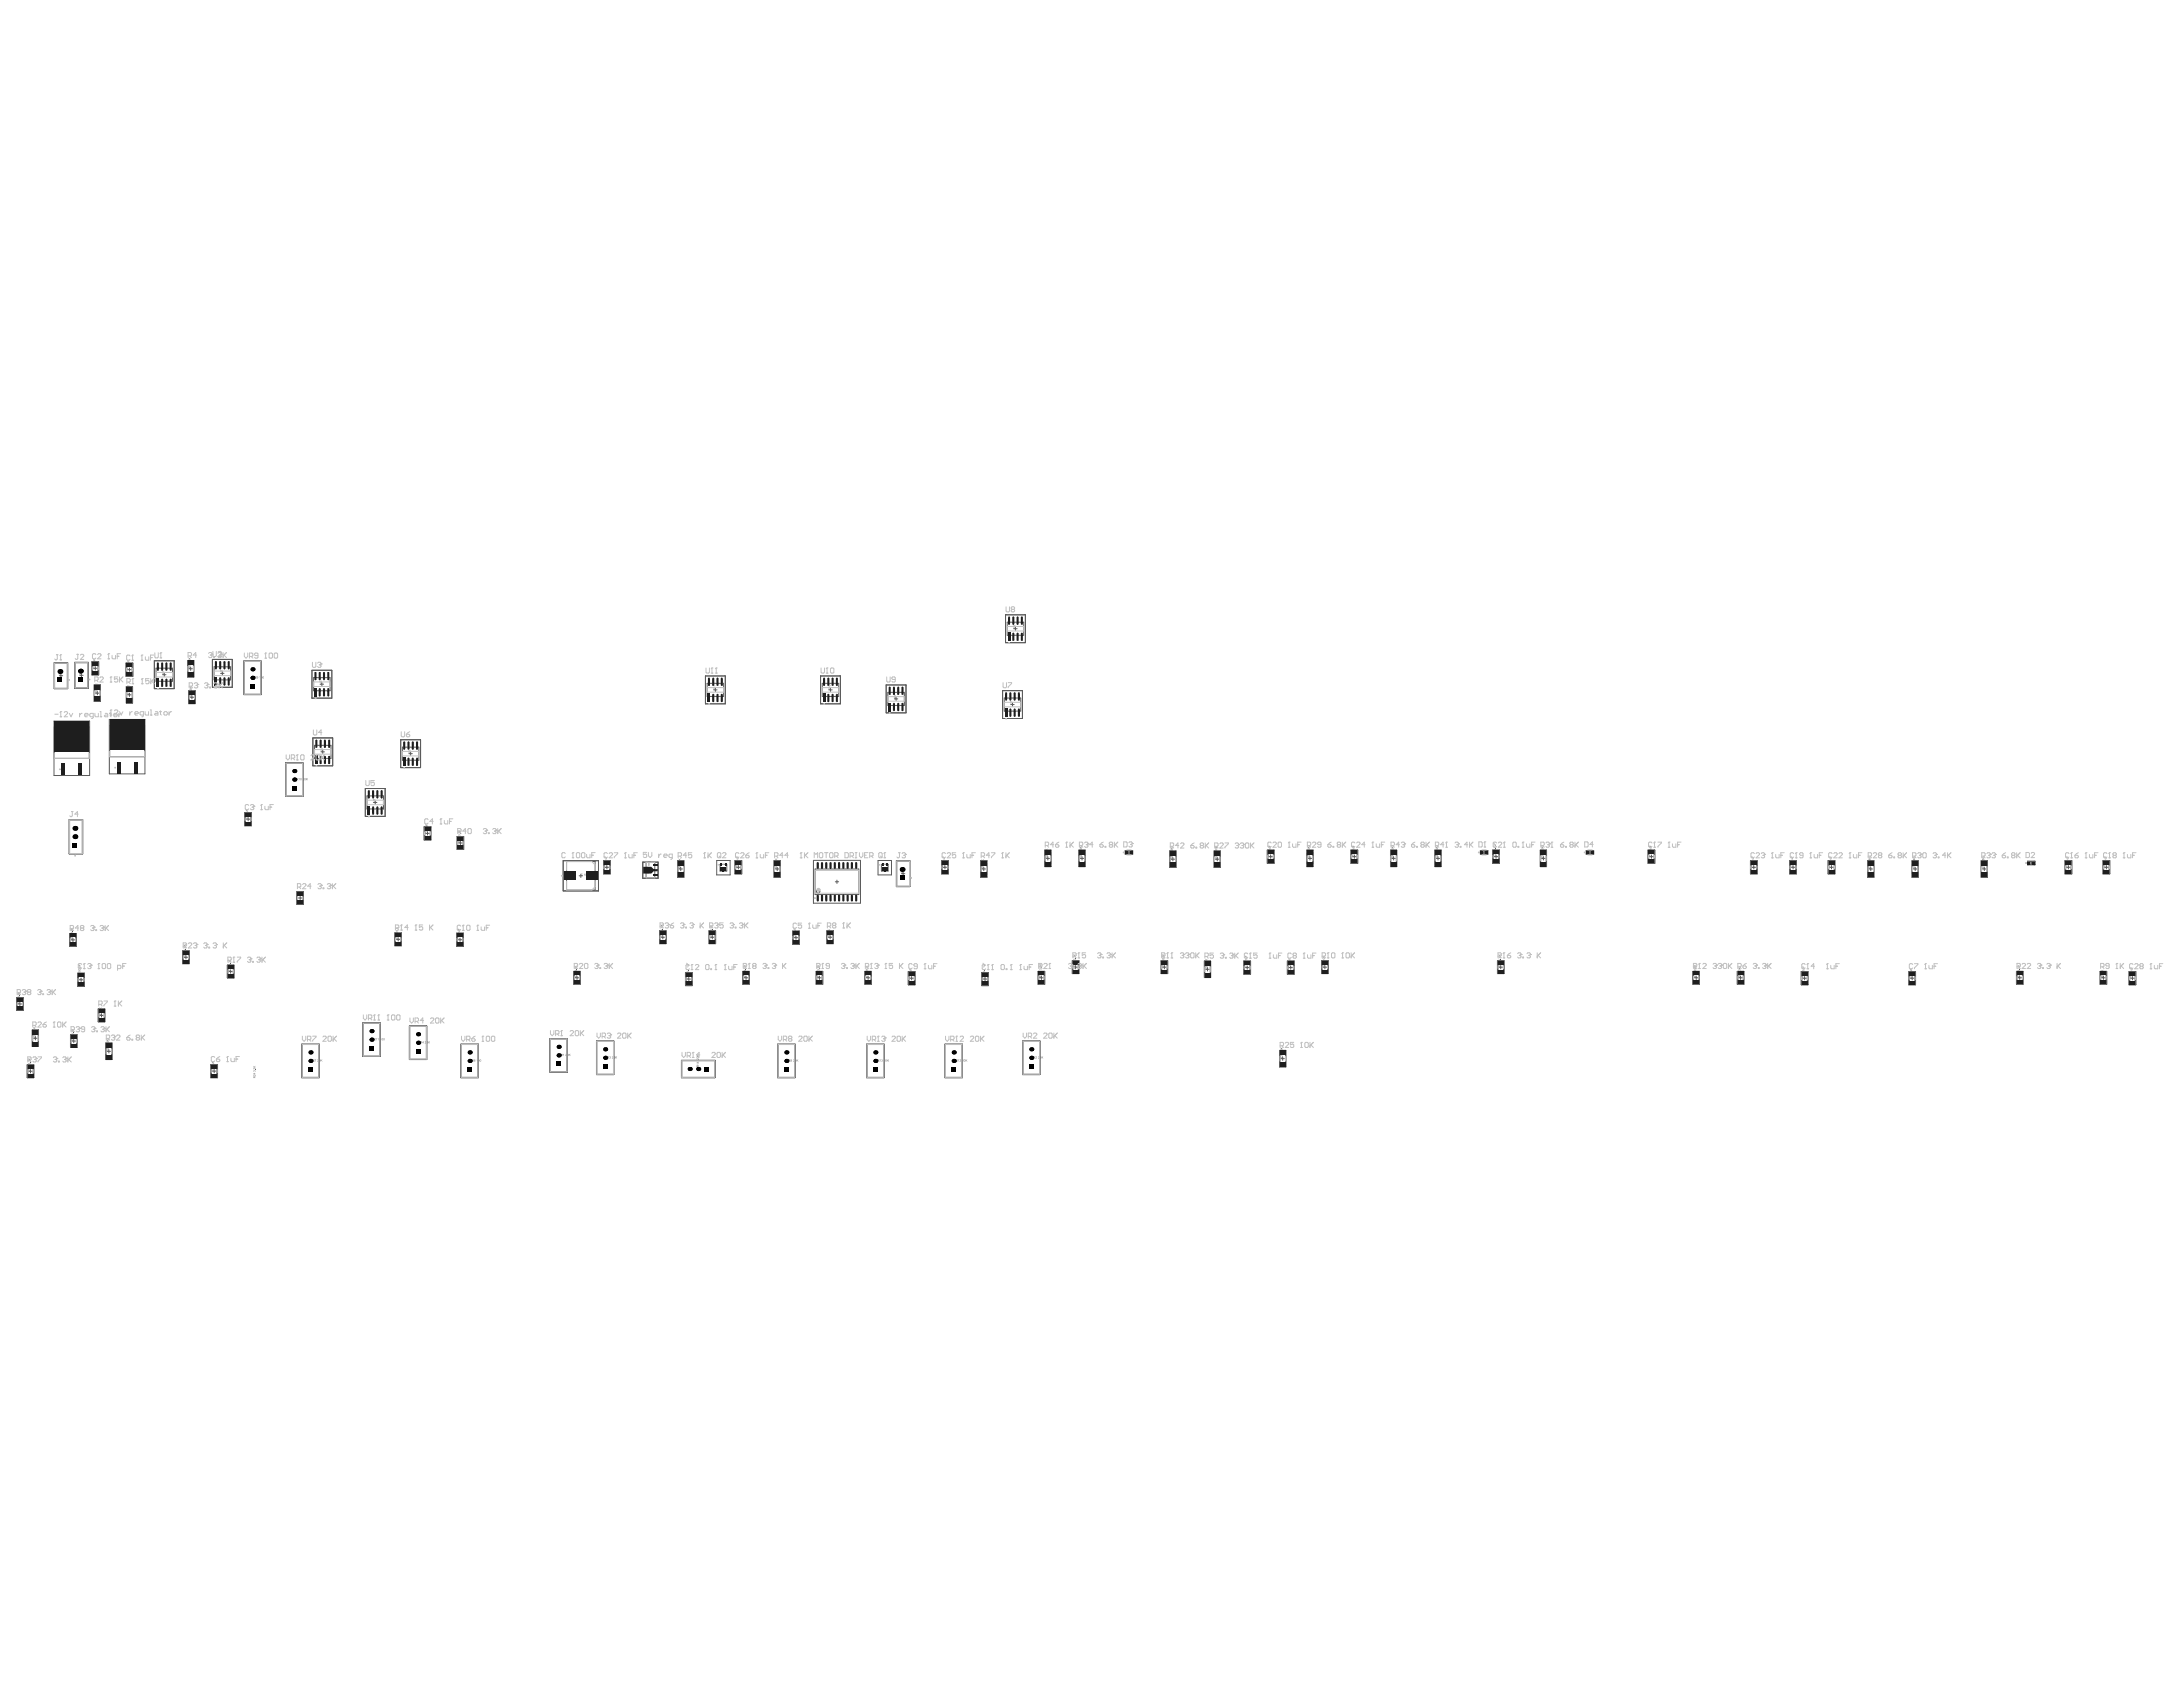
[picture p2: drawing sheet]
<svg xmlns="http://www.w3.org/2000/svg" width="279mm" height="216mm" viewBox="0 0 279 216" stroke-linecap="round" stroke-linejoin="round" font-family="sans-serif">
<g fill="none" stroke="#5a5a5a" stroke-width=".13">
<path d="M128.7 78.7h2.5v3.5h-2.5zM6.9 92.3h4.6v6.9h-4.6zM6.9 84.8h1.8v3.3h-1.8zM7 93h4.4v4.1h-4.4zM7.6 86.5h.4M7.8 86.3v.4M9 95.8h.4M9.2 95.6v.4M9.6 84.8h1.7v3.3h-1.7zM10.2 86.4h.4M10.4 86.2v.4M11.8 84.7h.8v1.7h-.8z"/>
<path d="M12 85.5h.4M12.1 87.7h.8v2.1h-.8zM12.2 85.3v.4M12.2 88.7h.5M12.5 88.5v.4M14 92.1h4.6v6.9h-4.6zM14 92.8h4.5v4h-4.5zM16.1 95.6h.4M16.1 84.9h.9v1.6h-.9zM16.2 87.9h.8v2.1h-.8zM16.3 95.3v.5M16.4 85.7h.4"/>
<path d="M16.4 88.9h.4M16.6 85.5v.4M16.6 88.7v.4M19.8 84.6h2.5v3.5h-2.5zM20.8 86.3h.4M21 86.1v.5M24 84.5h.8v2.1h-.8zM24.1 88.4h.9v1.6h-.9zM24.2 85.6h.4M24.3 89.2h.5M24.4 85.4v.4M24.6 89v.4"/>
<path d="M27.2 84.4h2.5v3.6h-2.5zM28.2 86.2h.5M28.5 86v.4M31.2 84.6h2.2v4.3h-2.2zM32.1 86.7h.4M32.3 86.5v.5M36.6 97.6h2.2v4.3h-2.2zM37.5 99.8h.4M37.7 99.6v.4M39.9 85.8h2.6v3.5h-2.6zM40 94.4h2.6v3.6h-2.6zM41 87.6h.4"/>
<path d="M41.1 96.2h.4M41.2 87.3v.5M41.3 96v.4M51.3 94.7h2.5v3.5h-2.5zM52.3 96.5h.5M52.6 96.2v.5M90.3 86.5h2.5v3.6h-2.5zM91.3 88.3h.5M91.6 88.1v.4M105 86.5h2.6v3.6h-2.6zM106.1 88.3h.4M106.3 88.1v.4"/>
<path d="M113.4 87.7h2.6v3.5h-2.6zM114.5 89.4h.4M114.7 89.2v.5M128.3 88.4h2.6v3.6h-2.6zM129.4 90.2h.4M129.6 90v.4M129.8 80.5h.4M130 80.3v.4M8.9 104.9h1.7v4.4h-1.7zM8.9 119.5h.9v1.6h-.9zM9.5 107.1h.4M9.7 106.9v.4"/>
<path d="M31.3 104h.9v1.7h-.9zM31.5 104.8h.5M31.8 104.6v.5M38 114.1h.8v1.6h-.8zM38.2 114.9h.4M38.4 114.7v.4M46.8 100.9h2.5v3.6h-2.5zM47.8 102.7h.4M48 102.5v.4M50.5 119.4h.9v1.6h-.9zM54.3 105.8h.9v1.7h-.9zM54.5 106.7h.4"/>
<path d="M54.7 106.4v.5M58.5 119.4h.8v1.7h-.8zM58.5 107.1h.8v1.6h-.8zM58.7 107.9h.4M58.9 107.7v.4M72.1 110.2h4.5v3.8h-4.5zM74.1 112.1h.5M74.3 111.9v.4M77.2 110.2h.9v1.6h-.9zM77.5 111h.4M77.7 110.8v.4M82.3 110.3h1.9v2.1h-1.9z"/>
<path d="M83 111.3h.5M83.2 111.1v.4M84.4 119.1h.9v1.7h-.9zM84.6 119.9h.4M84.8 119.7v.5M86.7 110.2h.8v2.1h-.8zM86.9 111.2h.4M87.1 111v.4M90.7 119.1h.9v1.7h-.9zM91 119.9h.4M91.2 119.7v.5M91.7 110.1h1.7v1.9h-1.7z"/>
<path d="M92.2 110.6h.8v.9h-.8zM94.1 110.2h.8v1.6h-.8zM94.3 111h.4M94.5 110.8v.4M99.1 110.2h.8v2.1h-.8zM99.3 111.2h.4M99.5 111v.4M101.4 119.2h.9v1.6h-.9zM101.9 119.8v.4M104.1 110.1h6v5.5h-6zM104.3 111.2h5.6v3.3h-5.6zM105.8 119.1h.9v1.7h-.9z"/>
<path d="M106 119.9h.5M106.2 119.7v.5M106.9 112.8h.4M107.1 112.6v.5M112.4 110.1h1.7v1.9h-1.7zM112.8 110.6h.9v.9h-.9zM114.7 110.2h1.7v3.3h-1.7zM115.4 111.8h.4M115.6 111.6v.4M120.5 110.2h.9v1.6h-.9zM120.7 111h.5M120.9 110.8v.4"/>
<path d="M125.5 110.2h.8v2.1h-.8zM125.7 111.2h.4M125.9 111v.4M133.7 108.8h.8v2.1h-.8zM133.9 109.9h.4M134.1 109.6v.5M138.1 108.8h.8v2.1h-.8zM138.3 109.9h.4M138.5 109.6v.5M144 108.9h1v.4h-1zM144.3 109.1h.4M144.5 108.9v.4"/>
<path d="M149.7 108.9h.8v2.1h-.8zM149.9 110h.4M150.1 109.7v.5M155.4 108.9h.8v2.1h-.8zM155.6 110h.4M155.8 109.7v.5M162.2 108.8h.9v1.7h-.9zM162.4 109.6h.4M162.6 109.4v.5M167.3 108.8h.8v2.1h-.8zM167.4 109.9h.5M167.7 109.6v.5"/>
<path d="M172.9 108.8h.9v1.7h-.9zM173.1 109.6h.5M173.3 109.4v.5M178 108.8h.8v2.1h-.8zM178.2 109.9h.4M178.4 109.6v.5M183.7 108.8h.7v2.1h-.7zM183.8 109.9h.5M184 109.6v.5M189.5 108.9h.9v.4h-.9zM189.7 109.1h.5M189.9 108.9v.4"/>
<path d="M191 108.8h.9v1.7h-.9zM191.3 109.6h.4M191.5 109.4v.5M197.1 108.8h.8v2.1h-.8zM197.3 109.9h.5M197.5 109.6v.5M203 108.9h1v.4h-1zM203.3 109.1h.4M203.5 108.9v.4M210.9 108.8h.9v1.7h-.9zM211.1 109.6h.5M211.4 109.4v.5"/>
<path d="M224 110.2h.9v1.6h-.9zM224.3 111h.4M224.5 110.8v.4M229.1 110.2h.8v1.6h-.8zM229.3 111h.4M229.5 110.8v.4M234 110.2h.8v1.6h-.8zM234.2 111h.4M234.4 110.8v.4M239 110.2h.8v2.1h-.8zM239.2 111.2h.5M239.4 111v.4"/>
<path d="M244.7 110.2h.8v2.1h-.8zM244.9 111.2h.4M245.1 111v.4M253.6 110.2h.8v2.1h-.8zM253.8 111.2h.4M254 111v.4M259.5 110.2h1v.5h-1zM259.8 110.4h.4M260 110.2v.5M264.3 110.2h.9v1.6h-.9zM264.5 111h.4M264.7 110.8v.4"/>
<path d="M269.2 110.2h.8v1.6h-.8zM269.4 111h.4M269.6 110.8v.4M2.1 127.7h.9v1.6h-.9zM2.3 128.5h.5M2.5 128.3v.4M3.5 136.3h.8v1.6h-.8zM3.7 137.1h.4M3.9 136.9v.4M4.1 131.8h.8v2.1h-.8zM4.3 132.9h.4M4.5 132.7v.4"/>
<path d="M9 132.4h.9v1.7h-.9zM9.1 120.3h.5M9.2 133.2h.5M9.3 120.1v.4M9.4 133v.5M10 124.6h.8v1.6h-.8zM10.2 125.4h.4M10.4 125.2v.4M12.6 129.1h.8v1.7h-.8zM12.8 130h.4M13 129.7v.5M13.5 133.5h.8v2.1h-.8z"/>
<path d="M13.7 134.5h.4M13.9 134.3v.5M23.4 121.7h.8v1.6h-.8zM23.6 122.5h.4M23.8 122.3v.4M27 136.2h.8v1.7h-.8zM27.2 137.1h.4M27.4 136.9v.4M29.1 123.5h.8v1.7h-.8zM29.3 124.3h.4M29.5 124.1v.5M38.6 133.6h2.2v4.3h-2.2z"/>
<path d="M39.5 135.8h.5M39.7 135.6v.4M46.4 130.9h2.3v4.3h-2.3zM47.3 133.1h.5M47.5 132.8v.5M50.7 120.2h.5M51 120v.4M52.4 131.3h2.2v4.3h-2.2zM53.3 133.5h.4M53.5 133.2v.5M58.7 120.3h.4M58.9 120.1v.4"/>
<path d="M59 133.6h2.2v4.3h-2.2zM59.9 135.8h.4M60.1 135.6v.4M70.4 132.9h2.2v4.3h-2.2zM71.3 135.1h.4M71.5 134.9v.4M73.4 124.3h.9v1.7h-.9zM73.6 125.1h.5M73.9 124.9v.5M76.3 133.2h2.3v4.3h-2.3zM77.2 135.4h.5M77.5 135.2v.4"/>
<path d="M87.2 135.7h4.3v2.2h-4.3zM87.7 124.5h.9v1.6h-.9zM87.9 125.3h.5M88.2 125.1v.4M89.2 136.8h.4M89.4 136.6v.4M95.1 124.3h.8v1.7h-.8zM95.3 125.1h.4M95.5 124.9v.5M99.5 133.6h2.3v4.3h-2.3zM100.4 135.8h.5M100.6 135.6v.4"/>
<path d="M101.7 120h.4M104.5 124.3h.8v1.7h-.8zM104.7 125.1h.4M104.9 124.9v.5M110.7 124.3h.8v1.7h-.8zM110.9 125.1h.4M110.9 133.6h2.2v4.3h-2.2zM111.1 124.9v.5M111.8 135.8h.5M112 135.6v.4M116.3 124.4h.8v1.6h-.8zM116.5 125.2h.4"/>
<path d="M116.7 125v.4M121 133.6h2.2v4.3h-2.2zM121.9 135.8h.4M122.1 135.6v.4M125.6 124.5h.9v1.6h-.9zM125.9 125.3h.4M126.1 125.1v.4M130.9 133.2h2.2v4.3h-2.2zM131.8 135.4h.4M132 135.2v.4M132.9 124.3h.8v1.7h-.8zM133.1 125.1h.4"/>
<path d="M133.3 124.9v.5M137.2 123h.9v1.6h-.9zM137.5 123.8h.4M137.7 123.6v.4M148.6 123h.8v1.6h-.8zM148.8 123.8h.4M149 123.6v.4M154.1 123h.8v2.1h-.8zM154.3 124.1h.5M154.5 123.8v.5M159.2 123h.9v1.7h-.9zM159.4 123.8h.4"/>
<path d="M159.6 123.6v.4M163.8 134.4h.8v2.1h-.8zM164 135.5h.4M164.2 135.3v.4M164.8 123h.8v1.7h-.8zM165 123.8h.4M165.2 123.6v.4M169.2 123h.8v1.6h-.8zM169.4 123.8h.4M169.6 123.6v.4M191.7 123h.8v1.6h-.8zM191.9 123.8h.4"/>
<path d="M192.1 123.6v.4M216.7 124.3h.8v1.7h-.8zM216.9 125.1h.4M217.1 124.9v.5M222.4 124.3h.8v1.7h-.8zM222.6 125.1h.4M222.8 124.9v.5M230.5 124.4h.9v1.6h-.9zM230.8 125.2h.4M231 125v.4M244.3 124.4h.9v1.6h-.9zM244.5 125.2h.5"/>
<path d="M244.7 125v.4M258.1 124.3h.8v1.7h-.8zM258.3 125.1h.4M258.5 124.9v.5M268.8 124.3h.8v1.7h-.8zM269 125.1h.4M269.2 124.9v.5M272.5 124.4h.9v1.6h-.9zM272.7 125.2h.4M272.9 125v.4"/>
<circle cx="104.7" cy="114.1" r=".21"/>
</g>
<g fill="#5a5a5a">
<path d="M24.3 88.8h.2l.1 .1-.1 .1v-.2l-.1 .1-.1-.1v.2z"/>
<path d="M24.3 88.5h.2l.1 .1-.1 .1v-.2l-.1 .1-.1-.1v.2z"/>
<path d="M24.3 88.2l.2-.1 .1 .1-.1 .1v-.1l-.1 .1-.1-.1v.1z"/>
<path d="M24.3 87.9l.1 .1 .2-.1-.2 .1 .2 .1h-.3h.1z"/>
<path d="M125.8 125.1h.1v.2h.1v-.2l.1 .2h-.3z"/>
<path d="M125.8 124.9h.3h-.3l.1 .1z"/>
<path d="M125.8 124.7h.3h-.3l.1 .1z"/>
<path d="M125.8 124.1h.3h-.3l.1 .1z"/>
<path d="M125.8 123.7l.3 .1h-.3h.1z"/>
<path d="M125.9 123.5h.2v.1h-.2h.1z"/>
<path d="M125.8 123.2v.2h.1v-.2v.2h.2h-.3z"/>
<path d="M164.9 123.6l.1 .2h.1v-.2l.1 .2h-.2z"/>
<path d="M164.9 123.1h.3l-.2 .1z"/>
<path d="M165 122.9h.2v.1h-.2h.2z"/>
<path d="M164.9 122.6v.2h.1l.1-.2v.2h.1h-.3z"/>
<path d="M169.3 123.4h.3h-.3l.1 .1z"/>
<path d="M169.3 122.9h.3h-.3l.1 .1z"/>
<path d="M169.3 122.3l.1 .1 .2-.1-.2 .2h.2h-.3h.1z"/>
<path d="M137.4 123.4h.3h-.3l.1 .1z"/>
<path d="M137.4 123.1v.1l.1-.1 .2 .1-.1 .1v-.1l-.1 .1h-.1z"/>
<path d="M137.4 122.7h.2l.1 .1-.1 .1v-.2l-.1 .1-.1-.1v.2z"/>
<path d="M137.4 122.4h.2l.1 .1-.1 .1v-.2l-.1 .1-.1-.1v.2z"/>
<path d="M137.4 122.1l.1 .1 .2-.1-.2 .2h.2h-.3h.1z"/>
<path d="M159.4 123.6v.2h.1l.1-.2v.2h-.2z"/>
<path d="M159.3 123.4l.3 .1h-.2z"/>
<path d="M159.3 123.2l.1 .1 .1-.1 .1 .1-.1 .1 .1-.2h-.1v.1h-.2z"/>
<path d="M159.3 122.8h.3l-.2 .1z"/>
<path d="M159.4 122.5h.2v.2h-.2h.2z"/>
<path d="M159.3 122.3l.1 .1h.1v-.1v.1l.1 .1h-.3z"/>
<path d="M154.3 123.6l.1 .1v-.1h.1v.1v.1v-.1l-.1-.1v.2h-.1z"/>
<path d="M154.3 123.3h.2v.1v.1v-.2l-.1 .1-.1-.1v.2z"/>
<path d="M154.3 123h.2v.1v-.1l-.1 .1-.1-.1v.1z"/>
<path d="M154.3 122.7l.1 .1 .1-.1-.1 .1 .1 .1h-.2h.1z"/>
<path d="M148.7 123.4h.3h-.2v.1z"/>
<path d="M148.7 123.2h.3l-.2 .1z"/>
<path d="M148.8 122.9l.2-.1v.1l-.1 .1 .1-.1h-.1h-.1v.1z"/>
<path d="M148.8 122.6h.2v.2l-.1-.2v.1l-.1-.1v.2z"/>
<path d="M148.7 122.1l.2 .1 .1-.1-.1 .2h.1h-.3h.2z"/>
<path d="M133 124.7h.1l.1 .1 .1-.1v.2l-.2-.2-.1 .2z"/>
<path d="M133 124.5l.3 .1h-.2z"/>
<path d="M133 124h.2l.1 .1h-.1v-.1l-.1 .1-.1-.1 .1 .1z"/>
<path d="M133 123.7l.2-.1 .1 .1-.1 .1v-.1h-.1v.1z"/>
<path d="M133 123.4l.1 .1 .2-.1-.2 .1 .2 .1h-.3h.1z"/>
<path d="M120.7 110.8v.1l.1 .1 .1-.1-.1-.1h.1v.1l-.2 .1z"/>
<path d="M120.7 110.6l.1-.1 .1 .2v-.2v.2l-.2-.1v.1z"/>
<path d="M120.7 110.3l.1 .2v-.1l.1-.1v.2v-.1h-.1v.1h-.1z"/>
<path d="M120.7 110.1h.2h-.2v.1z"/>
<path d="M120.7 109.8h.2v.2h-.2l.2-.1z"/>
<path d="M120.7 109.6v.1l.1-.1v.1h.1h-.2z"/>
<path d="M264.5 110.8v.1l.1 .1 .1-.1-.1-.1h.1v.1l-.2 .1z"/>
<path d="M264.4 110.6h.3h-.2v.1z"/>
<path d="M264.4 110.1h.3h-.2v.1z"/>
<path d="M264.5 109.8h.2v.2h-.2l.2-.1z"/>
<path d="M264.4 109.6l.1 .1 .1-.1v.1h.1h-.3z"/>
<path d="M269.3 110.8h.1l-.1 .1 .2 .1 .1-.1-.1-.1h.1v.1l-.2 .1z"/>
<path d="M269.3 110.6h.3h-.2v.1z"/>
<path d="M269.3 110.1h.3h-.2v.1z"/>
<path d="M269.4 109.8h.2v.2h-.2l.2-.1z"/>
<path d="M269.3 109.6v.1l.2-.1v.1h.1h-.3z"/>
<path d="M272.7 125v.1l.1 .1 .1-.2v.1l-.2 .1z"/>
<path d="M272.7 124.8l.2 .1v-.2v.2l-.2-.1v.1z"/>
<path d="M272.6 124.3h.3h-.2v.1z"/>
<path d="M272.7 124h.2v.2h-.2l.2-.1z"/>
<path d="M272.6 123.8l.1 .1h.1v-.1v.1h.1h-.3z"/>
<path d="M268.9 124.4l.3 .1h-.2z"/>
<path d="M268.9 124.1l.1 .1 .2-.1-.1 .2h.1h-.3h.2z"/>
<path d="M258.2 124.7h.1l.2 .1v-.1v.2l-.2-.2-.1 .2z"/>
<path d="M258.2 124.5l.3 .1v-.1v.2l-.2-.2v.2z"/>
<path d="M258.2 124.2h.2l.1 .1h-.1l.1-.1h-.2v.1z"/>
<path d="M258.2 123.9l.3-.1v.1l-.1 .1v-.1v.1l-.1-.1v.1z"/>
<path d="M258.2 123.5l.1 .1 .2-.1-.1 .1 .1 .1h-.3l.2-.1z"/>
<path d="M16.3 85.5v.1l.2 .1v-.2v.2h-.2z"/>
<path d="M16.3 85.3h.3l-.3 .1z"/>
<path d="M16.3 85h.3h-.3v.1z"/>
<path d="M16.4 84.7h.2v.2h-.2l.1-.1z"/>
<path d="M16.3 84.5v.1h.1v-.1v.1l.2 .1h-.3z"/>
<path d="M54.5 106.5v.1h.1h.1v-.2v.2h-.2z"/>
<path d="M54.4 105.9l.3 .1h-.2z"/>
<path d="M54.5 105.7h.2v.1h-.2h.2z"/>
<path d="M54.4 105.4l.1 .2h.1v-.1v.1h.1h-.3z"/>
<path d="M197.3 109.5l.2-.1v.1v.1v-.1h-.1h-.1v.1z"/>
<path d="M197.3 109.3h.2l-.2 .1z"/>
<path d="M197.3 108.3l.1 .1 .1-.1-.1 .1 .1 .1h-.2h.1z"/>
<path d="M155.5 109.6l.3 .1v-.2v.2l-.2-.1-.1 .1z"/>
<path d="M155.5 109.3l.3 .1h-.3v.1z"/>
<path d="M155.5 109h.3v.1l-.1 .1v-.2v.1l-.2-.1 .1 .2z"/>
<path d="M155.5 108.8h.2l.1 .1-.1 .1v-.2v.1l-.1-.1v.2z"/>
<path d="M155.5 108.3l.1 .1 .2-.1-.2 .1 .2 .1h-.3h.1z"/>
<path d="M173.1 109.4v.2h.1l.1-.2v.2h-.2z"/>
<path d="M173.1 109.2h.1l.1 .1v-.1v.2l-.2-.2v.2z"/>
<path d="M173.1 108.7h.2h-.2v.1z"/>
<path d="M173.1 108.4h.2v.2h-.2h.2z"/>
<path d="M173.1 108.2v.2h.1v-.2v.2h.1h-.2z"/>
<path d="M183.8 109.3h.2l-.2 .1z"/>
<path d="M183.8 108.9h.2v.1v.1v-.2l-.1 .1-.1-.1v.2z"/>
<path d="M183.8 108.3l.1 .1 .1-.1-.1 .1 .1 .1h-.2h.1z"/>
<path d="M178.1 109.2h.2l.1 .1-.1 .1v-.2l-.1 .1-.1-.1v.2z"/>
<path d="M178.1 108.3l.1 .1 .2-.1-.2 .1 .2 .1h-.3h.1z"/>
<path d="M167.4 109.5l.1-.1 .1 .2 .1-.2v.2l-.2-.1-.1 .1z"/>
<path d="M167.4 108.3l.1 .1 .2-.1-.2 .1 .2 .1h-.3h.1z"/>
<path d="M162.4 109.4v.2h.1l.1-.2v.2h-.2z"/>
<path d="M162.4 109.2h.1l.1 .1v-.1v.2l-.2-.2v.2z"/>
<path d="M162.3 108.7h.3h-.2v.1z"/>
<path d="M162.4 108.4h.2v.2h-.2h.2z"/>
<path d="M162.3 108.2l.1 .2h.1v-.2v.2h.1h-.3z"/>
<path d="M149.8 109.3l.3 .1v-.1v.2l-.2-.2v.2z"/>
<path d="M149.8 108.4l.1 .1 .2-.1-.1 .1 .1 .1h-.3h.2z"/>
<path d="M191.2 109.4v.2h.2v-.2l.1 .2h-.3z"/>
<path d="M191.2 109.2h.1l.1 .1 .1-.1v.2l-.2-.2-.1 .2z"/>
<path d="M191.2 109l.3 .1h-.2z"/>
<path d="M191.2 108.4h.3l-.2 .1z"/>
<path d="M191.3 108.1h.2v.2h-.2l.1-.1z"/>
<path d="M191.2 107.9v.1h.1v-.1v.1l.2 .1h-.3z"/>
<path d="M190.2 109l.1-.1v.3z"/>
<path d="M31.5 104.6l.1 .2h.1v-.2v.2h-.2z"/>
<path d="M31.5 104.4h.2l.1 .1-.1 .1v-.2l-.1 .1-.1-.1v.2z"/>
<path d="M31.5 104.1l.3 .1h-.3z"/>
<path d="M31.6 103.9h.2v.1h-.2h.1z"/>
<path d="M31.5 103.6v.2l.1-.2v.2h.2h-.3z"/>
<path d="M191.8 123.4h.3h-.2v.1z"/>
<path d="M191.8 122.8h.2l.1 .1-.1 .1v-.1h-.1h-.1l.1 .1z"/>
<path d="M191.8 122.5h.2l.1 .1-.1 .1v-.2l-.1 .1-.1-.1 .1 .2z"/>
<path d="M191.8 122.1l.1 .1 .2-.1-.2 .2h.2h-.3h.1z"/>
<path d="M58.7 106.8h.2v.2h-.1v-.2v.1h-.1v.1z"/>
<path d="M58.6 106.5h.3v.1l-.1 .1 .1-.2-.1 .1-.1-.1v.2z"/>
<path d="M58.6 106.2l.2 .1 .1-.1-.1 .2h.1h-.3h.2z"/>
<path d="M16.3 88.5l.3 .1h-.3z"/>
<path d="M16.3 88.2l.3 .1h-.3z"/>
<path d="M16.3 88l.1 .1v-.1h.1l.1 .1h-.1v-.1l-.1 .1h-.1z"/>
<path d="M16.3 87.7l.1 .1 .2-.1-.2 .1 .2 .1h-.3h.1z"/>
<path d="M12.2 88.3l.2 .1v-.1v.2l-.2-.2v.1z"/>
<path d="M12.2 88h.2l-.2 .1z"/>
<path d="M12.2 87.7l.1 .2v-.1l.1-.1v.2v-.1h-.1v.1h-.1z"/>
<path d="M12.2 87.5l.1 .1 .1-.1-.1 .1 .1 .1h-.2h.1z"/>
<path d="M24.1 84.8l.2-.1 .1 .1-.1 .1 .1-.1h-.1h-.1v.1z"/>
<path d="M24.1 84.4h.2l.1 .1-.1 .1 .1-.2-.1 .1-.1-.1v.2z"/>
<path d="M24.1 84.1l.1 .2 .2-.2-.1 .2h.1h-.3h.2z"/>
<path d="M244.5 125v.1l.1 .1 .1-.2v.1l-.2 .1z"/>
<path d="M244.5 124.7l.2 .2-.2-.1v.1z"/>
<path d="M244.5 124.5h.2h-.2v.1z"/>
<path d="M244.5 124.2h.2v.1l-.2 .1 .2-.1z"/>
<path d="M244.5 124v.1h.1v-.1v.1l.1 .1h-.2z"/>
<path d="M230.7 125h.1v.1l.1 .1v-.2v.1l-.2 .1z"/>
<path d="M230.7 124.8h.3h-.3l.1 .1z"/>
<path d="M230.7 124.2h.3h-.3l.1 .1z"/>
<path d="M230.8 123.9h.2v.1l-.2 .1 .1-.1z"/>
<path d="M230.7 123.6v.2h.1v-.1v.1h.2h-.3z"/>
<path d="M125.6 110.6l.3 .1-.2-.1-.1 .1z"/>
<path d="M125.6 110.3h.3l-.2 .1z"/>
<path d="M125.6 110l.2 .1 .1-.1-.1 .1 .1 .1h-.3h.2z"/>
<path d="M133.8 108.9l.3 .1h-.2z"/>
<path d="M133.8 108.6l.1 .1 .2-.1-.1 .2h.1h-.3h.2z"/>
<path d="M144.8 108.9h.1v.3l-.1-.1h.1l-.1-.1 .1-.1z"/>
<path d="M138.2 109.5l.2-.1 .1 .1-.1 .1v-.1h-.1v.1z"/>
<path d="M138.2 108.3l.1 .1 .2-.1-.2 .1 .2 .1h-.3h.1z"/>
<path d="M244.8 110.8h.3v.1h-.1l.1-.1-.1 .1-.1-.1v.1z"/>
<path d="M244.8 110.3l.3-.1v.1l-.1 .1 .1-.1h-.1h-.1v.1z"/>
<path d="M244.8 109.7l.1 .1 .2-.1-.1 .1 .1 .1h-.3l.2-.1z"/>
<path d="M234.1 110.8h.1v.1l.1 .1 .1-.1-.1-.1h.1v.1l-.2 .1z"/>
<path d="M234.1 110.6l.1-.1 .2 .2v-.2v.2l-.2-.1v.1z"/>
<path d="M234.1 110.4l.3 .1v-.2v.2l-.2-.1v.1z"/>
<path d="M234.1 110.1h.3h-.2v.1z"/>
<path d="M234.2 109.8h.2v.2h-.2l.2-.1z"/>
<path d="M234.1 109.6l.1 .1 .1-.1v.1h.1h-.3z"/>
<path d="M229.2 110.8h.1l-.1 .1 .2 .1 .1-.1-.1-.1h.1v.1l-.2 .1z"/>
<path d="M229.2 110.6h.3h-.2v.1z"/>
<path d="M229.2 110.1h.3h-.2v.1z"/>
<path d="M229.3 109.8h.2v.2h-.2l.2-.1z"/>
<path d="M229.2 109.6v.1l.2-.1v.1h.1h-.3z"/>
<path d="M253.7 110.8h.2l.1 .1h-.1v-.1l-.1 .1-.1-.1v.1z"/>
<path d="M253.7 110.6h.2l.1 .1h-.1v-.1l-.1 .1-.1-.1v.1z"/>
<path d="M253.7 109.7l.1 .1 .2-.1-.2 .1 .2 .1h-.3l.1-.1z"/>
<path d="M224.2 110.8h.1l-.1 .1 .2 .1v-.1v-.1v.1l-.2 .1z"/>
<path d="M224.2 110.6l.2 .1 .1-.2v.2l-.2-.1-.1 .1z"/>
<path d="M224.2 110.4l.2-.1 .1 .2h-.1v-.1h-.1h-.1v.1z"/>
<path d="M224.2 110.1h.3h-.3l.1 .1z"/>
<path d="M224.3 109.8h.2l-.1 .2h-.1l.1-.1z"/>
<path d="M224.2 109.6v.1l.1-.1v.1h.2h-.3z"/>
<path d="M239.2 110.8h.1l.1 .1v-.1v.2l-.2-.2v.1z"/>
<path d="M239.2 109.7l.1 .1 .1-.1-.1 .1 .1 .1h-.2l.1-.1z"/>
<path d="M260.3 110.3h.1l-.1 .2h.1h-.2l.2-.2h-.2z"/>
<path d="M211.1 109.4v.2h.1l.1-.2v.2h-.2z"/>
<path d="M211.1 109.2l.3 .1h-.3h.1z"/>
<path d="M211.1 109l.3 .1-.3-.1v.1z"/>
<path d="M211.1 108.7h.3h-.3l.1 .1z"/>
<path d="M211.2 108.4h.2l-.1 .2h-.1h.1z"/>
<path d="M211.1 108.2v.2h.1v-.2v.2h.2h-.3z"/>
<path d="M222.5 124.4h.2l.1 .1-.1 .1v-.2l-.1 .1-.1-.1 .1 .2z"/>
<path d="M222.5 124.1h.2l.1 .1h-.1v-.1l-.1 .1-.1-.1v.1z"/>
<path d="M222.5 123.8l.1 .1 .2-.1-.2 .1 .2 .1h-.3h.1z"/>
<path d="M216.8 124.8h.3h-.2v.1z"/>
<path d="M216.8 124.5l.3 .1v-.1v.2l-.2-.2-.1 .2z"/>
<path d="M216.8 124.2h.3v.1h-.1v-.1v.1l-.1-.1-.1 .1z"/>
<path d="M216.8 124h.2l.1 .1h-.1v-.1v.1l-.1-.1v.1z"/>
<path d="M216.8 123.5l.1 .1 .2-.1-.2 .1 .2 .1h-.3l.1-.1z"/>
<path d="M27.1 136.9h.1v.1h.1l.1-.1v.1l-.2 .1z"/>
<path d="M27.1 136.4h.3h-.2v.1z"/>
<path d="M27.2 136.1h.2v.1l-.2 .1 .2-.1z"/>
<path d="M27.1 135.9l.1 .1 .1-.1v.1l.1 .1h-.3z"/>
<path d="M132 135.2l.1 .2 .1-.2-.1 .3z"/>
<path d="M132.5 135.2h.2l-.1 .2 .1 .1h-.2l.2-.2z"/>
<path d="M132.9 135.2h.1l-.1 .2 .1 .1h-.1l.1-.2z"/>
<path d="M133.3 135.2v.1l.2-.1-.1 .1 .1 .2-.1-.2-.1 .2z"/>
<path d="M122.1 135.6l.1 .2 .1-.2-.1 .3z"/>
<path d="M122.6 135.7l.1-.1v.3z"/>
<path d="M122.8 135.6h.2l-.1 .2 .1 .1h-.2l.2-.2z"/>
<path d="M123.2 135.6h.1l-.1 .2 .1 .1h-.2l.2-.2z"/>
<path d="M123.6 135.6v.1l.2-.1-.1 .1 .1 .2-.1-.2-.1 .2z"/>
<path d="M32.3 86.6l.1 .2 .2-.2-.1 .2z"/>
<path d="M33.2 86.6h.1v.2z"/>
<path d="M71.5 134.9l.1 .2 .2-.2-.2 .2z"/>
<path d="M72.1 134.9h.1v.2z"/>
<path d="M72.4 134.9h.1l-.1 .2h.1h-.1l.1-.1z"/>
<path d="M72.8 134.9v.1l.2-.1-.1 .1 .1 .1-.1-.1-.1 .1z"/>
<path d="M77.4 135.2l.2 .2 .1-.2-.1 .3z"/>
<path d="M78 135.2h.2l-.1 .3-.1-.1h.1v-.1v-.1z"/>
<path d="M78.3 135.2h.2l-.1 .2 .1 .1h-.2l.2-.2h-.2z"/>
<path d="M78.8 135.2v.1l.2-.1-.1 .1 .1 .2-.2-.2v.2z"/>
<path d="M115.3 111.7h.3l-.1 .1v-.1z"/>
<path d="M115.3 111.5h.2l.1 .1h-.1v-.1l-.1 .1-.1-.1v.1z"/>
<path d="M112 135.6l.2 .2 .1-.2-.1 .3z"/>
<path d="M112.6 135.6h.1v.3z"/>
<path d="M112.8 135.6h.2l-.1 .3-.1-.1h.1v-.1v-.1z"/>
<path d="M113.1 135.6h.2l-.1 .2 .1 .1h-.2l.2-.2h-.2z"/>
<path d="M113.6 135.6v.1l.2-.1-.1 .1 .1 .2-.2-.2v.2z"/>
<path d="M89.2 136.6l.2 .1-.2 .1 .2-.1z"/>
<path d="M89.2 136.1l.2 .1h-.2z"/>
<path d="M89.2 135.5l.2 .1v-.1v.1l-.1-.1-.1 .1z"/>
<path d="M89.2 135l.1 .1 .1-.1-.1 .1 .1 .1h-.2l.1-.1z"/>
<path d="M100.6 135.6l.2 .2 .1-.2-.1 .3z"/>
<path d="M101.5 135.6h.2l-.1 .2 .1 .1h-.2l.2-.2h-.2z"/>
<path d="M102 135.6v.1l.2-.1-.1 .1 .1 .2-.2-.2v.2z"/>
<path d="M129.7 80.3h.2l.1 .1-.3 .1 .2-.1v-.1z"/>
<path d="M163.9 135.1l.2 .1 .1-.2v.2l-.2-.1-.1 .1z"/>
<path d="M163.9 134.8v.2l.1-.2 .2 .2h-.1v-.1l-.1 .1h-.1z"/>
<path d="M163.9 134.6h.3l-.3 .1z"/>
<path d="M163.9 134l.1 .1 .2-.1-.2 .2 .2 .1h-.3l.1-.1z"/>
<path d="M91.3 88.1h.2v.2h-.2l.2-.1v-.1z"/>
<path d="M91.3 87.9h.3h-.3v.1z"/>
<path d="M91.3 87.7h.3h-.3v.1z"/>
<path d="M106 88.1h.2l.1 .2h-.3l.3-.1z"/>
<path d="M106 87.9h.3h-.2v.1z"/>
<path d="M114.4 89.2h.2l.1 .2h-.3h.2v-.1z"/>
<path d="M129.3 90h.2l.1 .1-.3 .1 .3-.1-.1-.1z"/>
<path d="M129.3 89.7l.3 .2-.3-.1v.1z"/>
<path d="M52.3 96.2l.2 .1v.1l-.2 .1 .2-.1z"/>
<path d="M116.4 125l.1 .2 .1-.1v-.2l.1 .1v.1l-.3 .1z"/>
<path d="M116.4 124.5h.3h-.2v.1z"/>
<path d="M116.5 124.2h.2v.1l-.2 .1 .1-.1z"/>
<path d="M116.4 124v.1h.1l.1-.1v.1l.1 .1h-.3z"/>
<path d="M41 96h.3v.2h-.3h.3l-.1-.1z"/>
<path d="M28.2 86h.2v.1l-.2 .1 .2-.1v-.1z"/>
<path d="M28.2 85.8l.1-.1 .1 .2v-.2v.2l-.2-.1v.1z"/>
<path d="M110.8 124.8h.3h-.2v.1z"/>
<path d="M110.8 124.5h.3v.1l-.1 .1v-.2v.1l-.1-.1v.2z"/>
<path d="M110.8 124.2l.3 .1h-.2z"/>
<path d="M110.8 124l.1 .1 .1-.1h.1v.1h-.1v-.1v.1h-.2z"/>
<path d="M110.8 123.6l.1 .1 .2-.1-.1 .1 .1 .1h-.3h.2z"/>
<path d="M47.7 102.5h.3v.2h-.3l.3-.1v-.1z"/>
<path d="M47.7 102.3l.1 .1 .2-.1v.1h-.1l.1-.1h-.1v.1h-.2z"/>
<path d="M104.6 124.8h.3h-.2v.1z"/>
<path d="M104.6 124.1h.2l.1 .1h-.1v-.1l-.1 .1-.1-.1v.1z"/>
<path d="M104.6 123.8l.2-.1 .1 .1-.1 .1v-.1h-.1v.1z"/>
<path d="M104.6 123.5l.1 .1 .2-.1-.2 .1 .2 .1h-.3l.1-.1z"/>
<path d="M95.2 124.8h.3h-.2v.1z"/>
<path d="M95.2 124.2h.2l.1 .1h-.1v-.1h-.1v.1z"/>
<path d="M95.2 123.9l.2-.1 .1 .1-.1 .1v-.1l-.1 .1v-.1v.1z"/>
<path d="M95.2 123.5l.1 .1 .2-.1-.2 .1 .2 .1h-.3l.1-.1z"/>
<path d="M94.2 110.8h.1v.1l.1 .1 .1-.1-.1-.1h.1v.1l-.2 .1z"/>
<path d="M94.2 110.6l.3 .1v-.2v.2l-.2-.1v.1z"/>
<path d="M94.2 110.1h.3h-.2v.1z"/>
<path d="M94.3 109.8h.2v.2h-.2l.2-.1z"/>
<path d="M94.2 109.6l.1 .1 .1-.1v.1h.1h-.3z"/>
<path d="M90.9 119.6l.2-.1 .1 .1-.1 .1v-.1h-.1h-.1v.1z"/>
<path d="M90.9 119.3l.1 .1v-.1h.1l.1 .1-.1 .1v-.1v-.1l-.1 .2-.1-.1z"/>
<path d="M90.9 119h.2l.1 .1-.1 .1v-.2l-.1 .1-.1-.1v.2z"/>
<path d="M90.9 118.7h.2l.1 .1h-.1v-.1l-.1 .1-.1-.1 .1 .1z"/>
<path d="M90.9 118.4l.1 .1 .2-.1-.2 .1 .2 .1h-.3h.1z"/>
<path d="M99.2 110.2h.3l-.2 .1z"/>
<path d="M99.2 109.9l.1 .1 .2-.1-.2 .1 .2 .1h-.3h.1z"/>
<path d="M106 119.2l.2 .1h-.2z"/>
<path d="M106 118.9l.1 .1 .1-.1-.1 .2h.1h-.2h.1z"/>
<path d="M101.6 119.8h.1v.2h.1v-.1v-.1l.1 .2h-.3z"/>
<path d="M101.6 119.6l.1 .1v-.1h.1l.1 .1h-.1v-.1l-.1 .1h-.1z"/>
<path d="M101.6 119.3h.3h-.3l.1 .1z"/>
<path d="M101.7 119h.2v.2h-.2l.1-.1z"/>
<path d="M101.6 118.8v.1h.1v-.1v.1l.2 .1h-.3z"/>
<path d="M84.5 119.6l.3-.1v.1l-.1 .1 .1-.1h-.1h-.1v.1z"/>
<path d="M84.5 119h.3v.1l-.1 .1 .1-.2-.1 .1-.1-.1v.2z"/>
<path d="M84.6 118.7h.2v.1h-.1l.1-.1-.1 .1-.1-.1v.1z"/>
<path d="M84.5 118.3l.2 .1 .1-.1-.1 .1 .1 .1h-.3h.2z"/>
<path d="M86.8 110.6l.2 .1-.1-.1h.1l.1 .1h-.1l.1-.1h-.1v.1h-.2z"/>
<path d="M86.8 110.2h.3h-.2v.1z"/>
<path d="M86.8 109.9l.2 .1 .1-.1-.1 .1 .1 .1h-.3h.2z"/>
<path d="M87.9 125.1h.1l-.1 .2h.2v-.2v.2h-.2z"/>
<path d="M87.9 124.9h.3h-.3v.1z"/>
<path d="M87.9 124.7l.2 .1 .1-.2v.2l-.2-.1-.1 .1z"/>
<path d="M87.9 124.1h.3h-.3v.1z"/>
<path d="M87.9 123.7l.3 .1h-.3z"/>
<path d="M88 123.5h.2v.1h-.2h.1z"/>
<path d="M87.9 123.2v.2h.1v-.2v.2h.2h-.3z"/>
<path d="M53.5 133.3l.1 .2 .2-.2-.2 .2z"/>
<path d="M54.4 133.3h.1l-.1 .2h.2h-.2l.1-.1v-.1h-.1z"/>
<path d="M54.8 133.3v.1l.2-.1-.1 .1 .1 .1-.1-.1-.1 .1z"/>
<path d="M60.1 135.6l.1 .2 .2-.2-.2 .3z"/>
<path d="M61 135.7l.1-.1v.3z"/>
<path d="M40.9 87.4h.2l.1 .1-.3 .1 .3-.1z"/>
<path d="M40.9 87.2l.2-.1 .1 .1-.1 .1v-.1h-.1v.1z"/>
<path d="M11.9 85.3h.1l-.1 .2h.2l.1-.2v.2h-.2z"/>
<path d="M11.9 85.1h.1l.2 .1v-.1v.2l-.2-.2-.1 .1z"/>
<path d="M11.9 84.8h.3h-.2v.1z"/>
<path d="M12 84.6h.2v.1h-.2h.2z"/>
<path d="M11.9 84.3v.2h.1l.1-.2v.2h.1h-.3z"/>
<path d="M32.4 137.6l.1-.1 .2 .2v-.2v.2l-.2-.1v.1z"/>
<path d="M32.5 137h.1l.1 .1-.1 .1v-.2v.1l-.1-.1v.2z"/>
<path d="M32.4 136.7h.2l.1 .1-.1 .1 .1-.2-.1 .1-.1-.1v.2z"/>
<path d="M32.4 136.4l.1 .1 .2-.1-.1 .1 .1 .1h-.3h.2z"/>
<path d="M23.5 122.1h.1l.2 .1v-.1v.2l-.2-.2-.1 .1z"/>
<path d="M23.5 121.9h.2l.1 .1h-.1l.1-.1h-.2v.1z"/>
<path d="M23.5 121.6l.2-.1 .1 .1-.1 .1 .1-.1-.1 .1-.1-.1v.1z"/>
<path d="M23.5 121.3l.2-.1 .1 .1-.1 .1v-.1h-.1v.1z"/>
<path d="M23.5 120.8l.1 .2 .2-.2-.2 .2 .2 .1h-.3l.2-.1z"/>
<path d="M29.2 124h.3l-.2 .1z"/>
<path d="M29.2 123.7l.3 .1-.2-.1-.1 .2z"/>
<path d="M29.2 123.4h.3v.1h-.1l.1-.1-.1 .1-.1-.1v.1z"/>
<path d="M29.2 123.1l.2-.1 .1 .2h-.1l.1-.1-.1 .1-.1-.1v.1z"/>
<path d="M29.2 122.8l.1 .1 .2-.1-.1 .1 .1 .1h-.3h.2z"/>
<path d="M20.7 86.1l.3 .1v.1l-.3 .1 .3-.1v-.1z"/>
<path d="M20.7 86h.3l-.2 .1z"/>
<path d="M9.1 119.3h.2v.2l-.1-.2v.1h-.1v.1z"/>
<path d="M9.1 119h.2v.1v.1v-.2l-.1 .1-.1-.1v.2z"/>
<path d="M9 118.7l.2 .1 .1-.1-.1 .2 .1 .1h-.3l.2-.1z"/>
<path d="M10.1 86.3l.3 .1h-.1l.1-.1z"/>
<path d="M10.2 86.1l.2 .1v-.1v.1l-.2-.1v.1z"/>
<path d="M7.5 86.3h.3v.1z"/>
<path d="M7.5 86.2h.3h-.2v.1z"/>
<path d="M12.7 129.5l.3 .2-.2-.1-.1 .1z"/>
<path d="M12.7 129.2l.3 .1h-.2z"/>
<path d="M12.7 128.9l.1 .1 .2-.1-.2 .2h.2h-.3h.1z"/>
<path d="M47.5 132.9l.2 .2 .1-.2-.1 .2z"/>
<path d="M48.1 132.9h.1v.2z"/>
<path d="M48.3 132.9h.1v.2z"/>
<path d="M48.7 132.9h.1v.2z"/>
<path d="M37.7 99.6l.1 .2 .1-.2-.1 .3z"/>
<path d="M38.2 99.6h.1v.3v-.3z"/>
<path d="M38.8 99.6h.1l-.1 .2 .1 .1h-.2l.2-.2z"/>
<path d="M39.2 99.6v.1l.2-.1-.1 .1 .1 .2-.1-.2-.1 .2z"/>
<path d="M3.6 136.7h.2l.1 .1h-.1v-.1v.1l-.1-.1v.1z"/>
<path d="M3.6 136.4l.3 .2-.2-.1-.1 .1z"/>
<path d="M3.6 136h.2l.1 .1-.1 .1v-.1h-.1v.1z"/>
<path d="M3.6 135.7h.2l.1 .1-.1 .1 .1-.1-.1-.1v.1h-.1l-.1 .1z"/>
<path d="M3.6 135.4l.1 .2 .2-.2-.1 .2 .1 .1h-.3l.2-.1z"/>
<path d="M2.3 128.1h.2v.1v-.1l-.1 .1-.1-.1v.1z"/>
<path d="M2.3 127.5h.2v.2v-.2l-.1 .1h-.1v.1z"/>
<path d="M2.3 127.2h.2v.2v-.1l-.1-.1v.1h-.1v.1z"/>
<path d="M2.3 126.9l.1 .1 .1-.1-.1 .2 .1 .1h-.2l.1-.1z"/>
<path d="M39.7 135.6l.2 .2 .1-.2-.1 .3z"/>
<path d="M40.3 135.6h.2l-.1 .3v-.3z"/>
<path d="M40.6 135.6h.2l-.2 .2 .2 .1h-.2l.1-.2z"/>
<path d="M41.1 135.6v.1l.2-.1-.2 .1 .2 .2-.2-.2v.2z"/>
<path d="M9.2 132.8h.2v.2l-.1-.2v.1l-.1-.1v.2z"/>
<path d="M9.2 132.3h.2v.1l-.1-.1v.1l-.1-.1v.1z"/>
<path d="M9.2 132h.2v.1v-.1l-.1 .1-.1-.1v.1z"/>
<path d="M9.2 131.7l.1 .1 .1-.1-.1 .1 .1 .1h-.2h.1z"/>
<path d="M73.6 124.7l.2 .1v-.1v.2l-.2-.2v.2z"/>
<path d="M73.6 124.2h.2v.1v-.1l-.1 .1-.1-.1v.1z"/>
<path d="M73.6 123.9l.2-.1 .1 .1-.1 .1v-.1l-.1 .1-.1-.1v.1z"/>
<path d="M73.6 123.6l.1 .1 .1-.1-.1 .1 .1 .1h-.2h.1z"/>
<path d="M58.6 120.1l.1-.1v.2h.1v-.2l.1 .2-.3 .1z"/>
<path d="M58.6 119.9h.3h-.2v.1z"/>
<path d="M58.6 119.3l.3 .1h-.2z"/>
<path d="M58.7 119.1h.2v.1h-.2h.1z"/>
<path d="M58.6 118.8v.2h.1l.1-.1v.1h.1h-.3z"/>
<path d="M9.5 106.9h.3v.2z"/>
<path d="M50.7 119.8l.2 .1h-.2z"/>
<path d="M50.7 119.3h.2h-.2v.1z"/>
<path d="M50.7 119l.1 .2v-.1l.1-.1v.2v-.1h-.1v.1h-.1z"/>
<path d="M50.7 118.6l.1 .2 .1-.2-.1 .2 .1 .1h-.2l.1-.1z"/>
<path d="M10 125.2h.1v.1l.1 .1 .1-.1-.1-.1 .1 .1-.2 .1z"/>
<path d="M10 125h.3h-.2v.1z"/>
<path d="M10 124.8l.2-.1 .1 .2h-.1l.1-.1h-.2v.1z"/>
<path d="M10 124.5h.3h-.2v.1z"/>
<path d="M10 123.4l.1 .2 .1-.2v.2h.1h-.3z"/>
<path d="M13.7 134.2l.2-.1v.1v.1v-.1h-.1h-.1v.1z"/>
<path d="M13.7 133.9h.1l.1 .1v-.1v.2l-.1-.2-.1 .2z"/>
<path d="M13.6 133l.2 .1 .1-.1-.1 .1 .1 .1h-.3h.2z"/>
<path d="M4.3 132.5l.2 .1v-.2v.2l-.2-.1v.1z"/>
<path d="M4.2 132h.3h-.2v.1z"/>
<path d="M4.3 131.4l.1 .1 .1-.1-.1 .2h.1h-.2h.1z"/>
<path d="M82.9 111.2l.1 .1v-.1h.1l.1 .1-.1 .1v-.2l-.1 .2-.1-.1z"/>
<path d="M82.9 110.9l.3 .2-.3 .1 .2-.2z"/>
<path d="M83 110.7l.2 .1h-.2z"/>
<path d="M77.4 110.8h.1l-.1 .1 .2 .1v-.1v-.1l.1 .1-.3 .1z"/>
<path d="M77.4 110.6l.1-.1 .1 .2 .1-.2v.2l-.2-.1-.1 .1z"/>
<path d="M77.4 110.3l.3 .2-.3-.1v.1z"/>
<path d="M77.4 110.1h.3h-.3l.1 .1z"/>
<path d="M77.5 109.8h.2v.2h-.2l.1-.1z"/>
<path d="M77.4 109.6v.1l.1-.1v.1h.2h-.3z"/>
<path d="M74.4 111.8h.2l-.2 .1v.2l.2-.1-.1 .1h-.1z"/>
<path d="M74.7 111.9l.1-.1v.3z"/>
<path d="M75.4 111.9v.2l.1-.2v.2h-.1z"/>
<path d="M75.6 111.8h.2h-.2v.1h.2l-.2 .1v.1z"/>
<path d="M24.3 89.1v.1h.1zM24.3 89l.1 .1 .2-.1-.2 .1 .2 .1h-.3z"/>
<path d="M125.8 124.4l.1 .1 .1-.1zM125.8 124.4a.12 .12 0 0 1 .2 0 .12 .12 0 0 1-.2 0z"/>
<path d="M164.9 123.5a.05 .05 0 0 0 .1 0 .05 .05 0 0 0-.1 0zM165.1 123.5a.05 .05 0 0 0 .1 0 .05 .05 0 0 0-.1 0zM164.9 123.4h.3v.1l-.2 .1z"/>
<path d="M169.3 123.6v.1h.1zM169.3 123.6h.1l.2-.1-.2 .2 .2 .1h-.3z"/>
<path d="M169.3 123.2a.1 .1 0 0 0 .2 0 .1 .1 0 0 0-.2 0zM169.3 123.2a.13 .13 0 0 1 .2 0 .13 .13 0 0 1-.2 0z"/>
<path d="M169.3 122.7h.2v-.1zM169.3 122.7a.12 .12 0 0 1 .2 0 .12 .12 0 0 1-.2 0z"/>
<path d="M137.4 123.6v.1h.1zM137.4 123.6h.1l.2-.1-.2 .2 .2 .1h-.3z"/>
<path d="M154.3 123.9v.1h.1zM154.3 123.9h.1l.1-.1-.1 .2 .1 .1h-.2z"/>
<path d="M148.8 123.6v.1h.1zM148.8 123.6h.1l.1-.1-.1 .2 .1 .1h-.3z"/>
<path d="M148.8 122.4v.1h.2zM148.7 122.5a.15 .15 0 0 1 .3 0 .15 .15 0 0 1-.3 0z"/>
<path d="M133 125v.1h.1v-.1zM133 124.9l.2 .1 .1-.1-.1 .1 .1 .1h-.3z"/>
<path d="M264.5 110.4l.1 .1v-.1l.1-.1v.2h-.2zM264.6 110.4a.06 .06 0 0 0 .1 0 .06 .06 0 0 0-.1 0z"/>
<path d="M269.3 110.4a.05 .05 0 0 0 .1 0 .05 .05 0 0 0-.1 0zM269.5 110.4a.05 .05 0 0 0 .1 0 .05 .05 0 0 0-.1 0zM269.3 110.4l.3-.1v.2h-.3z"/>
<path d="M272.7 124.6a.05 .05 0 0 0 .1 0 .05 .05 0 0 0-.1 0zM272.8 124.6a.06 .06 0 0 0 .1 0 .06 .06 0 0 0-.1 0zM272.7 124.5h.2v.2h-.2z"/>
<path d="M269 125v.1v-.1zM268.9 124.9l.2 .1 .1-.1-.1 .1 .1 .1h-.3z"/>
<path d="M269 124.8a.06 .06 0 0 0 .1 0 .06 .06 0 0 0-.1 0zM268.9 124.7h.2l.1 .1-.1 .1 .1-.1-.1-.1v.1l-.1 .1z"/>
<path d="M258.3 125v.1v-.1zM258.2 124.9l.2 .1 .1-.1-.1 .1 .1 .1h-.3z"/>
<path d="M54.5 106.3l.1 .1v-.1zM54.4 106.2l.3 .1-.1 .1z"/>
<path d="M197.3 109.7v.1h.1zM197.3 109.7h.1l.1-.1-.1 .2 .1 .1h-.2z"/>
<path d="M197.3 108.9v.1h.1v-.1h.1v.1l-.2 .1zM197.4 109a.06 .06 0 0 0 .1 0 .06 .06 0 0 0-.1 0z"/>
<path d="M197.3 108.6a.05 .05 0 0 0 .1 0 .05 .05 0 0 0-.1 0zM197.4 108.7a.06 .06 0 0 0 .1 0 .06 .06 0 0 0-.1 0zM197.3 108.6h.2v.1h-.2z"/>
<path d="M155.5 109.8v.1h.1v-.1zM155.5 109.8h.2l.1-.1-.1 .1 .1 .2h-.3z"/>
<path d="M155.5 108.6a.1 .1 0 0 0 .2 0 .1 .1 0 0 0-.2 0zM155.5 108.7a.15 .15 0 0 1 .3 0 .15 .15 0 0 1-.3 0z"/>
<path d="M173.1 109l.1 .1v-.1zM173.1 109h.2l-.1 .2z"/>
<path d="M183.8 109.7v.1h.1zM183.8 109.7h.1l.1-.1-.1 .2 .1 .1h-.2z"/>
<path d="M183.8 109.5l.1 .1v-.1zM183.8 109.5h.2l-.1 .1z"/>
<path d="M183.8 108.6l.1 .1v-.1zM183.8 108.6h.2l-.1 .2z"/>
<path d="M178.1 109.7v.1h.1zM178.1 109.7h.1l.2-.1-.2 .2 .2 .1h-.3z"/>
<path d="M178.1 109.5l.2 .1v-.1zM178.1 109.5h.3l-.1 .1z"/>
<path d="M178.1 108.9h.1l-.1 .1h.1v-.1h.1l.1 .1-.2 .1zM178.2 109a.06 .06 0 0 0 .1 0 .06 .06 0 0 0-.1 0z"/>
<path d="M178.1 108.6a.05 .05 0 0 0 .1 0 .05 .05 0 0 0-.1 0zM178.2 108.7a.06 .06 0 0 0 .1 0 .06 .06 0 0 0-.1 0zM178.1 108.6h.2v.1h-.2z"/>
<path d="M167.4 109.7v.1h.1zM167.4 109.7h.1l.2-.1-.2 .2 .2 .1h-.3z"/>
<path d="M167.4 109.3a.06 .06 0 0 0 .1 0 .06 .06 0 0 0-.1 0zM167.4 109.2h.2l.1 .1-.1 .1v-.1l-.1-.1v.2h-.1z"/>
<path d="M167.4 108.9v.1h.1v-.1h.1l.1 .1-.2 .1zM167.5 109a.06 .06 0 0 0 .1 0 .06 .06 0 0 0-.1 0z"/>
<path d="M167.4 108.6a.05 .05 0 0 0 .1 0 .05 .05 0 0 0-.1 0zM167.5 108.7a.06 .06 0 0 0 .1 0 .06 .06 0 0 0-.1 0zM167.4 108.6h.2v.1h-.2z"/>
<path d="M162.4 109.1a.1 .1 0 0 0 .2 0 .1 .1 0 0 0-.2 0zM162.3 109.1a.15 .15 0 0 1 .3 0 .15 .15 0 0 1-.3 0z"/>
<path d="M149.9 109.8v.1h.1l-.1-.1zM149.8 109.8h.2l.1-.1-.1 .1 .1 .2h-.3z"/>
<path d="M149.9 109.6l.1 .1v-.1zM149.8 109.6l.2-.1 .1 .1-.1 .1z"/>
<path d="M149.8 109h.1v.1h.1l-.1-.1h.1l.1 .1-.2 .1zM150 109.1a.06 .06 0 0 0 .1 0 .06 .06 0 0 0-.1 0z"/>
<path d="M150 108.8a.05 .05 0 0 0 .1 0 .05 .05 0 0 0-.1 0zM149.8 108.7h.3v.1h-.2z"/>
<path d="M191.2 108.7l.1 .1h.1v-.1zM191.2 108.7a.12 .12 0 0 1 .2 0 .12 .12 0 0 1-.2 0z"/>
<path d="M190 108.9v.2h.1v-.1zM189.9 108.9h.2v.3h-.2z"/>
<path d="M191.8 123.6v.1h.1zM191.8 123.6h.2l.1-.1-.2 .2 .2 .1h-.3z"/>
<path d="M191.8 123.1l.1 .2 .1-.2 .1 .1-.2 .1zM191.9 123.2a.06 .06 0 0 0 .1 0 .06 .06 0 0 0-.1 0z"/>
<path d="M58.7 107.7v.1h.1v-.1zM58.7 107.7h.1l.1-.1-.1 .2 .1 .1h-.3z"/>
<path d="M58.7 107.5l.1 .1v-.1zM58.6 107.5h.3l-.1 .1z"/>
<path d="M58.7 107.3v.1l.2-.1zM58.6 107.3a.15 .15 0 0 1 .3 0 .15 .15 0 0 1-.3 0z"/>
<path d="M16.3 88.8v.1h.1zM16.3 88.7l.1 .1 .2-.1-.2 .1 .2 .1h-.3z"/>
<path d="M12.2 88.5v.2h.1zM12.2 88.5l.1 .1 .1-.1-.1 .1 .1 .1h-.2z"/>
<path d="M24.2 85.4l-.1 .2h.1zM24.2 85.4l.1 .1 .1-.1-.1 .1 .1 .1h-.3z"/>
<path d="M24.2 85.2l.1 .1v-.1zM24.1 85.2l.2-.1 .1 .1-.1 .1z"/>
<path d="M230.7 124.6l.2 .1v-.1zM230.7 124.6l.2-.1 .1 .1-.1 .1z"/>
<path d="M125.7 111v.2h.1zM125.7 111l.1 .1 .1-.1-.1 .1 .1 .1h-.3z"/>
<path d="M125.7 110.8l.1 .1v-.1zM125.6 110.8h.3l-.1 .2z"/>
<path d="M133.9 109.7v.1h.1zM133.8 109.7h.2l.1-.1-.1 .2 .1 .1h-.3z"/>
<path d="M133.9 109.5l.1 .1v-.1zM133.8 109.5h.3l-.1 .1z"/>
<path d="M133.8 109.2h.1v.1l.1 .1-.1-.2h.1l.1 .1-.2 .1zM134 109.3a.06 .06 0 0 0 .1 0 .06 .06 0 0 0-.1 0z"/>
<path d="M144.5 108.9v.2h.2v-.1zM144.5 108.9h.2v.3h-.2z"/>
<path d="M138.3 109.7l-.1 .1h.1zM138.2 109.7h.1l.2-.1-.2 .2 .2 .1h-.3z"/>
<path d="M138.3 109.3l.1 .1v-.1zM138.2 109.2h.2l.1 .1-.1 .1z"/>
<path d="M138.2 108.9l.1 .1v-.1l.2 .1-.2 .1zM138.3 109a.06 .06 0 0 0 .1 0 .06 .06 0 0 0-.1 0z"/>
<path d="M138.2 108.6a.05 .05 0 0 0 .1 0 .05 .05 0 0 0-.1 0zM138.3 108.7a.1 .1 0 0 0 .2 0 .1 .1 0 0 0-.2 0zM138.2 108.6h.2l.1 .1h-.2z"/>
<path d="M244.9 111.1v.1h.1v-.1zM244.8 111l.2 .1 .1-.1-.1 .1 .1 .1h-.3z"/>
<path d="M244.9 110.7a.09 .09 0 0 0 .1 0 .09 .09 0 0 0-.1 0zM244.8 110.7a.15 .15 0 0 1 .3 0 .15 .15 0 0 1-.3 0z"/>
<path d="M244.9 110l.1 .1v-.1zM244.8 110h.3l-.1 .1z"/>
<path d="M229.2 110.4a.1 .1 0 0 0 .2 0 .1 .1 0 0 0-.2 0zM229.2 110.4l.2-.1 .1 .1-.1 .1 .1-.1h-.1v.1h-.1z"/>
<path d="M253.7 111.1v.1h.1v-.1zM253.7 111l.1 .1 .2-.1-.2 .1 .2 .1h-.3z"/>
<path d="M253.7 110.3l.1 .1v-.1l.1-.1 .1 .2h-.3zM253.8 110.3a.06 .06 0 0 0 .1 0 .06 .06 0 0 0-.1 0z"/>
<path d="M253.7 110a.05 .05 0 0 0 .1 0 .05 .05 0 0 0-.1 0zM253.8 110a.06 .06 0 0 0 .1 0 .06 .06 0 0 0-.1 0zM253.7 109.9h.2l.1 .2h-.3z"/>
<path d="M239.2 111.1v.1h.1v-.1zM239.2 111l.1 .1 .1-.1-.1 .1 .1 .1h-.2z"/>
<path d="M239.2 110.6a.05 .05 0 0 0 .1 0 .05 .05 0 0 0-.1 0zM239.3 110.6a.05 .05 0 0 0 .1 0 .05 .05 0 0 0-.1 0zM239.2 110.6h.2v.1h-.2z"/>
<path d="M239.2 110.3l.1 .1v-.1l.1-.1v.2h-.2zM239.3 110.3a.06 .06 0 0 0 .1 0 .06 .06 0 0 0-.1 0z"/>
<path d="M239.2 110a.05 .05 0 0 0 .1 0 .05 .05 0 0 0-.1 0zM239.3 110a.06 .06 0 0 0 .1 0 .06 .06 0 0 0-.1 0zM239.2 110l.2-.1v.2h-.2z"/>
<path d="M260 110.3v.2h.1l.1-.2zM260 110.3h.2v.2h-.2z"/>
<path d="M203.5 108.9v.2h.1l.1-.1zM203.5 108.9h.2v.3h-.2z"/>
<path d="M203.9 109l-.1 .1h.1zM203.9 108.9v.3l-.2-.1z"/>
<path d="M222.5 125v.1h.1v-.1zM222.5 124.9l.1 .1 .2-.1-.2 .1 .2 .1h-.3z"/>
<path d="M222.5 124.7v.1l.1 .1v-.2l.2 .1-.3 .1zM222.6 124.8a.06 .06 0 0 0 .1 0 .06 .06 0 0 0-.1 0z"/>
<path d="M216.8 125v.1h.1v-.1zM216.8 124.9l.2 .1 .1-.1-.1 .1 .1 .1h-.3z"/>
<path d="M216.8 123.8h.3h-.1zM216.8 123.8a.15 .15 0 0 1 .3 0 .15 .15 0 0 1-.3 0z"/>
<path d="M27.1 136.7l.1-.1v.1l.1 .1-.1-.1 .1-.1 .1 .2h-.2zM27.2 136.7a.1 .1 0 0 0 .2 0 .1 .1 0 0 0-.2 0z"/>
<path d="M132.3 135.2v.1h.2zM132.3 135.2h.2l-.1 .1 .1 .2-.1-.2-.1 .2z"/>
<path d="M133.1 135.3a.1 .1 0 0 0 .2 0 .1 .1 0 0 0-.2 0zM133 135.3a.15 .15 0 0 1 .3 0 .15 .15 0 0 1-.3 0z"/>
<path d="M122.4 135.6v.1h.1zM122.3 135.6h.3l-.1 .1 .1 .2-.1-.2-.2 .2z"/>
<path d="M123.4 135.7a.09 .09 0 0 0 .1 0 .09 .09 0 0 0-.1 0zM123.3 135.7a.15 .15 0 0 1 .3 0 .15 .15 0 0 1-.3 0z"/>
<path d="M32.6 86.6v.1h.2zM32.6 86.6h.2l-.1 .1 .1 .1-.1-.1-.1 .1z"/>
<path d="M32.9 86.6a.06 .06 0 0 0 .1 0 .06 .06 0 0 0-.1 0zM32.9 86.6h.1v.2h-.1l.1-.1h-.1z"/>
<path d="M33.4 86.6l.1 .2v-.2zM33.4 86.7a.12 .12 0 0 1 .2 0 .12 .12 0 0 1-.2 0z"/>
<path d="M33.6 86.7a.1 .1 0 0 0 .2 0 .1 .1 0 0 0-.2 0zM33.6 86.7a.12 .12 0 0 1 .2 0 .12 .12 0 0 1-.2 0z"/>
<path d="M71.8 134.9v.1h.2zM71.8 134.9h.2l-.1 .1 .1 .1-.1-.1-.1 .1z"/>
<path d="M72.6 135a.1 .1 0 0 0 .2 0 .1 .1 0 0 0-.2 0zM72.5 135a.15 .15 0 0 1 .3 0 .15 .15 0 0 1-.3 0z"/>
<path d="M77.8 135.2v.1h.1zM77.7 135.2h.2v.1l.1 .2-.2-.2-.1 .2z"/>
<path d="M78.6 135.2v.2l.1-.1zM78.5 135.3a.12 .12 0 0 1 .2 0 .12 .12 0 0 1-.2 0z"/>
<path d="M112.4 135.6v.1h.1zM112.3 135.6h.2v.1l.1 .2-.2-.2-.1 .2z"/>
<path d="M113.3 135.7a.1 .1 0 0 0 .2 0 .1 .1 0 0 0-.2 0zM113.3 135.7a.12 .12 0 0 1 .2 0 .12 .12 0 0 1-.2 0z"/>
<path d="M89.2 136.4v.1h.1zM89.2 136.3l.1 .1 .1-.1-.1 .1 .1 .1h-.2z"/>
<path d="M89.2 135.9l.1 .1v-.1zM89.2 135.9h.2l-.1 .2z"/>
<path d="M89.2 135.3a.1 .1 0 0 0 .2 0 .1 .1 0 0 0-.2 0zM89.2 135.3a.12 .12 0 0 1 .2 0 .12 .12 0 0 1-.2 0z"/>
<path d="M101 135.6v.1h.1zM100.9 135.6h.2v.1l.1 .2-.2-.2-.1 .2z"/>
<path d="M101.2 135.6a.05 .05 0 0 0 .1 0 .05 .05 0 0 0-.1 0zM101.2 135.8a.05 .05 0 0 0 .1 0 .05 .05 0 0 0-.1 0zM101.2 135.6h.2l-.1 .3-.1-.1z"/>
<path d="M101.8 135.6v.2l.1-.2zM101.7 135.7a.12 .12 0 0 1 .2 0 .12 .12 0 0 1-.2 0z"/>
<path d="M129.7 80.1a.05 .05 0 0 0 .1 0 .05 .05 0 0 0-.1 0zM129.8 80.1a.05 .05 0 0 0 .1 0 .05 .05 0 0 0-.1 0zM129.7 80.1l.2-.1 .1 .2h-.3z"/>
<path d="M163.9 135.3v.2h.1zM163.9 135.3h.1l.2-.1-.2 .2 .2 .1h-.3z"/>
<path d="M163.9 134.4h.2v-.1zM163.9 134.4a.12 .12 0 0 1 .2 0 .12 .12 0 0 1-.2 0z"/>
<path d="M106 87.7l.1 .1 .2-.1zM106 87.7a.12 .12 0 0 1 .2 0 .12 .12 0 0 1-.2 0z"/>
<path d="M114.4 89.1a.1 .1 0 0 0 .2 0 .1 .1 0 0 0-.2 0zM114.4 89.1l.2-.1 .1 .1-.1 .1 .1-.1-.1-.1v.1l-.1 .1z"/>
<path d="M52.3 96l.1 .2v-.2l.2 .1-.2 .1zM52.4 96.1a.06 .06 0 0 0 .1 0 .06 .06 0 0 0-.1 0z"/>
<path d="M116.4 124.8a.06 .06 0 0 0 .1 0 .06 .06 0 0 0-.1 0zM116.4 124.8h.2h.1l-.1 .1v-.1h-.1l.1 .1h-.2z"/>
<path d="M41.1 95.9h.1zM41 95.8h.2l.1 .1-.1 .1z"/>
<path d="M110.9 125v.1v-.1zM110.8 124.9l.2 .1 .1-.1-.1 .1 .1 .1h-.3z"/>
<path d="M104.6 125v.1h.1v-.1zM104.6 124.9l.2 .1 .1-.1-.1 .1 .1 .1h-.3z"/>
<path d="M104.6 124.6a.06 .06 0 0 0 .1 0 .06 .06 0 0 0-.1 0zM104.6 124.5h.2l.1 .1-.1-.1v.1h-.2z"/>
<path d="M95.2 125v.1h.1v-.1zM95.2 124.9l.2 .1 .1-.1-.1 .1 .1 .1h-.3z"/>
<path d="M95.2 124.6a.05 .05 0 0 0 .1 0 .05 .05 0 0 0-.1 0zM95.3 124.6a.1 .1 0 0 0 .2 0 .1 .1 0 0 0-.2 0zM95.2 124.5h.2l.1 .1h-.3z"/>
<path d="M94.2 110.3l.1 .2v-.1l.2-.1v.2h-.2zM94.3 110.4a.1 .1 0 0 0 .2 0 .1 .1 0 0 0-.2 0z"/>
<path d="M90.9 119.8v.1h.1zM90.9 119.8h.1l.2-.1-.2 .1 .2 .1h-.3z"/>
<path d="M99.2 111v.2h.1zM99.2 111l.1 .1 .2-.1-.2 .1 .2 .1h-.3z"/>
<path d="M99.2 110.8l.2 .1v-.1zM99.2 110.8h.3l-.1 .2z"/>
<path d="M99.2 110.6l.2 .1v-.1zM99.2 110.6h.2h.1l-.1 .2z"/>
<path d="M106 119.8v.1h.1v-.1zM106 119.7l.1 .1 .1-.1-.1 .1 .1 .1h-.2z"/>
<path d="M106 119.6a.05 .05 0 0 0 .1 0 .05 .05 0 0 0-.1 0zM106.1 119.6a.06 .06 0 0 0 .1 0 .06 .06 0 0 0-.1 0zM106 119.5h.2v.1l-.2 .1z"/>
<path d="M84.6 119.8v.1h.1v-.1zM84.6 119.7l.1 .1 .1-.1-.1 .1 .1 .1h-.3z"/>
<path d="M84.6 119.3l.1 .1v-.1h.1v.1l-.2 .1zM84.7 119.4a.06 .06 0 0 0 .1 0 .06 .06 0 0 0-.1 0z"/>
<path d="M86.9 111.1v.1h.1v-.1zM86.9 111l.1 .1 .1-.1-.1 .1 .1 .1h-.3z"/>
<path d="M86.9 110.8l.1 .1v-.1zM86.8 110.8h.3l-.1 .2z"/>
<path d="M87.9 124.4v.1l.2-.1zM87.9 124.4a.12 .12 0 0 1 .2 0 .12 .12 0 0 1-.2 0z"/>
<path d="M53.8 133.3v.1h.2zM53.8 133.3h.2l-.1 .1 .1 .1-.1-.1-.1 .1z"/>
<path d="M54.2 133.3l-.1 .1h.1zM54.2 133.3v.2h-.2z"/>
<path d="M54.6 133.4a.1 .1 0 0 0 .2 0 .1 .1 0 0 0-.2 0zM54.6 133.4a.12 .12 0 0 1 .2 0 .12 .12 0 0 1-.2 0z"/>
<path d="M60.4 135.6v.1h.2zM60.4 135.6h.2l-.1 .1 .1 .2-.1-.2-.1 .2z"/>
<path d="M60.7 135.6h.1l-.1 .1h.1v.2l-.1-.1zM60.7 135.8a.06 .06 0 0 0 .1 0 .06 .06 0 0 0-.1 0z"/>
<path d="M61.2 135.7a.1 .1 0 0 0 .2 0 .1 .1 0 0 0-.2 0zM61.1 135.7a.15 .15 0 0 1 .3 0 .15 .15 0 0 1-.3 0z"/>
<path d="M61.4 135.7a.1 .1 0 0 0 .2 0 .1 .1 0 0 0-.2 0zM61.4 135.7a.12 .12 0 0 1 .2 0 .12 .12 0 0 1-.2 0z"/>
<path d="M32.5 137.8v.1v-.1zM32.4 137.8h.2l.1-.1-.1 .2 .1 .1h-.3z"/>
<path d="M32.5 137.4l.1 .1v-.1zM32.4 137.4l.2-.1 .1 .1-.1 .1z"/>
<path d="M23.6 122.3l-.1 .2h.1zM23.5 122.3l.2 .1 .1-.1-.1 .1 .1 .1h-.3z"/>
<path d="M29.3 124.2v.1h.1zM29.2 124.1l.2 .1 .1-.1-.1 .2h.1h-.3z"/>
<path d="M9.1 120.1v.2h.1zM9.1 120.1l.1 .1 .1-.1-.1 .1 .1 .1h-.3z"/>
<path d="M9.1 119.9l.1 .1v-.1zM9 119.9l.3-.1v.1l-.1 .1z"/>
<path d="M9.1 119.7a.05 .05 0 0 0 .1 0 .05 .05 0 0 0-.1 0zM9.2 119.7a.06 .06 0 0 0 .1 0 .06 .06 0 0 0-.1 0zM9.1 119.7l.2-.1v.2h-.2z"/>
<path d="M12.8 129.8l-.1 .1h.1zM12.7 129.8l.1-.1 .1 .1 .1-.1-.1 .1 .1 .2h-.3z"/>
<path d="M47.9 132.9v.1h.1zM47.8 132.9h.2v.1l.1 .1-.2-.1-.1 .1z"/>
<path d="M48.9 132.9v.2l.1-.2zM48.8 133a.12 .12 0 0 1 .2 0 .12 .12 0 0 1-.2 0z"/>
<path d="M49.1 133a.09 .09 0 0 0 .1 0 .09 .09 0 0 0-.1 0zM49 133a.15 .15 0 0 1 .3 0 .15 .15 0 0 1-.3 0z"/>
<path d="M38 99.6v.1h.1zM37.9 99.6h.3l-.1 .1 .1 .2-.1-.2-.2 .2z"/>
<path d="M38.5 99.6v.2l.1-.1zM38.4 99.7a.12 .12 0 0 1 .2 0 .12 .12 0 0 1-.2 0z"/>
<path d="M39 99.6l.1 .2v-.1zM38.9 99.7a.15 .15 0 0 1 .3 0 .15 .15 0 0 1-.3 0z"/>
<path d="M3.7 136.9l-.1 .2h.1zM3.6 136.9l.2 .1 .1-.1-.1 .1 .1 .1h-.3z"/>
<path d="M2.3 128.3v.2h.1v-.2zM2.3 128.3l.1 .1 .1-.1-.1 .1 .1 .1h-.2z"/>
<path d="M2.3 127.9a.05 .05 0 0 0 .1 0 .05 .05 0 0 0-.1 0zM2.4 127.9a.06 .06 0 0 0 .1 0 .06 .06 0 0 0-.1 0zM2.3 127.9l.2-.1v.2h-.2z"/>
<path d="M40.1 135.6v.1h.1zM40 135.6h.2v.1l.1 .2-.2-.2-.1 .2z"/>
<path d="M40.8 135.7a.1 .1 0 0 0 .2 0 .1 .1 0 0 0-.2 0zM40.8 135.7a.12 .12 0 0 1 .2 0 .12 .12 0 0 1-.2 0z"/>
<path d="M9.2 133.1v.1h.1v-.1zM9.2 133.1h.1l.1-.1-.1 .1 .1 .1h-.2z"/>
<path d="M9.2 132.7a.06 .06 0 0 0 .1 0 .06 .06 0 0 0-.1 0zM9.2 132.6h.2v.1v.1v-.1l-.1-.1v.1l-.1 .1z"/>
<path d="M73.6 125v.1h.1v-.1zM73.6 124.9l.1 .1 .1-.1-.1 .1 .1 .1h-.2z"/>
<path d="M73.6 124.6a.1 .1 0 0 0 .2 0 .1 .1 0 0 0-.2 0zM73.6 124.6a.12 .12 0 0 1 .2 0 .12 .12 0 0 1-.2 0z"/>
<path d="M58.6 119.7a.1 .1 0 0 0 .2 0 .1 .1 0 0 0-.2 0zM58.6 119.7a.12 .12 0 0 1 .2 0 .12 .12 0 0 1-.2 0z"/>
<path d="M9.6 106.8l.1 .1v-.1zM9.5 106.7l.3 .1-.1 .1z"/>
<path d="M50.7 120.1v.1h.1v-.1zM50.7 120l.1 .1 .1-.1-.1 .1 .1 .1h-.2z"/>
<path d="M50.7 119.6l.2 .1v-.1zM50.7 119.6h.2v.2z"/>
<path d="M10.1 124.3a.09 .09 0 0 0 .1 0 .09 .09 0 0 0-.1 0zM10 124.3a.15 .15 0 0 1 .3 0 .15 .15 0 0 1-.3 0z"/>
<path d="M10.1 124.1a.09 .09 0 0 0 .1 0 .09 .09 0 0 0-.1 0zM10 124.1a.15 .15 0 0 1 .3 0 .15 .15 0 0 1-.3 0z"/>
<path d="M10.1 123.7h.2l.1 .1h-.3zM10.1 123.7a.1 .1 0 0 0 .2 0 .1 .1 0 0 0-.2 0z"/>
<path d="M13.7 134.4v.1h.1v-.1zM13.7 134.4h.1l.1-.1-.1 .1 .1 .1h-.3z"/>
<path d="M13.7 133.6v.1l.1-.1 .1 .1-.2 .1zM13.8 133.7a.06 .06 0 0 0 .1 0 .06 .06 0 0 0-.1 0z"/>
<path d="M13.7 133.3a.05 .05 0 0 0 .1 0 .05 .05 0 0 0-.1 0zM13.8 133.3a.06 .06 0 0 0 .1 0 .06 .06 0 0 0-.1 0zM13.7 133.3l.2-.1v.2h-.2z"/>
<path d="M4.3 132.7v.1h.1zM4.3 132.7h.1l.1-.1-.1 .2 .1 .1h-.2z"/>
<path d="M4.3 132.2v.2l.1-.2 .1 .1-.2 .1zM4.4 132.3a.06 .06 0 0 0 .1 0 .06 .06 0 0 0-.1 0z"/>
<path d="M4.3 131.7v.1h.2zM4.3 131.8a.12 .12 0 0 1 .2 0 .12 .12 0 0 1-.2 0z"/>
<path d="M83 110.5v.1zM83 110.5h.1v.1v-.1v.1h-.1z"/>
<path d="M83 110.4a.07 .07 0 0 0 .1 0 .07 .07 0 0 0-.1 0zM83 110.3h.2v.1l-.1-.1v.1h-.1z"/>
<path d="M75 111.9v.2l.1-.2zM74.9 111.9a.15 .15 0 0 1 .3 0 .15 .15 0 0 1-.3 0z"/>
<path d="M75.1 111.9a.1 .1 0 0 0 .2 0 .1 .1 0 0 0-.2 0zM75.1 111.9a.15 .15 0 0 1 .3 0 .15 .15 0 0 1-.3 0z"/>
</g>
<g fill="none" stroke="#5a5a5a" stroke-width=".13">
<path d="M128.7 78.7h2.5v3.5h-2.5zM128.9 79.6h2.1v1.7h-2.1zM6.9 84.8h1.8v3.3h-1.8zM7 84.9h1.6v3.2h-1.6zM9.6 84.8h1.7v3.3h-1.7zM9.6 84.8h1.6v3.2h-1.6zM11.8 84.7h.8v1.7h-.8zM11.9 84.8h.6v1.4h-.6zM12.1 87.7h.8v2.1h-.8zM12.1 88h.7v1.4h-.7zM16.1 84.9h.9v1.6h-.9zM16.2 87.9h.8v2.1h-.8z"/>
<path d="M16.2 88.2h.7v1.4h-.7zM16.2 85h.7v1.4h-.7zM19.8 84.6h2.5v3.5h-2.5zM20 85.5h2.1v1.7h-2.1zM24 84.5h.8v2.1h-.8zM24 84.9h.8v1.4h-.8zM24.1 88.4h.9v1.6h-.9zM24.2 88.5h.7v1.4h-.7zM27.2 84.4h2.5v3.6h-2.5zM27.4 85.3h2.1v1.7h-2.1zM31.2 84.6h2.2v4.3h-2.2zM36.6 97.6h2.2v4.3h-2.2z"/>
<path d="M36.6 97.7h2.1v4.2h-2.1zM39.9 85.8h2.6v3.5h-2.6zM40 94.4h2.6v3.6h-2.6zM40.1 86.7h2.2v1.7h-2.2zM40.3 95.4h2.1v1.7h-2.1zM51.3 94.7h2.5v3.5h-2.5zM51.5 95.6h2.1v1.7h-2.1zM90.3 86.5h2.5v3.6h-2.5zM90.5 87.5h2.1v1.6h-2.1zM105 86.5h2.6v3.6h-2.6zM105.2 87.5h2.1v1.6h-2.1zM113.4 87.7h2.6v3.5h-2.6z"/>
<path d="M113.6 88.6h2.1v1.7h-2.1zM128.3 88.4h2.6v3.6h-2.6zM128.5 89.3h2.1v1.7h-2.1zM8.9 104.9h1.7v4.4h-1.7zM8.9 104.9h1.6v4.3h-1.6zM8.9 119.5h.9v1.6h-.9zM9 119.6h.7v1.4h-.7zM31.3 104h.9v1.7h-.9zM31.4 104.1h.7v1.4h-.7zM38 114.1h.8v1.6h-.8zM38.1 114.2h.7v1.4h-.7zM46.8 100.9h2.5v3.6h-2.5z"/>
<path d="M47 101.9h2.1v1.6h-2.1zM50.5 119.4h.9v1.6h-.9zM50.6 119.5h.7v1.4h-.7zM54.3 105.8h.9v1.7h-.9zM54.4 106h.7v1.3h-.7zM58.5 119.4h.8v1.7h-.8zM58.5 107.1h.8v1.6h-.8zM58.5 119.6h.7v1.4h-.7zM58.6 107.2h.7v1.4h-.7zM72.1 110.2h4.5v3.8h-4.5zM72.5 110.3h3.7v3.6h-3.7zM77.2 110.2h.9v1.6h-.9z"/>
<path d="M77.3 110.3h.7v1.4h-.7zM82.3 110.3h1.9v2.1h-1.9zM82.7 110.4h1.1v2h-1.1zM84.4 119.1h.9v1.7h-.9zM84.5 119.3h.7v1.3h-.7zM86.7 110.2h.8v2.1h-.8zM86.8 110.5h.7v1.4h-.7zM90.7 119.1h.9v1.7h-.9zM90.8 119.3h.7v1.3h-.7zM94.1 110.2h.8v1.6h-.8zM94.2 110.3h.6v1.4h-.6zM99.1 110.2h.8v2.1h-.8z"/>
<path d="M99.1 110.5h.7v1.4h-.7zM101.4 119.2h.9v1.6h-.9zM101.5 119.3h.7v1.4h-.7zM105.8 119.1h.9v1.7h-.9zM105.9 119.3h.7v1.3h-.7zM114.7 110.2h1.7v3.3h-1.7zM114.8 110.2h1.6v3.2h-1.6zM120.5 110.2h.9v1.6h-.9zM120.6 110.3h.7v1.4h-.7zM125.5 110.2h.8v2.1h-.8zM125.6 110.5h.7v1.4h-.7zM133.7 108.8h.8v2.1h-.8z"/>
<path d="M133.8 109.2h.7v1.4h-.7zM138.1 108.8h.8v2.1h-.8zM138.1 109.2h.7v1.4h-.7zM144 108.9h1v.4h-1zM144.2 108.9h.6v.4h-.6zM149.7 108.9h.8v2.1h-.8zM149.8 109.3h.7v1.4h-.7zM155.4 108.9h.8v2.1h-.8zM155.4 109.3h.8v1.4h-.8zM162.2 108.8h.9v1.7h-.9zM162.3 108.9h.7v1.4h-.7zM167.3 108.8h.8v2.1h-.8z"/>
<path d="M167.3 109.2h.7v1.4h-.7zM172.9 108.8h.9v1.7h-.9zM173 108.9h.7v1.4h-.7zM178 108.8h.8v2.1h-.8zM178 109.2h.7v1.4h-.7zM183.7 108.8h.7v2.1h-.7zM183.7 109.2h.7v1.4h-.7zM189.5 108.9h.9v.4h-.9zM189.7 108.9h.5v.4h-.5zM191 108.8h.9v1.7h-.9zM191.1 108.9h.7v1.4h-.7zM197.1 108.8h.8v2.1h-.8z"/>
<path d="M197.2 109.2h.7v1.4h-.7zM203 108.9h1v.4h-1zM203.2 108.9h.6v.4h-.6zM210.9 108.8h.9v1.7h-.9zM211 108.9h.7v1.4h-.7zM224 110.2h.9v1.6h-.9zM224.1 110.3h.7v1.4h-.7zM229.1 110.2h.8v1.6h-.8zM229.2 110.3h.6v1.4h-.6zM234 110.2h.8v1.6h-.8zM234.1 110.3h.7v1.4h-.7zM239 110.2h.8v2.1h-.8z"/>
<path d="M239.1 110.5h.7v1.4h-.7zM244.7 110.2h.8v2.1h-.8zM244.8 110.5h.7v1.4h-.7zM253.6 110.2h.8v2.1h-.8zM253.6 110.5h.7v1.4h-.7zM259.5 110.2h1v.5h-1zM259.7 110.3h.5v.3h-.5zM264.3 110.2h.9v1.6h-.9zM264.4 110.3h.7v1.4h-.7zM269.2 110.2h.8v1.6h-.8zM269.3 110.3h.6v1.4h-.6zM2.1 127.7h.9v1.6h-.9z"/>
<path d="M2.2 127.8h.7v1.4h-.7zM3.5 136.3h.8v1.6h-.8zM3.6 136.4h.6v1.4h-.6zM4.1 131.8h.8v2.1h-.8zM4.2 132.2h.7v1.4h-.7zM9 132.4h.9v1.7h-.9zM9.1 132.5h.7v1.4h-.7zM10 124.6h.8v1.6h-.8zM10 124.7h.7v1.4h-.7zM12.6 129.1h.8v1.7h-.8zM12.6 129.3h.7v1.3h-.7zM13.5 133.5h.8v2.1h-.8z"/>
<path d="M13.6 133.8h.7v1.4h-.7zM23.4 121.7h.8v1.6h-.8zM23.5 121.8h.6v1.4h-.6zM27 136.2h.8v1.7h-.8zM27.1 136.4h.7v1.4h-.7zM29.1 123.5h.8v1.7h-.8zM29.2 123.6h.7v1.4h-.7zM38.6 133.6h2.2v4.3h-2.2zM38.7 133.7h2.1v4.2h-2.1zM46.4 130.9h2.3v4.3h-2.3zM46.5 131h2.1v4.2h-2.1zM52.4 131.3h2.2v4.3h-2.2z"/>
<path d="M52.4 131.4h2.2v4.2h-2.2zM59 133.6h2.2v4.3h-2.2zM59 133.7h2.2v4.2h-2.2zM70.4 132.9h2.2v4.3h-2.2zM70.4 133h2.2v4.2h-2.2zM73.4 124.3h.9v1.7h-.9zM73.5 124.4h.7v1.4h-.7zM76.3 133.2h2.3v4.3h-2.3zM76.4 133.3h2.1v4.2h-2.1zM87.2 135.7h4.3v2.2h-4.3zM87.3 135.7h4.2v2.2h-4.2zM87.7 124.5h.9v1.6h-.9z"/>
<path d="M87.8 124.6h.7v1.4h-.7zM95.1 124.3h.8v1.7h-.8zM95.1 124.4h.7v1.4h-.7zM99.5 133.6h2.3v4.3h-2.3zM99.6 133.7h2.1v4.2h-2.1zM104.5 124.3h.8v1.7h-.8zM104.5 124.4h.7v1.4h-.7zM110.7 124.3h.8v1.7h-.8zM110.8 124.4h.7v1.4h-.7zM110.9 133.6h2.2v4.3h-2.2zM111 133.7h2.1v4.2h-2.1zM116.3 124.4h.8v1.6h-.8z"/>
<path d="M116.3 124.5h.7v1.4h-.7zM121 133.6h2.2v4.3h-2.2zM121 133.7h2.1v4.2h-2.1zM125.6 124.5h.9v1.6h-.9zM125.7 124.6h.7v1.4h-.7zM130.9 133.2h2.2v4.3h-2.2zM130.9 133.3h2.2v4.2h-2.2zM132.9 124.3h.8v1.7h-.8zM132.9 124.4h.7v1.4h-.7zM137.2 123h.9v1.6h-.9zM137.3 123.1h.7v1.4h-.7zM148.6 123h.8v1.6h-.8z"/>
<path d="M148.7 123.1h.7v1.4h-.7zM154.1 123h.8v2.1h-.8zM154.2 123.4h.7v1.4h-.7zM159.2 123h.9v1.7h-.9zM159.3 123.1h.7v1.4h-.7zM163.8 134.4h.8v2.1h-.8zM163.8 134.8h.7v1.4h-.7zM164.8 123h.8v1.7h-.8zM164.9 123.1h.6v1.4h-.6zM169.2 123h.8v1.6h-.8zM169.2 123.1h.7v1.4h-.7zM191.7 123h.8v1.6h-.8z"/>
<path d="M191.7 123.1h.7v1.4h-.7zM216.7 124.3h.8v1.7h-.8zM216.8 124.4h.6v1.4h-.6zM222.4 124.3h.8v1.7h-.8zM222.4 124.4h.7v1.4h-.7zM230.5 124.4h.9v1.6h-.9zM230.6 124.5h.7v1.4h-.7zM244.3 124.4h.9v1.6h-.9zM244.4 124.5h.7v1.4h-.7zM258.1 124.3h.8v1.7h-.8zM258.2 124.4h.6v1.4h-.6zM268.8 124.3h.8v1.7h-.8z"/>
<path d="M268.9 124.4h.7v1.4h-.7zM272.5 124.4h.9v1.6h-.9zM272.6 124.5h.7v1.4h-.7z"/>
</g>
<g fill="#000">
<path d="M7.4 86.7h.6v.6h-.6z" fill-rule="evenodd"/>
<path d="M10 86.7h.6v.6h-.6z" fill-rule="evenodd"/>
<path d="M32.1 87.6h.5v.5h-.5z" fill-rule="evenodd"/>
<path d="M9.3 107.9h.6v.6h-.6z" fill-rule="evenodd"/>
<path d="M37.4 100.6h.5v.5h-.5z" fill-rule="evenodd"/>
<path d="M115.2 112h.6v.7h-.6z" fill-rule="evenodd"/>
<path d="M39.5 136.6h.5v.5h-.5z" fill-rule="evenodd"/>
<path d="M47.3 133.9h.5v.5h-.5z" fill-rule="evenodd"/>
<path d="M53.3 134.3h.5v.5h-.5z" fill-rule="evenodd"/>
<path d="M59.9 136.6h.5v.5h-.5z" fill-rule="evenodd"/>
<path d="M71.2 135.9h.6v.5h-.6z" fill-rule="evenodd"/>
<path d="M77.2 136.2h.5v.5h-.5z" fill-rule="evenodd"/>
<path d="M90.2 136.6h.5v.5h-.5z" fill-rule="evenodd"/>
<path d="M100.4 136.6h.5v.5h-.5z" fill-rule="evenodd"/>
<path d="M111.8 136.6h.5v.5h-.5z" fill-rule="evenodd"/>
<path d="M121.8 136.6h.5v.5h-.5z" fill-rule="evenodd"/>
<path d="M131.7 136.2h.6v.5h-.6z" fill-rule="evenodd"/>
</g>
<g fill="#000">
<circle cx="7.7" cy="85.9" r=".3"/>
<circle cx="10.3" cy="85.9" r=".3"/>
<circle cx="32.3" cy="86.7" r=".26"/>
<circle cx="32.3" cy="85.7" r=".26"/>
<circle cx="37.7" cy="99.8" r=".26"/>
<circle cx="37.7" cy="98.7" r=".26"/>
<circle cx="9.6" cy="107.1" r=".3"/>
<circle cx="9.6" cy="106" r=".3"/>
<circle cx="115.5" cy="111.3" r=".3"/>
<circle cx="39.7" cy="134.7" r=".26"/>
<circle cx="39.7" cy="135.8" r=".26"/>
<circle cx="47.6" cy="132" r=".26"/>
<circle cx="47.6" cy="133.1" r=".26"/>
<circle cx="53.5" cy="133.5" r=".26"/>
<circle cx="53.5" cy="132.4" r=".26"/>
<circle cx="60.1" cy="134.7" r=".26"/>
<circle cx="60.1" cy="135.8" r=".26"/>
<circle cx="71.5" cy="134" r=".26"/>
<circle cx="71.5" cy="135.1" r=".26"/>
<circle cx="77.5" cy="134.3" r=".26"/>
<circle cx="77.5" cy="135.4" r=".26"/>
<circle cx="88.3" cy="136.8" r=".26"/>
<circle cx="89.4" cy="136.8" r=".26"/>
<circle cx="100.6" cy="135.8" r=".26"/>
<circle cx="100.6" cy="134.7" r=".26"/>
<circle cx="112" cy="135.8" r=".26"/>
<circle cx="112" cy="134.7" r=".26"/>
<circle cx="122.1" cy="135.8" r=".26"/>
<circle cx="122.1" cy="134.7" r=".26"/>
<circle cx="132" cy="134.3" r=".26"/>
<circle cx="132" cy="135.4" r=".26"/>
</g>
<path d="M82.3 110.9h1.1l.3 .3h.5v.3h-.5l-.3 .3h-1l-.1-.1z" fill="#1e1e1e"/>
<g fill="#000">
<path d="M7.4 86.7h.6v.6h-.6z" fill-rule="evenodd"/>
<path d="M10 86.7h.6v.6h-.6z" fill-rule="evenodd"/>
<path d="M32.1 87.6h.5v.5h-.5z" fill-rule="evenodd"/>
<path d="M9.3 107.9h.6v.6h-.6z" fill-rule="evenodd"/>
<path d="M37.4 100.6h.5v.5h-.5z" fill-rule="evenodd"/>
<path d="M115.2 112h.6v.7h-.6z" fill-rule="evenodd"/>
<path d="M39.5 136.6h.5v.5h-.5z" fill-rule="evenodd"/>
<path d="M47.3 133.9h.5v.5h-.5z" fill-rule="evenodd"/>
<path d="M53.3 134.3h.5v.5h-.5z" fill-rule="evenodd"/>
<path d="M59.9 136.6h.5v.5h-.5z" fill-rule="evenodd"/>
<path d="M71.2 135.9h.6v.5h-.6z" fill-rule="evenodd"/>
<path d="M77.2 136.2h.5v.5h-.5z" fill-rule="evenodd"/>
<path d="M90.2 136.6h.5v.5h-.5z" fill-rule="evenodd"/>
<path d="M100.4 136.6h.5v.5h-.5z" fill-rule="evenodd"/>
<path d="M111.8 136.6h.5v.5h-.5z" fill-rule="evenodd"/>
<path d="M121.8 136.6h.5v.5h-.5z" fill-rule="evenodd"/>
<path d="M131.7 136.2h.6v.5h-.6z" fill-rule="evenodd"/>
</g>
<g fill="#000">
<circle cx="7.7" cy="85.9" r=".3"/>
<circle cx="10.3" cy="85.9" r=".3"/>
<circle cx="32.3" cy="86.7" r=".26"/>
<circle cx="32.3" cy="85.7" r=".26"/>
<circle cx="37.7" cy="99.8" r=".26"/>
<circle cx="37.7" cy="98.7" r=".26"/>
<circle cx="9.6" cy="107.1" r=".3"/>
<circle cx="9.6" cy="106" r=".3"/>
<circle cx="115.5" cy="111.3" r=".3"/>
<circle cx="39.7" cy="134.7" r=".26"/>
<circle cx="39.7" cy="135.8" r=".26"/>
<circle cx="47.6" cy="132" r=".26"/>
<circle cx="47.6" cy="133.1" r=".26"/>
<circle cx="53.5" cy="133.5" r=".26"/>
<circle cx="53.5" cy="132.4" r=".26"/>
<circle cx="60.1" cy="134.7" r=".26"/>
<circle cx="60.1" cy="135.8" r=".26"/>
<circle cx="71.5" cy="134" r=".26"/>
<circle cx="71.5" cy="135.1" r=".26"/>
<circle cx="77.5" cy="134.3" r=".26"/>
<circle cx="77.5" cy="135.4" r=".26"/>
<circle cx="88.3" cy="136.8" r=".26"/>
<circle cx="89.4" cy="136.8" r=".26"/>
<circle cx="100.6" cy="135.8" r=".26"/>
<circle cx="100.6" cy="134.7" r=".26"/>
<circle cx="112" cy="135.8" r=".26"/>
<circle cx="112" cy="134.7" r=".26"/>
<circle cx="122.1" cy="135.8" r=".26"/>
<circle cx="122.1" cy="134.7" r=".26"/>
<circle cx="132" cy="134.3" r=".26"/>
<circle cx="132" cy="135.4" r=".26"/>
</g>
<g fill="#1e1e1e">
<path d="M125.7 124.5h.7v.5h-.7z" fill-rule="evenodd"/>
<path d="M125.7 125.6h.7v.5h-.7z" fill-rule="evenodd"/>
<path d="M164.8 123h.8v.5h-.8z" fill-rule="evenodd"/>
<path d="M164.8 124.2h.8v.4h-.8z" fill-rule="evenodd"/>
<path d="M169.2 123h.7v.4h-.7z" fill-rule="evenodd"/>
<path d="M169.2 124.1h.7v.5h-.7z" fill-rule="evenodd"/>
<path d="M137.3 123h.7v.4h-.7z" fill-rule="evenodd"/>
<path d="M137.3 124.1h.7v.5h-.7z" fill-rule="evenodd"/>
<path d="M159.3 123h.7v.5h-.7z" fill-rule="evenodd"/>
<path d="M159.3 124.2h.7v.4h-.7z" fill-rule="evenodd"/>
<path d="M154.2 123h.7v.6h-.7z" fill-rule="evenodd"/>
<path d="M154.2 124.5h.7v.6h-.7z" fill-rule="evenodd"/>
<path d="M148.7 123h.7v.4h-.7z" fill-rule="evenodd"/>
<path d="M148.7 124.1h.7v.5h-.7z" fill-rule="evenodd"/>
<path d="M132.9 124.4h.7v.4h-.7z" fill-rule="evenodd"/>
<path d="M132.9 125.5h.7v.4h-.7z" fill-rule="evenodd"/>
<path d="M120.6 110.2h.7v.5h-.7z" fill-rule="evenodd"/>
<path d="M120.6 111.3h.7v.5h-.7z" fill-rule="evenodd"/>
<path d="M264.4 110.2h.7v.5h-.7z" fill-rule="evenodd"/>
<path d="M264.4 111.3h.7v.5h-.7z" fill-rule="evenodd"/>
<path d="M269.2 110.2h.8v.5h-.8z" fill-rule="evenodd"/>
<path d="M269.2 111.3h.8v.5h-.8z" fill-rule="evenodd"/>
<path d="M272.6 124.4h.7v.5h-.7z" fill-rule="evenodd"/>
<path d="M272.6 125.5h.7v.5h-.7z" fill-rule="evenodd"/>
<path d="M268.9 124.4h.7v.4h-.7z" fill-rule="evenodd"/>
<path d="M268.9 125.5h.7v.4h-.7z" fill-rule="evenodd"/>
<path d="M258.1 124.4h.8v.4h-.8z" fill-rule="evenodd"/>
<path d="M258.1 125.5h.8v.4h-.8z" fill-rule="evenodd"/>
<path d="M16.2 84.9h.7v.5h-.7z" fill-rule="evenodd"/>
<path d="M16.2 86h.7v.5h-.7z" fill-rule="evenodd"/>
<path d="M54.4 105.9h.7v.4h-.7z" fill-rule="evenodd"/>
<path d="M54.4 107h.7v.5h-.7z" fill-rule="evenodd"/>
<path d="M197.2 108.8h.7v.6h-.7z" fill-rule="evenodd"/>
<path d="M197.2 110.3h.7v.6h-.7z" fill-rule="evenodd"/>
<path d="M155.5 108.9h.6v.6h-.6z" fill-rule="evenodd"/>
<path d="M155.5 110.4h.6v.6h-.6z" fill-rule="evenodd"/>
<path d="M173 108.8h.7v.5h-.7z" fill-rule="evenodd"/>
<path d="M173 110h.7v.4h-.7z" fill-rule="evenodd"/>
<path d="M183.7 108.8h.7v.6h-.7z" fill-rule="evenodd"/>
<path d="M183.7 110.3h.7v.6h-.7z" fill-rule="evenodd"/>
<path d="M178 108.8h.7v.6h-.7z" fill-rule="evenodd"/>
<path d="M178 110.3h.7v.6h-.7z" fill-rule="evenodd"/>
<path d="M167.3 108.8h.7v.6h-.7z" fill-rule="evenodd"/>
<path d="M167.3 110.3h.7v.6h-.7z" fill-rule="evenodd"/>
<path d="M162.3 108.8h.7v.5h-.7z" fill-rule="evenodd"/>
<path d="M162.3 110h.7v.4h-.7z" fill-rule="evenodd"/>
<path d="M149.8 108.9h.6v.6h-.6z" fill-rule="evenodd"/>
<path d="M149.8 110.4h.6v.6h-.6z" fill-rule="evenodd"/>
<path d="M191.1 108.8h.7v.5h-.7z" fill-rule="evenodd"/>
<path d="M191.1 110h.7v.4h-.7z" fill-rule="evenodd"/>
<path d="M190.1 108.9h.3v.3h-.3z" fill-rule="evenodd"/>
<path d="M189.5 108.9h.3v.3h-.3z" fill-rule="evenodd"/>
<path d="M31.4 104h.7v.5h-.7z" fill-rule="evenodd"/>
<path d="M31.4 105.2h.7v.4h-.7z" fill-rule="evenodd"/>
<path d="M191.7 123h.7v.4h-.7z" fill-rule="evenodd"/>
<path d="M191.7 124.1h.7v.5h-.7z" fill-rule="evenodd"/>
<path d="M58.6 107.1h.7v.4h-.7z" fill-rule="evenodd"/>
<path d="M58.6 108.2h.7v.5h-.7z" fill-rule="evenodd"/>
<path d="M16.2 87.9h.7v.6h-.7z" fill-rule="evenodd"/>
<path d="M16.2 89.4h.7v.5h-.7z" fill-rule="evenodd"/>
<path d="M12.1 87.7h.7v.5h-.7z" fill-rule="evenodd"/>
<path d="M12.1 89.2h.7v.5h-.7z" fill-rule="evenodd"/>
<path d="M24.1 84.6h.6v.5h-.6z" fill-rule="evenodd"/>
<path d="M24.1 86.1h.6v.5h-.6z" fill-rule="evenodd"/>
<path d="M244.4 124.4h.7v.5h-.7z" fill-rule="evenodd"/>
<path d="M244.4 125.5h.7v.5h-.7z" fill-rule="evenodd"/>
<path d="M24.2 88.5h.7v.4h-.7z" fill-rule="evenodd"/>
<path d="M24.2 89.6h.7v.4h-.7z" fill-rule="evenodd"/>
<path d="M230.6 124.4h.7v.5h-.7z" fill-rule="evenodd"/>
<path d="M230.6 125.5h.7v.5h-.7z" fill-rule="evenodd"/>
<path d="M125.6 110.2h.6v.5h-.6z" fill-rule="evenodd"/>
<path d="M125.6 111.7h.6v.5h-.6z" fill-rule="evenodd"/>
<path d="M133.8 108.8h.6v.6h-.6z" fill-rule="evenodd"/>
<path d="M133.8 110.3h.6v.6h-.6z" fill-rule="evenodd"/>
<path d="M144.7 108.9h.2v.3h-.2z" fill-rule="evenodd"/>
<path d="M144.1 108.9h.2v.3h-.2z" fill-rule="evenodd"/>
<path d="M138.2 108.8h.6v.6h-.6z" fill-rule="evenodd"/>
<path d="M138.2 110.3h.6v.6h-.6z" fill-rule="evenodd"/>
<path d="M244.8 110.2h.6v.5h-.6z" fill-rule="evenodd"/>
<path d="M244.8 111.7h.6v.5h-.6z" fill-rule="evenodd"/>
<path d="M234 110.2h.8v.5h-.8z" fill-rule="evenodd"/>
<path d="M234 111.3h.8v.5h-.8z" fill-rule="evenodd"/>
<path d="M229.1 110.2h.8v.5h-.8z" fill-rule="evenodd"/>
<path d="M229.1 111.3h.8v.5h-.8z" fill-rule="evenodd"/>
<path d="M253.6 110.2h.7v.5h-.7z" fill-rule="evenodd"/>
<path d="M253.6 111.7h.7v.5h-.7z" fill-rule="evenodd"/>
<path d="M224.1 110.2h.7v.5h-.7z" fill-rule="evenodd"/>
<path d="M224.1 111.3h.7v.5h-.7z" fill-rule="evenodd"/>
<path d="M239.1 110.2h.7v.5h-.7z" fill-rule="evenodd"/>
<path d="M239.1 111.7h.7v.5h-.7z" fill-rule="evenodd"/>
<path d="M260.2 110.3h.2v.3h-.2z" fill-rule="evenodd"/>
<path d="M259.5 110.3h.3v.3h-.3z" fill-rule="evenodd"/>
<path d="M211 108.8h.7v.5h-.7z" fill-rule="evenodd"/>
<path d="M211 110h.7v.4h-.7z" fill-rule="evenodd"/>
<path d="M203.7 108.9h.2v.3h-.2z" fill-rule="evenodd"/>
<path d="M203.1 108.9h.2v.3h-.2z" fill-rule="evenodd"/>
<path d="M222.4 124.4h.7v.4h-.7z" fill-rule="evenodd"/>
<path d="M222.4 125.5h.7v.4h-.7z" fill-rule="evenodd"/>
<path d="M216.7 124.4h.8v.4h-.8z" fill-rule="evenodd"/>
<path d="M216.7 125.5h.8v.4h-.8z" fill-rule="evenodd"/>
<path d="M27 136.3h.8v.5h-.8z" fill-rule="evenodd"/>
<path d="M27 137.4h.8v.5h-.8z" fill-rule="evenodd"/>
<path d="M129 79l.1-.1 .2 .1v.8l-.2 .2-.1-.2z" fill-rule="evenodd"/>
<path d="M129.6 79l.1-.1 .1 .1v.8l-.1 .2-.1-.2z" fill-rule="evenodd"/>
<path d="M130.1 79l.1-.1 .2 .1v.8l-.2 .2-.1-.2z" fill-rule="evenodd"/>
<path d="M130.7 79l.1-.1 .1 .1v.8l-.1 .2-.1-.2z" fill-rule="evenodd"/>
<path d="M130.7 81.1l.1-.1 .1 .1v.8l-.1 .1-.1-.1z" fill-rule="evenodd"/>
<path d="M130.1 81.1l.1-.1 .2 .1v.8l-.2 .1-.1-.1z" fill-rule="evenodd"/>
<path d="M129.6 81.1l.1-.1 .1 .1v.8l-.1 .1-.1-.1z" fill-rule="evenodd"/>
<path d="M129 81h.3v1h-.3z" fill-rule="evenodd"/>
<path d="M163.8 134.5h.7v.5h-.7z" fill-rule="evenodd"/>
<path d="M163.8 136h.7v.5h-.7z" fill-rule="evenodd"/>
<path d="M90.6 86.9l.1-.2 .2 .2v.7l-.2 .2-.1-.2z" fill-rule="evenodd"/>
<path d="M91.2 86.9l.1-.2 .1 .2v.7l-.1 .2-.1-.2z" fill-rule="evenodd"/>
<path d="M91.7 86.9l.1-.2 .2 .2v.7l-.2 .2-.1-.2z" fill-rule="evenodd"/>
<path d="M92.2 86.9l.2-.2 .1 .2v.7l-.1 .2-.2-.2z" fill-rule="evenodd"/>
<path d="M92.2 88.9l.2-.1 .1 .1v.8l-.1 .2-.2-.2z" fill-rule="evenodd"/>
<path d="M91.7 88.9l.1-.1 .2 .1v.8l-.2 .2-.1-.2z" fill-rule="evenodd"/>
<path d="M91.2 88.9l.1-.1 .1 .1v.8l-.1 .2-.1-.2z" fill-rule="evenodd"/>
<path d="M90.6 88.8h.3v1.1h-.3z" fill-rule="evenodd"/>
<path d="M112.9 110.6h.1v.2h-.1z" fill-rule="evenodd"/>
<path d="M113.4 110.6h.2v.2h-.2z" fill-rule="evenodd"/>
<path d="M113.2 111.4h.1v.1h-.1z" fill-rule="evenodd"/>
<path d="M112.9 110.9h.7v.5h-.7z" fill-rule="evenodd"/>
<path d="M105.3 86.9l.2-.2 .1 .2v.7l-.1 .2-.2-.2z" fill-rule="evenodd"/>
<path d="M105.9 86.9l.1-.2 .2 .2v.7l-.2 .2-.1-.2z" fill-rule="evenodd"/>
<path d="M106.4 86.9l.2-.2 .1 .2v.7l-.1 .2-.2-.2z" fill-rule="evenodd"/>
<path d="M107 86.9l.1-.2 .1 .2v.7l-.1 .2-.1-.2z" fill-rule="evenodd"/>
<path d="M107 88.9l.1-.1 .1 .1v.8l-.1 .2-.1-.2z" fill-rule="evenodd"/>
<path d="M106.4 88.9l.2-.1 .1 .1v.8l-.1 .2-.2-.2z" fill-rule="evenodd"/>
<path d="M105.9 88.9l.1-.1 .2 .1v.8l-.2 .2-.1-.2z" fill-rule="evenodd"/>
<path d="M105.3 88.8h.3v1.1h-.3z" fill-rule="evenodd"/>
<path d="M113.9 87.9l.1 .1v.8l-.1 .1-.2-.1v-.8z" fill-rule="evenodd"/>
<path d="M114.4 87.9l.2 .1v.8l-.2 .1-.1-.1v-.8z" fill-rule="evenodd"/>
<path d="M115 87.9l.1 .1v.8l-.1 .1-.2-.1v-.8z" fill-rule="evenodd"/>
<path d="M115.5 87.9l.1 .1v.8l-.1 .1-.1-.1v-.8z" fill-rule="evenodd"/>
<path d="M115.4 90.1l.1-.1 .1 .1v.8l-.1 .1-.1-.1z" fill-rule="evenodd"/>
<path d="M114.8 90.1l.2-.1 .1 .1v.8l-.1 .1-.2-.1z" fill-rule="evenodd"/>
<path d="M114.3 90.1l.1-.1 .2 .1v.8l-.2 .1-.1-.1z" fill-rule="evenodd"/>
<path d="M113.7 90h.3v1h-.3z" fill-rule="evenodd"/>
<path d="M128.6 88.7l.2-.1 .1 .1v.8l-.1 .2-.2-.2z" fill-rule="evenodd"/>
<path d="M129.2 88.7l.1-.1 .2 .1v.8l-.2 .2-.1-.2z" fill-rule="evenodd"/>
<path d="M129.7 88.7l.2-.1 .1 .1v.8l-.1 .2-.2-.2z" fill-rule="evenodd"/>
<path d="M130.3 88.7l.1-.1 .1 .1v.8l-.1 .2-.1-.2z" fill-rule="evenodd"/>
<path d="M130.3 90.8l.1-.1 .1 .1v.8l-.1 .1-.1-.1z" fill-rule="evenodd"/>
<path d="M129.7 90.8l.2-.1 .1 .1v.8l-.1 .1-.2-.1z" fill-rule="evenodd"/>
<path d="M129.2 90.8l.1-.1 .2 .1v.8l-.2 .1-.1-.1z" fill-rule="evenodd"/>
<path d="M128.6 90.7h.3v1h-.3z" fill-rule="evenodd"/>
<path d="M51.6 95l.1-.1 .2 .1v.8l-.2 .1-.1-.1z" fill-rule="evenodd"/>
<path d="M52.1 95l.2-.1 .1 .1v.8l-.1 .1-.2-.1z" fill-rule="evenodd"/>
<path d="M52.7 95l.1-.1 .2 .1v.8l-.2 .1-.1-.1z" fill-rule="evenodd"/>
<path d="M53.2 95l.2-.1 .1 .1v.8l-.1 .1-.2-.1z" fill-rule="evenodd"/>
<path d="M53.2 97.1l.2-.1 .1 .1v.8l-.1 .1-.2-.1z" fill-rule="evenodd"/>
<path d="M52.7 97.1l.1-.1 .2 .1v.8l-.2 .1-.1-.1z" fill-rule="evenodd"/>
<path d="M52.1 97.1l.2-.1 .1 .1v.8l-.1 .1-.2-.1z" fill-rule="evenodd"/>
<path d="M51.6 97h.3v1h-.3z" fill-rule="evenodd"/>
<path d="M116.3 124.4h.7v.5h-.7z" fill-rule="evenodd"/>
<path d="M116.3 125.5h.7v.5h-.7z" fill-rule="evenodd"/>
<path d="M40.4 94.8l.1-.1 .1 .1v.8l-.1 .1-.1-.1z" fill-rule="evenodd"/>
<path d="M40.9 94.8l.1-.1 .2 .1v.8l-.2 .1-.1-.1z" fill-rule="evenodd"/>
<path d="M41.5 94.8l.1-.1 .1 .1v.8l-.1 .1-.1-.1z" fill-rule="evenodd"/>
<path d="M42 94.8l.1-.1 .2 .1v.8l-.2 .1-.1-.1z" fill-rule="evenodd"/>
<path d="M42 96.9l.1-.2 .2 .2v.8l-.2 .1-.1-.1z" fill-rule="evenodd"/>
<path d="M41.5 96.9l.1-.2 .1 .2v.8l-.1 .1-.1-.1z" fill-rule="evenodd"/>
<path d="M40.9 96.9l.1-.2 .2 .2v.8l-.2 .1-.1-.1z" fill-rule="evenodd"/>
<path d="M40.4 96.7h.2v1.1h-.2z" fill-rule="evenodd"/>
<path d="M27.5 84.7l.1-.1 .2 .1v.8l-.2 .2-.1-.2z" fill-rule="evenodd"/>
<path d="M28 84.7l.2-.1 .1 .1v.8l-.1 .2-.2-.2z" fill-rule="evenodd"/>
<path d="M28.6 84.7l.1-.1 .2 .1v.8l-.2 .2-.1-.2z" fill-rule="evenodd"/>
<path d="M29.3 84.6l.1 .1v.8l-.1 .2-.2-.2v-.8z" fill-rule="evenodd"/>
<path d="M29.3 86.7l.1 .1v.8l-.1 .1-.2-.1v-.8z" fill-rule="evenodd"/>
<path d="M28.6 86.8l.1-.1 .2 .1v.8l-.2 .1-.1-.1z" fill-rule="evenodd"/>
<path d="M28 86.8l.2-.1 .1 .1v.8l-.1 .1-.2-.1z" fill-rule="evenodd"/>
<path d="M27.5 86.7h.3v1h-.3z" fill-rule="evenodd"/>
<path d="M110.8 124.4h.7v.4h-.7z" fill-rule="evenodd"/>
<path d="M110.8 125.5h.7v.4h-.7z" fill-rule="evenodd"/>
</g>
<g fill="#1e1e1e">
<path d="M129.1 78.9v.1h-.1z"/>
<path d="M129 79.8h.1v.2z"/>
<path d="M129.1 79.8h.2l-.2 .2z"/>
<path d="M129.1 78.9l.2 .1h-.2z"/>
<path d="M129.6 78.9h.1v.1h-.1z"/>
<path d="M129.6 79.8h.1v.2z"/>
<path d="M129.7 79.8h.1l-.1 .2z"/>
<path d="M129.7 78.9l.1 .1h-.1z"/>
<path d="M130.1 78.9h.1v.1h-.1z"/>
<path d="M130.1 79.8h.1v.2z"/>
<path d="M130.2 79.8h.2l-.2 .2z"/>
<path d="M130.2 78.9l.2 .1h-.2z"/>
<path d="M130.7 78.9h.1v.1h-.1z"/>
<path d="M130.7 79.8h.1v.2z"/>
<path d="M130.8 79.8h.1l-.1 .2z"/>
<path d="M130.8 78.9l.1 .1h-.1z"/>
<path d="M130.7 81h.1v.1h-.1z"/>
<path d="M130.7 81.9h.1v.1z"/>
<path d="M130.8 81.9h.1l-.1 .1z"/>
<path d="M130.8 81l.1 .1h-.1z"/>
<path d="M130.1 81h.1v.1h-.1z"/>
<path d="M130.1 81.9h.1v.1z"/>
<path d="M130.2 81.9h.2l-.2 .1z"/>
<path d="M130.2 81l.2 .1h-.2z"/>
<path d="M129.6 81h.1v.1h-.1z"/>
<path d="M129.6 81.9h.1v.1z"/>
<path d="M129.7 81.9h.1l-.1 .1z"/>
<path d="M129.7 81l.1 .1h-.1z"/>
<path d="M90.6 86.8l.1-.1v.2h-.1z"/>
<path d="M90.6 87.6h.1v.2z"/>
<path d="M90.7 87.6h.2l-.2 .2z"/>
<path d="M90.7 86.7l.2 .2h-.2z"/>
<path d="M91.2 86.8l.1-.1v.2h-.1z"/>
<path d="M91.2 87.6h.1v.2z"/>
<path d="M91.3 87.6h.1l-.1 .2z"/>
<path d="M91.3 86.7l.1 .2h-.1z"/>
<path d="M91.7 86.8l.1-.1v.2h-.1z"/>
<path d="M91.7 87.6h.1v.2z"/>
<path d="M91.8 87.6h.2l-.2 .2z"/>
<path d="M91.8 86.7l.2 .2h-.2z"/>
<path d="M92.3 86.8l.1-.1v.2h-.2z"/>
<path d="M92.2 87.6h.2v.2z"/>
<path d="M92.4 87.6h.1l-.1 .2z"/>
<path d="M92.4 86.7l.1 .2h-.1z"/>
<path d="M92.3 88.8h.1v.1h-.2z"/>
<path d="M92.2 89.7h.2v.2z"/>
<path d="M92.4 89.7h.1l-.1 .2z"/>
<path d="M92.4 88.8l.1 .1h-.1z"/>
<path d="M91.7 88.8h.1v.1h-.1z"/>
<path d="M91.7 89.7h.1v.2z"/>
<path d="M91.8 89.7h.2l-.2 .2z"/>
<path d="M91.8 88.8l.2 .1h-.2z"/>
<path d="M91.2 88.8h.1v.1h-.1z"/>
<path d="M91.2 89.7h.1v.2z"/>
<path d="M91.3 89.7h.1l-.1 .2z"/>
<path d="M91.3 88.8l.1 .1h-.1z"/>
<path d="M105.4 86.8l.1-.1v.2h-.2z"/>
<path d="M105.3 87.6h.2v.2z"/>
<path d="M105.5 87.6h.1l-.1 .2z"/>
<path d="M105.5 86.7l.1 .2h-.1z"/>
<path d="M105.9 86.8l.1-.1v.2h-.1z"/>
<path d="M105.9 87.6h.1v.2z"/>
<path d="M106 87.6h.2l-.2 .2z"/>
<path d="M106 86.7l.2 .2h-.2z"/>
<path d="M106.5 86.8l.1-.1v.2h-.2z"/>
<path d="M106.4 87.6h.2v.2z"/>
<path d="M106.6 87.6h.1l-.1 .2z"/>
<path d="M106.6 86.7l.1 .2h-.1z"/>
<path d="M107 86.8l.1-.1v.2h-.1z"/>
<path d="M107 87.6h.1v.2z"/>
<path d="M107.1 87.6h.1l-.1 .2z"/>
<path d="M107.1 86.7l.1 .2h-.1z"/>
<path d="M107 88.8h.1v.1h-.1z"/>
<path d="M107 89.7h.1v.2z"/>
<path d="M107.1 89.7h.1l-.1 .2z"/>
<path d="M107.1 88.8l.1 .1h-.1z"/>
<path d="M106.5 88.8h.1v.1h-.2z"/>
<path d="M106.4 89.7h.2v.2z"/>
<path d="M106.6 89.7h.1l-.1 .2z"/>
<path d="M106.6 88.8l.1 .1h-.1z"/>
<path d="M105.9 88.8h.1v.1h-.1z"/>
<path d="M105.9 89.7h.1v.2z"/>
<path d="M106 89.7h.2l-.2 .2z"/>
<path d="M106 88.8l.2 .1h-.2z"/>
<path d="M113.8 87.9h.1v.1h-.2z"/>
<path d="M113.7 88.8h.2v.1z"/>
<path d="M113.9 88.8h.1l-.1 .1z"/>
<path d="M113.9 87.9l.1 .1h-.1z"/>
<path d="M114.3 87.9h.1v.1h-.1z"/>
<path d="M114.3 88.8h.1v.1z"/>
<path d="M114.4 88.8h.2l-.2 .1z"/>
<path d="M114.4 87.9l.2 .1h-.2z"/>
<path d="M114.9 87.9h.1v.1h-.2z"/>
<path d="M114.8 88.8h.2v.1z"/>
<path d="M115 88.8h.1l-.1 .1z"/>
<path d="M115 87.9l.1 .1h-.1z"/>
<path d="M115.4 87.9h.1v.1h-.1z"/>
<path d="M115.4 88.8h.1v.1z"/>
<path d="M115.5 88.8h.1l-.1 .1z"/>
<path d="M115.5 87.9l.1 .1h-.1z"/>
<path d="M115.4 90h.1v.1h-.1z"/>
<path d="M115.4 90.9h.1v.1z"/>
<path d="M115.5 90.9h.1l-.1 .1z"/>
<path d="M115.5 90l.1 .1h-.1z"/>
<path d="M114.9 90h.1v.1h-.2z"/>
<path d="M114.8 90.9h.2v.1z"/>
<path d="M115 90.9h.1l-.1 .1z"/>
<path d="M115 90l.1 .1h-.1z"/>
<path d="M114.3 90h.1v.1h-.1z"/>
<path d="M114.3 90.9h.1v.1z"/>
<path d="M114.4 90.9h.2l-.2 .1z"/>
<path d="M114.4 90l.2 .1h-.2z"/>
<path d="M128.7 88.6h.1v.1h-.2z"/>
<path d="M128.6 89.5h.2v.2z"/>
<path d="M128.8 89.5h.1l-.1 .2z"/>
<path d="M128.8 88.6l.1 .1h-.1z"/>
<path d="M129.2 88.6h.1v.1h-.1z"/>
<path d="M129.2 89.5h.1v.2z"/>
<path d="M129.3 89.5h.2l-.2 .2z"/>
<path d="M129.3 88.6l.2 .1h-.2z"/>
<path d="M129.8 88.6h.1v.1h-.2z"/>
<path d="M129.7 89.5h.2v.2z"/>
<path d="M129.9 89.5h.1l-.1 .2z"/>
<path d="M129.9 88.6l.1 .1h-.1z"/>
<path d="M130.3 88.6h.1v.1h-.1z"/>
<path d="M130.3 89.5h.1v.2z"/>
<path d="M130.4 89.5h.1l-.1 .2z"/>
<path d="M130.4 88.6l.1 .1h-.1z"/>
<path d="M130.3 90.7h.1v.1h-.1z"/>
<path d="M130.3 91.6h.1v.1z"/>
<path d="M130.4 91.6h.1l-.1 .1z"/>
<path d="M130.4 90.7l.1 .1h-.1z"/>
<path d="M129.8 90.7h.1v.1h-.2z"/>
<path d="M129.7 91.6h.2v.1z"/>
<path d="M129.9 91.6h.1l-.1 .1z"/>
<path d="M129.9 90.7l.1 .1h-.1z"/>
<path d="M129.2 90.7h.1v.1h-.1z"/>
<path d="M129.2 91.6h.1v.1z"/>
<path d="M129.3 91.6h.2l-.2 .1z"/>
<path d="M129.3 90.7l.2 .1h-.2z"/>
<path d="M51.6 94.9h.1v.1h-.1z"/>
<path d="M51.6 95.8h.1v.1z"/>
<path d="M51.7 95.8h.2l-.2 .1z"/>
<path d="M51.7 94.9l.2 .1h-.2z"/>
<path d="M52.2 94.9h.1v.1h-.2z"/>
<path d="M52.1 95.8h.2v.1z"/>
<path d="M52.3 95.8h.1l-.1 .1z"/>
<path d="M52.3 94.9l.1 .1h-.1z"/>
<path d="M52.7 94.9h.1v.1h-.1z"/>
<path d="M52.7 95.8h.1v.1z"/>
<path d="M52.8 95.8h.2l-.2 .1z"/>
<path d="M52.8 94.9l.2 .1h-.2z"/>
<path d="M53.3 94.9h.1v.1h-.2z"/>
<path d="M53.2 95.8h.2v.1z"/>
<path d="M53.4 95.8h.1l-.1 .1z"/>
<path d="M53.4 94.9l.1 .1h-.1z"/>
<path d="M53.3 97h.1v.1h-.2z"/>
<path d="M53.2 97.9h.2v.1z"/>
<path d="M53.4 97.9h.1l-.1 .1z"/>
<path d="M53.4 97l.1 .1h-.1z"/>
<path d="M52.7 97h.1v.1h-.1z"/>
<path d="M52.7 97.9h.1v.1z"/>
<path d="M52.8 97.9h.2l-.2 .1z"/>
<path d="M52.8 97l.2 .1h-.2z"/>
<path d="M52.2 97h.1v.1h-.2z"/>
<path d="M52.1 97.9h.2v.1z"/>
<path d="M52.3 97.9h.1l-.1 .1z"/>
<path d="M52.3 97l.1 .1h-.1z"/>
<path d="M40.4 94.7h.1v.1h-.1z"/>
<path d="M40.4 95.6h.1v.1z"/>
<path d="M40.5 95.6h.1l-.1 .1z"/>
<path d="M40.5 94.7l.1 .1h-.1z"/>
<path d="M40.9 94.7h.1v.1h-.1z"/>
<path d="M40.9 95.6h.1v.1z"/>
<path d="M41 95.6h.2l-.2 .1z"/>
<path d="M41 94.7l.2 .1h-.2z"/>
<path d="M41.5 94.7h.1v.1h-.1z"/>
<path d="M41.5 95.6h.1v.1z"/>
<path d="M41.6 95.6h.1l-.1 .1z"/>
<path d="M41.6 94.7l.1 .1h-.1z"/>
<path d="M42 94.7h.1v.1h-.1z"/>
<path d="M42 95.6h.1v.1z"/>
<path d="M42.1 95.6h.2l-.2 .1z"/>
<path d="M42.1 94.7l.2 .1h-.2z"/>
<path d="M42 96.8l.1-.1v.2h-.1z"/>
<path d="M42 97.7h.1v.1z"/>
<path d="M42.1 97.7h.2l-.2 .1z"/>
<path d="M42.1 96.7l.2 .2h-.2z"/>
<path d="M41.5 96.8l.1-.1v.2h-.1z"/>
<path d="M41.5 97.7h.1v.1z"/>
<path d="M41.6 97.7h.1l-.1 .1z"/>
<path d="M41.6 96.7l.1 .2h-.1z"/>
<path d="M40.9 96.8l.1-.1v.2h-.1z"/>
<path d="M40.9 97.7h.1v.1z"/>
<path d="M41 97.7h.2l-.2 .1z"/>
<path d="M41 96.7l.2 .2h-.2z"/>
<path d="M27.5 84.6h.1v.1h-.1z"/>
<path d="M27.5 85.5h.1v.2z"/>
<path d="M27.6 85.5h.2l-.2 .2z"/>
<path d="M27.6 84.6l.2 .1h-.2z"/>
<path d="M28.1 84.6h.1v.1h-.2z"/>
<path d="M28 85.5h.2v.2z"/>
<path d="M28.2 85.5h.1l-.1 .2z"/>
<path d="M28.2 84.6l.1 .1h-.1z"/>
<path d="M28.6 84.6h.1v.1h-.1z"/>
<path d="M28.6 85.5h.1v.2z"/>
<path d="M28.7 85.5h.2l-.2 .2z"/>
<path d="M28.7 84.6l.2 .1h-.2z"/>
<path d="M29.2 84.6h.1v.1h-.2z"/>
<path d="M29.1 85.5h.2v.2z"/>
<path d="M29.3 85.5h.1l-.1 .2z"/>
<path d="M29.3 84.6l.1 .1h-.1z"/>
<path d="M29.2 86.7h.1v.1h-.2z"/>
<path d="M29.1 87.6h.2v.1z"/>
<path d="M29.3 87.6h.1l-.1 .1z"/>
<path d="M29.3 86.7l.1 .1h-.1z"/>
<path d="M28.6 86.7h.1v.1h-.1z"/>
<path d="M28.6 87.6h.1v.1z"/>
<path d="M28.7 87.6h.2l-.2 .1z"/>
<path d="M28.7 86.7l.2 .1h-.2z"/>
<path d="M28.1 86.7h.1v.1h-.2z"/>
<path d="M28 87.6h.2v.1z"/>
<path d="M28.2 87.6h.1l-.1 .1z"/>
<path d="M28.2 86.7l.1 .1h-.1z"/>
</g>
<g fill="none" stroke="#1e1e1e" stroke-width=".28">
<path d="M104.7 110.5v.6M104.7 114.6v.6M105.2 110.5v.6M105.2 114.6v.6M105.8 110.5v.6M105.8 114.6v.6M106.3 110.5v.6M106.3 114.6v.6M106.8 110.5v.6M106.8 114.6v.6M107.4 110.5v.6M107.4 114.6v.6"/>
<path d="M107.9 110.5v.6M107.9 114.6v.6M108.5 110.5v.6M108.5 114.6v.6M109 110.5v.6M109 114.6v.6M109.6 110.5v.6M109.6 114.6v.6"/>
</g>
<g fill="#1e1e1e">
<path d="M47.1 101.3l.1-.2 .1 .2v.8l-.1 .1-.1-.1z" fill-rule="evenodd"/>
<path d="M47.6 101.3l.2-.2 .1 .2v.8l-.1 .1-.2-.1z" fill-rule="evenodd"/>
<path d="M48.2 101.3l.1-.2 .1 .2v.8l-.1 .1-.1-.1z" fill-rule="evenodd"/>
<path d="M48.7 101.3l.1-.2 .2 .2v.8l-.2 .1-.1-.1z" fill-rule="evenodd"/>
<path d="M48.7 103.3l.1-.1 .2 .1v.8l-.2 .2-.1-.2z" fill-rule="evenodd"/>
<path d="M48.2 103.3l.1-.1 .1 .1v.8l-.1 .2-.1-.2z" fill-rule="evenodd"/>
<path d="M47.6 103.3l.2-.1 .1 .1v.8l-.1 .2-.2-.2z" fill-rule="evenodd"/>
<path d="M47.1 103.2h.2v1.1h-.2z" fill-rule="evenodd"/>
<path d="M104.5 124.4h.7v.4h-.7z" fill-rule="evenodd"/>
<path d="M104.5 125.5h.7v.4h-.7z" fill-rule="evenodd"/>
<path d="M95.1 124.4h.7v.4h-.7z" fill-rule="evenodd"/>
<path d="M95.1 125.5h.7v.4h-.7z" fill-rule="evenodd"/>
<path d="M94.1 110.2h.8v.5h-.8z" fill-rule="evenodd"/>
<path d="M94.1 111.3h.8v.5h-.8z" fill-rule="evenodd"/>
<path d="M90.8 119.2h.7v.4h-.7z" fill-rule="evenodd"/>
<path d="M90.8 120.3h.7v.4h-.7z" fill-rule="evenodd"/>
<path d="M92.2 110.6h.2v.2h-.2z" fill-rule="evenodd"/>
<path d="M92.8 110.6h.2v.2h-.2z" fill-rule="evenodd"/>
<path d="M92.5 111.4h.2v.1h-.2z" fill-rule="evenodd"/>
<path d="M92.2 110.9h.7v.5h-.7z" fill-rule="evenodd"/>
<path d="M99.2 110.2h.6v.5h-.6z" fill-rule="evenodd"/>
<path d="M99.2 111.7h.6v.5h-.6z" fill-rule="evenodd"/>
<path d="M105.9 119.2h.7v.4h-.7z" fill-rule="evenodd"/>
<path d="M105.9 120.3h.7v.4h-.7z" fill-rule="evenodd"/>
<path d="M101.5 119.2h.7v.5h-.7z" fill-rule="evenodd"/>
<path d="M101.5 120.3h.7v.5h-.7z" fill-rule="evenodd"/>
<path d="M84.5 119.2h.7v.4h-.7z" fill-rule="evenodd"/>
<path d="M84.5 120.3h.7v.4h-.7z" fill-rule="evenodd"/>
<path d="M86.8 110.2h.6v.5h-.6z" fill-rule="evenodd"/>
<path d="M86.8 111.7h.6v.5h-.6z" fill-rule="evenodd"/>
<path d="M87.8 124.5h.7v.5h-.7z" fill-rule="evenodd"/>
<path d="M87.8 125.6h.7v.5h-.7z" fill-rule="evenodd"/>
<path d="M40.2 86.1l.2-.1 .1 .1v.8l-.1 .2-.2-.2z" fill-rule="evenodd"/>
<path d="M40.8 86.1l.1-.1 .2 .1v.8l-.2 .2-.1-.2z" fill-rule="evenodd"/>
<path d="M41.3 86.1l.2-.1 .1 .1v.8l-.1 .2-.2-.2z" fill-rule="evenodd"/>
<path d="M41.9 86.1l.1-.1 .1 .1v.8l-.1 .2-.1-.2z" fill-rule="evenodd"/>
<path d="M42 88.1l.1 .1v.8l-.1 .1-.1-.1v-.8z" fill-rule="evenodd"/>
<path d="M41.5 88.1l.1 .1v.8l-.1 .1-.2-.1v-.8z" fill-rule="evenodd"/>
<path d="M40.9 88.1l.2 .1v.8l-.2 .1-.1-.1v-.8z" fill-rule="evenodd"/>
<path d="M40.2 88.1h.3v1h-.3z" fill-rule="evenodd"/>
<path d="M11.8 84.7h.8v.5h-.8z" fill-rule="evenodd"/>
<path d="M11.8 85.8h.8v.5h-.8z" fill-rule="evenodd"/>
<path d="M38.1 114.2h.7v.4h-.7z" fill-rule="evenodd"/>
<path d="M38.1 115.3h.7v.4h-.7z" fill-rule="evenodd"/>
<path d="M23.4 121.7h.8v.4h-.8z" fill-rule="evenodd"/>
<path d="M23.4 122.9h.8v.4h-.8z" fill-rule="evenodd"/>
<path d="M29.2 123.6h.7v.4h-.7z" fill-rule="evenodd"/>
<path d="M29.2 124.7h.7v.4h-.7z" fill-rule="evenodd"/>
<path d="M20.1 84.9l.1-.1 .1 .1v.8l-.1 .1-.1-.1z" fill-rule="evenodd"/>
<path d="M20.6 84.9l.2-.1 .1 .1v.8l-.1 .1-.2-.1z" fill-rule="evenodd"/>
<path d="M21.2 84.9l.1-.1 .1 .1v.8l-.1 .1-.1-.1z" fill-rule="evenodd"/>
<path d="M21.7 84.9l.1-.1 .2 .1v.8l-.2 .1-.1-.1z" fill-rule="evenodd"/>
<path d="M21.7 87l.1-.1 .2 .1v.8l-.2 .1-.1-.1z" fill-rule="evenodd"/>
<path d="M21.2 87l.1-.1 .1 .1v.8l-.1 .1-.1-.1z" fill-rule="evenodd"/>
<path d="M20.6 87l.2-.1 .1 .1v.8l-.1 .1-.2-.1z" fill-rule="evenodd"/>
<path d="M20.1 86.9h.2v1h-.2z" fill-rule="evenodd"/>
<path d="M9 119.5h.7v.4h-.7z" fill-rule="evenodd"/>
<path d="M9 120.7h.7v.4h-.7z" fill-rule="evenodd"/>
<path d="M12.6 129.2h.8v.4h-.8z" fill-rule="evenodd"/>
<path d="M12.6 130.3h.8v.4h-.8z" fill-rule="evenodd"/>
<path d="M3.5 136.3h.8v.4h-.8z" fill-rule="evenodd"/>
<path d="M3.5 137.5h.8v.4h-.8z" fill-rule="evenodd"/>
<path d="M2.2 127.7h.7v.4h-.7z" fill-rule="evenodd"/>
<path d="M2.2 128.9h.7v.4h-.7z" fill-rule="evenodd"/>
<path d="M9.1 132.5h.7v.4h-.7z" fill-rule="evenodd"/>
<path d="M9.1 133.6h.7v.4h-.7z" fill-rule="evenodd"/>
<path d="M15 97.5h.4v1.5h-.4z" fill-rule="evenodd"/>
<path d="M17.2 97.5h.4v1.5h-.4z" fill-rule="evenodd"/>
<path d="M14 92.1h4.5v3.9h-4.5z" fill-rule="evenodd"/>
<path d="M73.5 124.4h.7v.4h-.7z" fill-rule="evenodd"/>
<path d="M73.5 125.5h.7v.4h-.7z" fill-rule="evenodd"/>
<path d="M58.5 119.5h.7v.4h-.7z" fill-rule="evenodd"/>
<path d="M58.5 120.6h.7v.5h-.7z" fill-rule="evenodd"/>
<path d="M50.6 119.4h.7v.5h-.7z" fill-rule="evenodd"/>
<path d="M50.6 120.6h.7v.4h-.7z" fill-rule="evenodd"/>
<path d="M10 124.6h.7v.5h-.7z" fill-rule="evenodd"/>
<path d="M10 125.7h.7v.5h-.7z" fill-rule="evenodd"/>
<path d="M7.9 97.7h.4v1.5h-.4z" fill-rule="evenodd"/>
<path d="M10.1 97.7h.4v1.5h-.4z" fill-rule="evenodd"/>
<path d="M7 92.3h4.4v3.9h-4.4z" fill-rule="evenodd"/>
<path d="M13.6 133.5h.7v.6h-.7z" fill-rule="evenodd"/>
<path d="M13.6 135h.7v.6h-.7z" fill-rule="evenodd"/>
<path d="M4.2 131.9h.7v.5h-.7z" fill-rule="evenodd"/>
<path d="M4.2 133.3h.7v.6h-.7z" fill-rule="evenodd"/>
<path d="M83.6 110.6h.6v.2h-.6z" fill-rule="evenodd"/>
<path d="M83.6 111.9h.6v.2h-.6z" fill-rule="evenodd"/>
<path d="M77.3 110.2h.7v.5h-.7z" fill-rule="evenodd"/>
<path d="M77.3 111.3h.7v.5h-.7z" fill-rule="evenodd"/>
<path d="M75 111.5h1.5v1.1h-1.5z" fill-rule="evenodd"/>
<path d="M72.2 111.5h1.5v1.1h-1.5z" fill-rule="evenodd"/>
</g>
<g fill="#1e1e1e">
<path d="M47.1 101.2l.1-.1v.2h-.1z"/>
<path d="M47.1 102.1h.1v.1z"/>
<path d="M47.2 102.1h.1l-.1 .1z"/>
<path d="M47.2 101.1l.1 .2h-.1z"/>
<path d="M47.7 101.2l.1-.1v.2h-.2z"/>
<path d="M47.6 102.1h.2v.1z"/>
<path d="M47.8 102.1h.1l-.1 .1z"/>
<path d="M47.8 101.1l.1 .2h-.1z"/>
<path d="M48.2 101.2l.1-.1v.2h-.1z"/>
<path d="M48.2 102.1h.1v.1z"/>
<path d="M48.3 102.1h.1l-.1 .1z"/>
<path d="M48.3 101.1l.1 .2h-.1z"/>
<path d="M48.8 101.2v-.1v.2h-.1z"/>
<path d="M48.7 102.1h.1v.1z"/>
<path d="M48.8 102.1h.2l-.2 .1z"/>
<path d="M48.8 101.1l.2 .2h-.2z"/>
<path d="M48.8 103.2v.1h-.1z"/>
<path d="M48.7 104.1h.1v.2z"/>
<path d="M48.8 104.1h.2l-.2 .2z"/>
<path d="M48.8 103.2l.2 .1h-.2z"/>
<path d="M48.2 103.2h.1v.1h-.1z"/>
<path d="M48.2 104.1h.1v.2z"/>
<path d="M48.3 104.1h.1l-.1 .2z"/>
<path d="M48.3 103.2l.1 .1h-.1z"/>
<path d="M47.7 103.2h.1v.1h-.2z"/>
<path d="M47.6 104.1h.2v.2z"/>
<path d="M47.8 104.1h.1l-.1 .2z"/>
<path d="M47.8 103.2l.1 .1h-.1z"/>
<path d="M40.3 86h.1v.1h-.2z"/>
<path d="M40.2 86.9h.2v.2z"/>
<path d="M40.4 86.9h.1l-.1 .2z"/>
<path d="M40.4 86l.1 .1h-.1z"/>
<path d="M40.8 86h.1v.1h-.1z"/>
<path d="M40.8 86.9h.1v.2z"/>
<path d="M40.9 86.9h.2l-.2 .2z"/>
<path d="M40.9 86l.2 .1h-.2z"/>
<path d="M41.4 86h.1v.1h-.2z"/>
<path d="M41.3 86.9h.2v.2z"/>
<path d="M41.5 86.9h.1l-.1 .2z"/>
<path d="M41.5 86l.1 .1h-.1z"/>
<path d="M41.9 86h.1v.1h-.1z"/>
<path d="M41.9 86.9h.1v.2z"/>
<path d="M42 86.9h.1l-.1 .2z"/>
<path d="M42 86l.1 .1h-.1z"/>
<path d="M41.9 88.1h.1v.1h-.1z"/>
<path d="M41.9 89h.1v.1z"/>
<path d="M42 89h.1l-.1 .1z"/>
<path d="M42 88.1l.1 .1h-.1z"/>
<path d="M41.4 88.1h.1v.1h-.2z"/>
<path d="M41.3 89h.2v.1z"/>
<path d="M41.5 89h.1l-.1 .1z"/>
<path d="M41.5 88.1l.1 .1h-.1z"/>
<path d="M40.8 88.1h.1v.1h-.1z"/>
<path d="M40.8 89h.1v.1z"/>
<path d="M40.9 89h.2l-.2 .1z"/>
<path d="M40.9 88.1l.2 .1h-.2z"/>
<path d="M20.1 84.8h.1v.1h-.1z"/>
<path d="M20.1 85.7h.1v.1z"/>
<path d="M20.2 85.7h.1l-.1 .1z"/>
<path d="M20.2 84.8l.1 .1h-.1z"/>
<path d="M20.7 84.8h.1v.1h-.2z"/>
<path d="M20.6 85.7h.2v.1z"/>
<path d="M20.8 85.7h.1l-.1 .1z"/>
<path d="M20.8 84.8l.1 .1h-.1z"/>
<path d="M21.2 84.8h.1v.1h-.1z"/>
<path d="M21.2 85.7h.1v.1z"/>
<path d="M21.3 85.7h.1l-.1 .1z"/>
<path d="M21.3 84.8l.1 .1h-.1z"/>
<path d="M21.8 84.8v.1h-.1z"/>
<path d="M21.7 85.7h.1v.1z"/>
<path d="M21.8 85.7h.2l-.2 .1z"/>
<path d="M21.8 84.8l.2 .1h-.2z"/>
<path d="M21.8 86.9v.1h-.1z"/>
<path d="M21.7 87.8h.1v.1z"/>
<path d="M21.8 87.8h.2l-.2 .1z"/>
<path d="M21.8 86.9l.2 .1h-.2z"/>
<path d="M21.2 86.9h.1v.1h-.1z"/>
<path d="M21.2 87.8h.1v.1z"/>
<path d="M21.3 87.8h.1l-.1 .1z"/>
<path d="M21.3 86.9l.1 .1h-.1z"/>
<path d="M20.7 86.9h.1v.1h-.2z"/>
<path d="M20.6 87.8h.2v.1z"/>
<path d="M20.8 87.8h.1l-.1 .1z"/>
<path d="M20.8 86.9l.1 .1h-.1z"/>
<circle cx="82.9" cy="111.4" r=".39"/>
</g>
<g fill="none" stroke="#c0c0c0" stroke-width=".13">
<path d="M128.8 77.7v.5l.1 .1h.2l.1-.1v-.5M129.5 78l-.1 .1 .1 .2h.2l.2-.1-.2-.2M129.5 78l-.1-.1 .1-.2h.2l.2 .1-.2 .2M129.5 78h.2M7 96.4v.7h4.4v-.7M7 84.9h1.6v3.2h-1.6zM7 91.4h.5M7.2 83.8h.2M7.3 83.8v.5l-.1 .1-.2-.1M7.7 84.4h.2M7.7 91.7h.2M7.8 83.8h.1"/>
<path d="M7.8 83.8v.6M7.8 83.8l-.1 .1M7.8 91.1h.1M7.8 91.1v.6M7.8 91.1l-.1 .1M8.2 91.2l.1-.1h.2l.2 .1v.1l-.5 .4h.5M8.9 91.3l.2 .4 .2-.4M9.6 84.8h1.6v3.2h-1.6zM9.8 83.7h.3M10 83.7v.6l-.2 .1-.2-.1M10.2 91.3v.4M10.3 83.8l.1-.1h.2l.1 .1v.2l-.4 .4h.4"/>
<path d="M10.5 91.3l-.3 .2M10.8 91.5h.5l-.1-.2h-.3l-.1 .1v.2l.1 .1h.3M11.8 85.3v.4M11.9 91.7h-.3l-.1-.1v-.2l.1-.1h.3v.5l-.2 .1M12.1 88.4v.6M12.1 87.1h.4l.1-.1v-.3l-.1-.1h-.4v.7M12.1 91.3v.3l.2 .1h.3v-.4M12.3 83.8l-.1-.1h-.3l-.1 .1v.4l.1 .1h.3l.1-.1M12.3 87.1l.3 .2M12.5 83.8l.1-.1h.2l.1 .1v.1l-.4 .4h.4M12.6 85.3v.4M12.8 86.7l.1-.1h.2l.1 .1v.2l-.4 .4h.4"/>
<path d="M12.8 91.1h.1v.6M12.8 91.7h.2M12.8 88.4v.6M13.5 91.3h.2l.1 .1v.3h-.3l-.2-.1 .2-.1h.3M13.8 84.3h.2M13.9 83.7h.1M13.9 83.7v.6M13.9 83.7l-.1 .1M14 91.3h.2M14 96.2v.6h4.5v-.6M14.1 87.3h.2M14.1 91.5h.2"/>
<path d="M14.1 91.2v.4l.1 .1M14.2 86.6h.1M14.2 86.6v.7M14.2 86.6l-.1 .1M14.2 90.9h.1M14.2 90.9v.6M14.2 90.9l-.1 .1M14.3 83.9v.3l.2 .1h.3v-.4M14.6 91l.2-.1h.2l.1 .1v.1l-.5 .4h.5M14.7 91.3h.2l.1 .1v.2l-.1 .1h-.2l-.1-.1v-.2zM15 84h.2M15.1 86.6h-.5v.4l.3-.1 .2 .1v.2l-.1 .1h-.3l-.1-.1"/>
<path d="M15.2 91.3v.4M15.3 86.6v.7M15.3 91.1l.2 .4 .2-.4M15.4 87l.3 .3M15.4 83.7h-.4v.6M15.5 91.3l-.3 .2M15.7 86.6l-.4 .5M16.2 85.5v.4M16.2 88.6v.6M16.2 87.3h.4l.1-.1v-.2l-.1-.1h-.4v.6M16.5 87.3l.2 .2M16.6 91.1v.4"/>
<path d="M16.6 83.9l-.1-.1h-.2l-.1 .1v.5l.1 .1h.2l.1-.1M16.9 84.5h.2M16.9 87.5h.2M16.9 88.6v.6M16.9 91.1l-.3 .2M17 85.5v.4M17 83.8h.1M17 83.8v.7M17 83.8l-.1 .1M17 86.9h.1M17 86.9v.6M17 86.9l-.1 .1"/>
<path d="M17.3 91.3h.4l-.1-.2h-.2l-.1 .1v.2l.1 .1h.2M18.1 84.5h.2M18.1 87.5h.2M18.2 83.8h.1M18.2 83.8v.7M18.2 83.8l-.1 .1M18.2 86.9h.1M18.2 86.9v.6M18.2 86.9l-.1 .1M18.4 91.5h-.4l-.1-.1v-.2l.1-.1h.4v.5l-.3 .1M18.6 91.1v.3l.1 .1h.3v-.4M18.6 84.1v.3l.1 .1h.3v-.4"/>
<path d="M19.1 86.9h-.5v.3l.3-.1 .2 .1v.2l-.1 .1h-.3l-.1-.1M19.2 91.5h.2M19.2 90.9h.1v.6M19.3 84.2h.2M19.3 86.9v.6M19.4 87.2l.3 .3M19.7 83.8h-.4v.7M19.7 86.9l-.4 .4M19.8 83.5v.6l.1 .1h.2l.2-.1v-.6M19.9 91.1h.2l.1 .1v.3h-.3l-.1-.1 .1-.1h.3M20 86.1h2.1v.5h-2.1zM20.4 91.1h.2"/>
<path d="M20.5 84.2h.2M20.5 91v.4l.1 .1M20.6 83.5h.1M20.6 83.5v.7M20.6 83.5l-.1 .2M21.1 91.1h.2l.1 .1v.2l-.1 .1h-.2l-.1-.1v-.2zM21.6 91.1v.4M22 91.1l-.4 .2M24 85.3v.6M24.1 83.9h.3l.1-.1v-.2l-.1-.1h-.3v.7M24.2 87.8h.3l.1-.1v-.2l-.1-.1h-.3v.6M24.2 89v.4"/>
<path d="M24.3 83.9l.2 .3M24.4 87.8l.2 .2M24.8 85.3v.6M24.9 87.5l.1-.1h.2l.1 .2M24.9 89v.4M25.1 87.7h.1M25.2 83.8h-.5l.4-.3v.7M25.2 87.7l.1 .1-.1 .2h-.2l-.1-.1M25.3 87.6h.1M25.3 87.6l-.1 .1M26.2 87.5l.1-.1h.2l.1 .2M26.4 87.7h.1"/>
<path d="M26.5 87.7l.1 .1-.1 .2h-.2l-.1-.1M26.6 87.6h.1M26.6 87.6l-.1 .1M26.7 83.6l.1-.1h.2l.1 .2M26.8 87.9h.1v.1h-.1zM26.9 83.8h.1M27 83.8l.1 .1-.1 .3h-.2l-.1-.1M27.1 83.7h.1M27.1 83.7l-.1 .1M27.3 83.4v.5l.1 .1h.2l.1-.1v-.5M27.3 84.1h.2v.1h-.2zM27.4 87.5l.1-.1h.2l.1 .2"/>
<path d="M27.4 85.9h2.1v.6h-2.1zM27.6 87.7h.1M27.7 87.7l.1 .1-.1 .2h-.2l-.1-.1M27.8 87.6h.1M27.8 87.6l-.1 .1M27.9 83.6l.1-.1h.2l.1 .2M27.9 83.5l.1-.1h.2l.1 .1v.1l-.4 .4h.4M28 87.4v.6M28.1 83.8h.1M28.1 87.7l.4 .3M28.2 83.8l.1 .1-.1 .3h-.2l-.1-.1M28.3 83.7h.1"/>
<path d="M28.3 83.7l-.1 .1M28.5 87.4l-.5 .4M28.5 83.5v.7M28.7 83.8l.3 .4M29 83.5l-.5 .4M31.2 84.6h2.2v4.3h-2.2zM31.3 83.6v.4l.2 .2 .2-.2v-.4M31.9 84h.4l.1-.1v-.2l-.1-.1h-.4v.6M32.1 84l.3 .2M33 83.9h-.3l-.1-.1 .1-.2h.2l.1 .1v.4l-.1 .1h-.2l-.1-.1M33.9 84.2h.2M34 83.6h.1"/>
<path d="M34 83.6v.6M34 83.6l-.1 .1M34.5 83.6h.3l.1 .1v.4l-.1 .1h-.3l-.1-.1v-.4zM35.2 83.6h.2l.1 .1v.4l-.1 .1h-.2l-.1-.1v-.4zM36.6 97.7h2.1v4.2h-2.1zM36.6 96.6v.4l.2 .3 .3-.3v-.4M37.3 97h.3l.1-.1v-.2l-.1-.1h-.3v.7M37.5 97l.2 .3M37.9 97.3h.3M38 96.6h.1M38 96.6l-.1 .1M38 96.6v.7"/>
<path d="M38.5 96.7l.1-.1h.2l.1 .1v.4l-.1 .2h-.2l-.1-.2zM39.8 96.7l.1-.1h.2l.1 .1v.1l-.4 .5h.4M40 84.8v.5l.1 .1h.2l.1-.1v-.5M40.1 93.4v.6l.1 .1h.2l.1-.1v-.6M40.1 87.3h2.2v.6h-2.2zM40.3 95.9h2.1v.6h-2.1zM40.6 96.6h.2l.1 .1v.4l-.1 .2h-.2l-.2-.2v-.4zM40.6 84.9l.2-.1h.2l.1 .2M40.9 85.1h.1M41 85.1l.1 .1-.1 .2h-.2l-.2-.1M41.1 85h.1M41.1 85l-.1 .1"/>
<path d="M41.1 96.6v.7M41.2 93.7h-.4l.3-.3v.7M41.2 96.9l.3 .4M41.5 96.6l-.4 .4M46.8 99.9v.5l.1 .1h.2l.2-.1v-.5M47.9 99.9h-.4v.3l.3-.1 .1 .1v.2l-.1 .1h-.2l-.1-.1M51.4 93.6v.6l.1 .1h.2l.1-.1v-.6M51.5 96.2h2.1v.5h-2.1zM52 94h.3l.1 .2-.1 .1h-.2l-.1-.1zM52.4 93.6l-.4 .4M90.4 85.5v.5l.1 .1h.2l.1-.1v-.5M90.5 88h2.1v.6h-2.1z"/>
<path d="M91 86.1h.2M91.1 85.5h.1M91.1 85.5v.6M91.1 85.5l-.1 .1M91.6 86.1h.2M91.7 85.5h.1M91.7 85.5v.6M91.7 85.5l-.1 .1M105.1 85.5v.5l.1 .1h.2l.1-.1v-.5M105.2 88h2.1v.6h-2.1zM105.7 86.1h.3M105.9 85.5h.1"/>
<path d="M105.9 85.5v.6M105.9 85.5l-.2 .1M106.3 85.6l.1-.1h.2l.1 .1v.4l-.1 .1h-.2l-.1-.1zM113.5 86.6v.6l.1 .1h.2l.1-.1v-.6M113.6 89.2h2.1v.5h-2.1zM114.6 87h-.3l-.2-.1 .2-.3h.2l.1 .1v.5l-.1 .1h-.2l-.2-.1M128.4 87.4v.5l.1 .1h.2l.1-.1v-.5M128.5 89.9h2.1v.6h-2.1zM128.9 80.2h2.1v.6h-2.1zM129 87.4h.5l-.5 .6M8.9 104.9h1.6v4.3h-1.6zM9 118.9h.3l.1-.1v-.2l-.1-.2h-.3v.7"/>
<path d="M9.1 103.9h.3M9.2 118.9l.2 .2M9.3 103.9v.5l-.2 .1-.2-.1M10 104.2h-.4l.3-.3v.6M10.1 118.8h-.5l.4-.4v.7M10.4 118.8l-.1-.1 .1-.3h.2l.1 .2-.1 .2M10.4 118.8h.2M10.4 118.8l-.1 .1 .1 .2h.2l.1-.1-.1-.2M11.6 118.6l.1-.2h.2l.1 .3M11.8 118.8h.1M11.9 118.8l.1 .1-.1 .2h-.2l-.1-.1M12 118.7h.1"/>
<path d="M12 118.7l-.1 .1M12.3 119h.1v.1h-.1zM12.8 118.6l.1-.2h.2l.1 .3M13 118.8h.1M13.1 118.8l.1 .1-.1 .2h-.2l-.1-.1M13.2 118.7h.1M13.2 118.7l-.1 .1M13.5 118.4v.7M13.6 118.8l.3 .3M13.9 118.4l-.4 .5M31.4 104.6v.4M31.8 103.1l-.1-.1h-.2l-.1 .1v.4l.1 .1h.2l.1-.1"/>
<path d="M32 103.1l.2-.1h.2l.1 .2M32.1 104.6v.4M32.3 103.3h.1M32.4 103.3l.1 .1-.1 .2h-.2l-.2-.1M32.5 103.2h.1M32.5 103.2l-.1 .1M33.4 103.6h.2M33.5 103h.1M33.5 103v.6M33.5 103l-.1 .1M33.9 103.2v.3l.1 .1h.3v-.4M34.6 103.3h.2"/>
<path d="M35 103h-.4v.6M38.1 113.5h.3l.1-.1v-.2l-.1-.1h-.3v.6M38.1 114.7v.4M38.3 113.5l.2 .2M38.7 113.2l.1-.1h.3l.1 .1v.1l-.5 .4h.5M38.8 114.7v.4M39.8 113.4h-.4l.3-.3v.6M40.7 113.2l.1-.1h.2l.1 .2M40.9 113.4h.1M41 113.4l.1 .1-.1 .2h-.2l-.1-.1M41.1 113.3h.1M41.1 113.3l-.1 .1"/>
<path d="M41.3 113.6h.2v.1h-.2zM41.9 113.2l.1-.1h.2l.1 .2M42.1 113.4h.1M42.2 113.4l.1 .1-.1 .2h-.2l-.1-.1M42.3 113.3h.1M42.3 113.3l-.1 .1M42.5 113.1v.6M42.7 113.4l.3 .3M43 113.1l-.5 .4M47 102.4h2.1v.6h-2.1zM50.6 118.8h.3l.1-.1v-.2l-.1-.1h-.3v.6M50.8 118.8l.2 .2"/>
<path d="M51.3 119h.2M51.4 118.4h.1M51.4 118.4l-.1 .1M51.4 118.4v.6M52.2 118.7h-.4l.3-.3v.6M53.1 119h.2M53.2 118.4h.1M53.2 118.4v.6M53.2 118.4l-.1 .1M54.1 118.4h-.4v.3l.3-.1 .1 .1v.2l-.1 .1h-.2l-.1-.1M54.3 106.5v.3M54.8 104.9l-.1-.1h-.2l-.1 .1v.4l.1 .1h.2l.1-.1"/>
<path d="M55 118.4v.6M55.1 118.7l.3 .3M55.1 106.5v.3M55.4 118.4l-.4 .4M55.5 105.1h-.5l.3-.3v.6M56.3 105.4h.2M56.4 104.8h.1M56.4 104.8v.6M56.4 104.8l-.1 .1M56.9 105v.3l.1 .1h.3v-.4M57.5 105.1h.2M58 104.8h-.5v.6"/>
<path d="M58.6 106.5h.3l.1-.1v-.3l-.1-.1h-.3v.7M58.6 107.7v.4M58.8 106.5l.2 .2M59 118.5l-.2-.1h-.2l-.1 .1v.5l.1 .1h.2l.2-.1M59.2 119.1h.2M59.3 107.7v.4M59.3 118.4h.1M59.3 118.4v.7M59.3 118.4l-.1 .1M59.7 106.4h-.5l.4-.4v.7M59.7 118.5l.1-.1h.3l.1 .1v.5l-.1 .1h-.3l-.1-.1zM59.9 106.1l.1-.1h.2l.1 .1v.5l-.1 .1h-.2l-.1-.1z"/>
<path d="M61 119.1h.3M61.1 118.4h.1M61.1 118.4l-.1 .1M61.1 118.4v.7M61.6 118.6v.4l.1 .1h.3v-.5M61.9 106.1l.1-.1h.2l.1 .3M62.1 106.4h.1M62.2 106.4l.1 .1-.1 .2h-.2l-.1-.1M62.2 118.7h.3M62.3 106.3h.1M62.3 106.3l-.1 .1M62.5 106.6h.1v.1h-.1z"/>
<path d="M62.7 118.4h-.5v.7M63.1 106.1l.1-.1h.2l.1 .3M63.3 106.4h.1M63.4 106.4l.1 .1-.1 .2h-.2l-.1-.1M63.5 106.3h.1M63.5 106.3l-.1 .1M63.7 106v.7M63.8 106.4l.3 .3M64.1 106l-.4 .5M72.3 109.2l-.1-.1h-.2l-.1 .1v.5l.1 .1h.2l.1-.1M72.5 112.8v1.1h3.2l.5-.4v-.7M73.2 109.8h.2"/>
<path d="M73.3 109.1h.1M73.3 109.1v.7M73.3 109.1l-.1 .1M73.8 109.2l.1-.1h.2l.1 .1v.5l-.1 .1h-.2l-.1-.1zM74.5 109.1h.3l.1 .1v.5l-.1 .1h-.3l-.1-.1v-.5zM75.1 109.3v.4l.1 .1h.3v-.5M75.7 109.4h.3M76.2 111.4v-.7l-.5-.4h-3.2v1.1M76.2 109.1h-.5v.7M77.3 110.8v.4M77.7 109.2l-.1-.1h-.2l-.1 .1v.5l.1 .1h.2l.1-.1M78 109.2l.1-.1h.2l.1 .1v.2l-.4 .4h.4"/>
<path d="M78.1 110.8v.4M78.6 109.1h.5l-.5 .7M79.9 109.8h.2M80 109.1h.1M80 109.1v.7M80 109.1l-.1 .1M80.5 109.4v.3l.1 .1h.3v-.4M81.1 109.5h.3M81.6 109.1h-.5v.7M82.7 112v.4l1.1-.1M82.8 109.1h-.5v.3l.3-.1 .2 .1v.2l-.1 .1h-.3l-.1-.1M83 109.1v.4l.2 .2 .2-.2v-.4"/>
<path d="M83.8 110.4h-1.1v.4M84.3 109.3v.4M84.5 118.5h.3l.1-.1v-.2l-.1-.1h-.3v.7M84.5 119.7v.5M84.6 109.3l-.3 .2M84.7 118.5l.2 .3M85 109.5h.4l-.1-.2h-.2l-.1 .1v.2l.1 .1h.2M85.1 118.2l.1-.1h.3l.1 .2M85.2 119.7v.5M85.4 118.4h.1M85.5 118.4l.1 .1-.1 .3h-.3l-.1-.1M85.6 118.3h.1"/>
<path d="M85.6 118.3l-.1 .1M85.8 118.4h.3l.1 .3-.1 .1h-.2l-.1-.1zM86 109.7h-.3l-.1-.1v-.2l.1-.1h.3v.6l-.2 .1M86.2 118.1l-.4 .3M86.8 110.9v.6M86.8 109.6h.3l.1-.1v-.3l-.1-.1h-.3v.7M87 109.6l.2 .2M87.1 118.2l.1-.1h.2l.1 .2M87.3 118.4h.1M87.4 118.4l.1 .1-.1 .3h-.2l-.1-.1M87.5 110.9v.6M87.5 118.3h.1"/>
<path d="M87.5 118.3l-.1 .1M87.8 118.7h.1v.1h-.1zM87.9 109.5h-.5l.4-.4v.7M88.3 118.2l.1-.1h.2l.1 .2M88.5 118.4h.1M88.5 109.1h-.4v.4l.3-.1 .1 .1v.2l-.1 .1h-.2l-.1-.1M88.6 118.4l.1 .1-.1 .3h-.2l-.1-.1M88.7 118.3h.1M88.7 118.3l-.1 .1M89.6 118.1v.7M89.7 118.4l.3 .4M90 118.1l-.4 .4"/>
<path d="M90.1 109.8h.2M90.2 109.1h.1M90.2 109.1v.7M90.2 109.1l-.1 .1M90.6 109.1v.7M90.7 109.5l.4 .3M90.8 118.5h.3l.2-.1v-.2l-.2-.1h-.3v.7M90.8 119.7v.5M91 118.5l.3 .3M91.1 109.1l-.5 .5M91.5 118.2l.1-.1h.2l.1 .2M91.5 119.7v.5"/>
<path d="M91.7 118.4h.1M91.8 118.4l.1 .1-.1 .3h-.2l-.1-.1M91.8 109.2l.1-.1h.2l.2 .1v.5l-.2 .1h-.2l-.1-.1zM91.9 118.3h.1M91.9 118.3l-.1 .1M92 109.6l.3 .2M92.5 109.2l.1-.1h.2l.1 .1v.1l-.4 .5h.4M92.5 110.6h.2M92.6 118.1h-.5v.3l.2-.1 .3 .1v.3l-.1 .1h-.3l-.1-.1M93.4 118.2l.1-.1h.3l.1 .2M93.7 118.4h.1M93.8 118.4l.1 .1-.1 .3h-.3l-.1-.1"/>
<path d="M93.9 118.3h.1M93.9 118.3l-.1 .1M94.1 118.7h.1v.1h-.1zM94.1 110.8v.4M94.6 109.2l-.1-.1h-.3l-.1 .1v.5l.1 .1h.3l.1-.1M94.6 118.2l.1-.1h.3l.1 .2M94.8 109.2l.1-.1h.2l.1 .1v.2l-.4 .4h.4M94.9 118.4h.1M94.9 110.8v.4M95 118.4l.1 .1-.1 .3h-.3l-.1-.1M95.1 118.3h.1M95.1 118.3l-.1 .1"/>
<path d="M95.3 118.1v.7M95.4 118.4l.3 .4M95.4 109.5h.4l.1 .2-.1 .1h-.2l-.2-.1zM95.7 118.1l-.4 .4M95.9 109.1l-.5 .4M96.8 109.8h.2M96.9 109.1h.1M96.9 109.1v.7M96.9 109.1l-.1 .1M97.3 109.4v.3l.1 .1h.3v-.4M98 109.5h.2M98.4 109.1h-.4v.7"/>
<path d="M99.1 110.9v.6M99.1 109.6h.4l.1-.1v-.3l-.1-.1h-.4v.7M99.4 109.6l.2 .2M99.8 110.9v.6M100.2 109.5h-.4l.3-.4v.7M100.9 109.5h-.4l.3-.4v.7M101.5 119.8v.4M101.9 118.2l-.1-.1h-.2l-.1 .1v.5l.1 .1h.2l.1-.1M102.3 119.8v.4M102.4 109.8h.2M102.5 109.1h.1M102.5 109.1v.7"/>
<path d="M102.5 109.1l-.1 .1M102.6 118.1h-.4v.4l.3-.1 .1 .1v.2l-.1 .1h-.2l-.1-.1M103 109.1v.7M103.1 109.5l.3 .3M103.4 109.1l-.4 .5M103.5 118.8h.2M103.6 118.1h.1M103.6 118.1v.7M103.6 118.1l-.1 .1M104 118.4v.3l.1 .1h.4v-.4M104.2 109.8v-.7l.2 .2 .2-.2v.7M104.3 111.4h5.6v2.9h-5.6z"/>
<path d="M104.7 118.5h.2M104.9 109.2l.1-.1h.2l.1 .1v.5l-.1 .1h-.2l-.1-.1zM105.1 118.1h-.4v.7M105.5 109.1h.5M105.7 109.1v.7M105.9 118.5h.3l.1-.1v-.2l-.1-.1h-.3v.7M105.9 119.7v.5M106.1 118.5l.2 .3M106.2 109.2l.1-.1h.2l.1 .1v.5l-.1 .1h-.2l-.1-.1zM106.6 119.7v.5M106.7 118.4l-.2 .1 .2 .3h.2l.1-.1-.1-.3M106.7 118.4l-.2-.1 .2-.2h.2l.1 .1-.1 .2"/>
<path d="M106.7 118.4h.2M106.8 109.6h.4l.1-.2v-.2l-.1-.1h-.4v.7M107 109.6l.3 .2M107.9 118.8h.2M108 118.1h.1M108 118.1v.7M108 118.1l-.1 .1M108.1 109.1h.4l.1 .1v.5l-.1 .1h-.4zM108.4 118.1v.7M108.5 118.4l.3 .4M108.8 109.6h.3l.1-.2v-.2l-.1-.1h-.3v.7M108.8 118.1l-.4 .4"/>
<path d="M109 109.6l.2 .2M109.5 109.8h.2M109.5 109.1h.2M109.6 109.1v.7M110 109.1v.5l.2 .2 .2-.2v-.5M110.7 109.4h.2M111.1 109.1h-.4v.7h.4M111.3 109.6h.3l.1-.2v-.2l-.1-.1h-.3v.7M111.5 109.6l.2 .2M112.5 109.2l.1-.1h.2l.1 .1v.5l-.1 .1h-.2l-.1-.1zM112.7 109.6l.2 .2M113.1 109.8h.2"/>
<path d="M113.2 110.6h.1M113.2 109.1h.1M113.2 109.1v.7M113.2 109.1l-.1 .1M114.8 110.2h1.6v3.2h-1.6zM115 109.1h.2M115.1 109.1v.6l-.1 .1-.2-.1M115.5 109.2l.1-.1h.2l.1 .3M115.7 109.5h.1M115.8 109.5l.1 .1-.1 .2h-.2l-.1-.1M115.9 109.4h.1M115.9 109.4l-.1 .1"/>
<path d="M120.6 110.8v.4M121 109.2l-.1-.1h-.2l-.1 .1v.5l.1 .1h.2l.1-.1M121.2 109.2l.1-.1h.3l.1 .1v.2l-.5 .4h.5M121.3 110.8v.4M122.3 109.1h-.4v.4l.3-.1 .1 .1v.2l-.1 .1h-.2l-.1-.1M123.2 109.8h.2M123.3 109.1h.1M123.3 109.1v.7M123.3 109.1l-.1 .1M123.7 109.4v.3l.2 .1h.3v-.4M124.4 109.5h.2M124.8 109.1h-.4v.7"/>
<path d="M125.6 110.9v.6M125.6 109.6h.3l.1-.1v-.3l-.1-.1h-.3v.7M125.8 109.6l.2 .2M126.3 110.9v.6M126.7 109.5h-.5l.4-.4v.7M126.9 109.1h.4l-.4 .7M128.2 109.8h.2M128.3 109.1h.1M128.3 109.1v.7M128.3 109.1l-.1 .1M128.7 109.1v.7M128.9 109.5l.3 .3"/>
<path d="M129.2 109.1l-.5 .5M133.8 109.5v.7M133.8 108.2h.3l.1-.1v-.2l-.1-.1h-.3v.6M134 108.2l.2 .2M134.5 109.5v.7M134.9 108.1h-.5l.4-.3v.6M135.1 108.1h.3l.1 .2-.1 .1h-.2l-.1-.1zM135.5 107.8l-.4 .3M136.4 108.4h.2M136.5 107.8h.1M136.5 107.8v.6M136.5 107.8l-.1 .1"/>
<path d="M136.9 107.8v.6M137.1 108.1l.3 .3M137.4 107.8l-.5 .4M138.1 109.5v.7M138.2 108.2h.3l.1-.1v-.2l-.1-.1h-.3v.6M138.4 108.2l.2 .2M138.8 107.9l.1-.1h.2l.1 .2M138.8 109.5v.7M139 108.1h.1M139.1 108.1l.1 .1-.1 .2h-.2l-.1-.1M139.2 108h.1M139.2 108l-.1 .1"/>
<path d="M139.9 108.1h-.4l.3-.3v.6M140.8 108.1h.3l.1 .2-.1 .1h-.2l-.1-.1zM141.2 107.8l-.4 .3M141.4 108.3h.1v.1h-.1zM142.1 108.1l-.1-.1 .1-.2h.2l.1 .1-.1 .2M142.1 108.1h.2M142.1 108.1l-.1 .1 .1 .2h.2l.1-.1-.1-.2M142.6 107.8v.6M142.6 108.2l.5-.4-.4 .3 .4 .3M143.8 107.7h.4l.1 .2v.4l-.1 .1h-.4zM144.2 109.4h.6M144.2 108.8h.6"/>
<path d="M144.5 107.9l.1-.2h.2l.1 .3M144.7 108.1h.1M144.8 108.1l.1 .1-.1 .2h-.2l-.1-.1M144.9 108h.1M144.9 108l-.1 .1M149.8 109.6v.7M149.8 108.3h.3l.1-.1v-.2l-.1-.1h-.3v.6M150 108.3l.2 .2M150.5 109.6v.7M150.9 108.2h-.5l.4-.3v.6M151.1 108l.1-.1h.2l.1 .1v.1l-.4 .4h.4M152.4 108.2h.3l.1 .2-.1 .1h-.2l-.1-.1z"/>
<path d="M152.8 107.9l-.4 .3M153.1 108.4h.1v.1h-.1zM153.7 108.2l-.1-.1 .1-.2h.2l.1 .1-.1 .2M153.7 108.2l-.1 .1 .1 .2h.2l.1-.1-.1-.2M153.7 108.2h.2M154.3 107.9v.6M154.4 108.2l.3 .3M154.7 107.9l-.4 .4M155.4 109.6v.7M155.5 108.3h.3l.1-.1v-.2l-.1-.1h-.3v.6M155.7 108.3l.2 .2M156.1 108l.1-.1h.2l.2 .1v.1l-.5 .4h.5"/>
<path d="M156.2 109.6v.7M156.8 107.9h.4l-.4 .6M158.1 108l.1-.1h.2l.1 .2M158.3 108.2h.1M158.4 108.2l.1 .1-.1 .2h-.2l-.1-.1M158.5 108.1h.1M158.5 108.1l-.1 .1M158.7 108l.2-.1h.2l.1 .2M159 108.2h.1M159.1 108.2l.1 .1-.1 .2h-.2l-.2-.1M159.2 108.1h.1M159.2 108.1l-.1 .1"/>
<path d="M159.5 107.9h.2l.1 .1v.4l-.1 .1h-.2l-.1-.1v-.4zM160.1 107.9v.6M160.2 108.2l.3 .3M160.5 107.9l-.4 .4M162.2 109.4v.4M162.7 107.9l-.1-.1h-.2l-.1 .1v.4l.1 .1h.2l.1-.1M162.9 107.9l.1-.1h.2l.2 .1v.1l-.5 .4h.5M163 109.4v.4M163.6 107.9l.1-.1h.2l.1 .1v.4l-.1 .1h-.2l-.1-.1zM164.9 108.4h.2M165 107.8h.1M165 107.8v.6"/>
<path d="M165 107.8l-.1 .1M165.4 108v.3l.1 .1h.4v-.4M166.1 108.1h.2M166.5 107.8h-.4v.6M167.3 109.5v.7M167.3 108.2h.4l.1-.1v-.2l-.1-.1h-.4v.6M167.5 108.2l.3 .2M168 107.9l.1-.1h.2l.1 .1v.1l-.4 .4h.4M168 109.5v.7M169.1 108.1h-.4l-.1-.1 .1-.2h.3l.1 .1v.4l-.1 .1h-.3l-.1-.1M169.9 108.1h.4l.1 .2-.1 .1h-.2l-.2-.1zM170.4 107.8l-.5 .3"/>
<path d="M170.6 108.3h.1v.1h-.1zM171.3 108.1l-.2-.1 .2-.2h.2l.1 .1-.1 .2M171.3 108.1h.2M171.3 108.1l-.2 .1 .2 .2h.2l.1-.1-.1-.2M171.8 107.8v.6M171.9 108.1l.3 .3M172.2 107.8l-.4 .4M173 109.4v.4M173.4 107.9l-.1-.1h-.2l-.1 .1v.4l.1 .1h.2l.1-.1M173.6 107.9l.1-.1h.3l.1 .1v.1l-.5 .4h.5M173.7 109.4v.4M174.7 108.1h-.4l.3-.3v.6"/>
<path d="M175.6 108.4h.2M175.7 107.8h.1M175.7 107.8v.6M175.7 107.8l-.1 .1M176.1 108v.3l.2 .1h.3v-.4M176.8 108.1h.2M177.2 107.8h-.4v.6M178 109.5v.7M178 108.2h.4l.1-.1v-.2l-.1-.1h-.4v.6M178.3 108.2l.2 .2M178.7 109.5v.7M179.1 108.1h-.4l.3-.3v.6"/>
<path d="M179.3 107.9l.2-.1h.2l.1 .2M179.6 108.1h.1M179.7 108.1l.1 .1-.1 .2h-.2l-.2-.1M179.8 108h.1M179.8 108l-.1 .1M180.7 108.1h.3l.1 .2-.1 .1h-.2l-.1-.1zM181.1 107.8l-.4 .3M181.3 108.3h.1v.1h-.1zM182 108.1l-.1-.1 .1-.2h.2l.1 .1-.1 .2M182 108.1h.2M182 108.1l-.1 .1 .1 .2h.2l.1-.1-.1-.2M182.5 107.8v.6"/>
<path d="M182.6 108.1l.3 .3M182.9 107.8l-.4 .4M183.7 109.5v.7M183.7 108.2h.3l.2-.1v-.2l-.2-.1h-.3v.6M183.9 108.2l.3 .2M184.4 109.5v.7M184.8 108.1h-.4l.3-.3v.6M185 108.4h.2M185.1 107.8h.1M185.1 107.8v.6M185.1 107.8l-.1 .1M186.2 107.9l.1-.1h.3l.1 .2"/>
<path d="M186.4 108.1h.2M186.6 108.1l.1 .1-.1 .2h-.3l-.1-.1M186.7 108h.1M186.7 108l-.1 .1M186.9 108.3h.1v.1h-.1zM187.9 108.1h-.5l.4-.3v.6M188.1 107.8v.6M188.2 108.1l.3 .3M188.5 107.8l-.4 .4M189.3 107.7h.3l.1 .2v.4l-.1 .1h-.3zM189.7 109.4h.5M189.7 108.8h.5"/>
<path d="M189.9 108.4h.3M190 107.7h.1M190 107.7v.7M190 107.7l-.1 .2M191.1 109.4v.4M191.5 107.9l-.1-.1h-.2l-.1 .1v.4l.1 .1h.2l.1-.1M191.8 107.9l.1-.1h.2l.1 .1v.1l-.4 .4h.4M191.9 109.4v.4M192.4 108.4h.2M192.5 107.8h.1M192.5 107.8v.6M192.5 107.8l-.1 .1"/>
<path d="M193.7 107.8h.3l.1 .1v.4l-.1 .1h-.3l-.1-.1v-.4zM194.3 108.3h.1v.1h-.1zM194.8 108.4h.2M194.9 107.8h.1M194.9 107.8v.6M194.9 107.8l-.1 .1M195.4 108v.3l.1 .1h.3v-.4M196 108.1h.2M196.5 107.8h-.5v.6M197.2 109.5v.7M197.2 108.2h.3l.1-.1v-.2l-.1-.1h-.3v.6M197.4 108.2l.2 .2"/>
<path d="M197.9 107.9l.1-.1h.2l.1 .2M197.9 109.5v.7M198.1 108.1h.1M198.2 108.1l.1 .1-.1 .2h-.2l-.1-.1M198.3 108h.1M198.3 108l-.1 .1M198.5 108.4h.2M198.6 107.8h.1M198.6 107.8v.6M198.6 107.8l-.1 .1M199.7 108.1h.3l.2 .2-.2 .1h-.2l-.1-.1zM200.2 107.8l-.5 .3"/>
<path d="M200.4 108.3h.1v.1h-.1zM201 108.1l-.1-.1 .1-.2h.3l.1 .1-.1 .2M201 108.1h.3M201 108.1l-.1 .1 .1 .2h.3l.1-.1-.1-.2M201.6 107.8v.6M201.7 108.1l.3 .3M202 107.8l-.4 .4M202.8 107.7h.4l.1 .2v.4l-.1 .1h-.4zM203.2 109.4h.6M203.2 108.8h.6M203.9 108.1h-.4l.3-.4v.7M211 109.4v.4"/>
<path d="M211.4 107.9l-.1-.1h-.2l-.1 .1v.4l.1 .1h.2l.1-.1M211.7 108.4h.2M211.8 109.4v.4M211.8 107.8h.1M211.8 107.8v.6M211.8 107.8l-.1 .1M212.2 107.8h.4l-.4 .6M213.5 108.4h.2M213.6 107.8h.1M213.6 107.8v.6M213.6 107.8l-.1 .1M214.1 108v.3l.1 .1h.3v-.4"/>
<path d="M214.7 108.1h.2M215.1 107.8h-.4v.6M224.1 110.8v.4M224.5 109.2l-.1-.1h-.2l-.1 .1v.5l.1 .1h.2l.1-.1M224.8 109.2l.1-.1h.2l.1 .1v.2l-.4 .4h.4M224.9 110.8v.4M225.4 109.2l.1-.1h.2l.2 .3M225.6 109.5h.1M225.7 109.5l.2 .1-.2 .2h-.2l-.1-.1M225.9 109.4h.1M225.9 109.4l-.2 .1M226.7 109.8h.2"/>
<path d="M226.8 109.1h.1M226.8 109.1v.7M226.8 109.1l-.1 .1M227.3 109.4v.3l.1 .1h.3v-.4M227.9 109.5h.2M228.4 109.1h-.5v.7M229.1 110.8v.4M229.6 109.2l-.1-.1h-.3l-.1 .1v.5l.1 .1h.3l.1-.1M229.8 109.8h.2M229.9 110.8v.4M229.9 109.1h.1M229.9 109.1v.7"/>
<path d="M229.9 109.1l-.1 .1M230.8 109.5h-.4l-.1-.1 .1-.3h.3l.1 .1v.5l-.1 .1h-.3l-.1-.1M231.6 109.8h.3M231.8 109.1h.1M231.8 109.1v.7M231.8 109.1l-.2 .1M232.2 109.4v.3l.1 .1h.3v-.4M232.8 109.5h.3M233.3 109.1h-.5v.7M234 110.8v.4M234.5 109.2l-.1-.1h-.2l-.2 .1v.5l.2 .1h.2l.1-.1M234.7 109.2l.1-.1h.2l.1 .1v.2l-.4 .4h.4"/>
<path d="M234.8 110.8v.4M235.4 109.2l.1-.1h.2l.1 .1v.2l-.4 .4h.4M236.7 109.8h.2M236.8 109.1h.1M236.8 109.1v.7M236.8 109.1l-.1 .1M237.2 109.4v.3l.1 .1h.4v-.4M237.9 109.5h.2M238.3 109.1h-.4v.7M239.1 110.9v.6M239.1 109.6h.3l.1-.1v-.3l-.1-.1h-.3v.7M239.3 109.6l.2 .2"/>
<path d="M239.8 109.2l.1-.1h.2l.1 .1v.2l-.4 .4h.4M239.8 110.9v.6M240.5 109.5l-.1-.1 .1-.3h.2l.2 .1-.2 .3M240.5 109.5h.2M240.5 109.5l-.1 .1 .1 .2h.2l.2-.1-.2-.2M241.7 109.5h.4l.1 .2-.1 .1h-.3l-.1-.1zM242.2 109.1l-.5 .4M242.4 109.7h.1v.1h-.1zM243 109.5l-.1-.1 .1-.3h.3l.1 .1-.1 .3M243 109.5h.3M243 109.5l-.1 .1 .1 .2h.3l.1-.1-.1-.2M243.6 109.1v.7"/>
<path d="M243.7 109.5l.3 .3M244 109.1l-.4 .5M244.8 110.9v.6M244.8 109.6h.3l.1-.1v-.3l-.1-.1h-.3v.7M245 109.6l.2 .2M245.4 109.2l.2-.1h.2l.1 .3M245.5 110.9v.6M245.7 109.5h.1M245.8 109.5l.1 .1-.1 .2h-.2l-.2-.1M245.9 109.4h.1M245.9 109.4l-.1 .1M246.1 109.2l.1-.1h.2l.1 .1v.5l-.1 .1h-.2l-.1-.1z"/>
<path d="M247.4 109.2l.1-.1h.2l.1 .3M247.6 109.5h.1M247.7 109.5l.1 .1-.1 .2h-.2l-.1-.1M247.8 109.4h.1M247.8 109.4l-.1 .1M248.1 109.7h.1v.1h-.1zM249 109.5h-.4l.3-.4v.7M249.3 109.1v.7M249.4 109.5l.3 .3M249.7 109.1l-.4 .5M253.6 110.9v.6M253.6 109.6h.4l.1-.1v-.3l-.1-.1h-.4v.7"/>
<path d="M253.9 109.6l.2 .2M254.3 109.2l.1-.1h.2l.1 .3M254.3 110.9v.6M254.5 109.5h.1M254.6 109.5l.1 .1-.1 .2h-.2l-.1-.1M254.7 109.4h.1M254.7 109.4l-.1 .1M254.9 109.2l.2-.1h.2l.1 .3M255.2 109.5h.1M255.3 109.5l.1 .1-.1 .2h-.2l-.2-.1M255.4 109.4h.1M255.4 109.4l-.1 .1"/>
<path d="M256.3 109.5h.3l.1 .2-.1 .1h-.2l-.1-.1zM256.7 109.1l-.4 .4M256.9 109.7h.1v.1h-.1zM257.6 109.5l-.1-.1 .1-.3h.2l.1 .1-.1 .3M257.6 109.5h.2M257.6 109.5l-.1 .1 .1 .2h.2l.1-.1-.1-.2M258.1 109.1v.7M258.2 109.5l.4 .3M258.6 109.1l-.5 .5M259.3 109.1h.3l.1 .1v.4l-.1 .2h-.3zM259.7 110.8h.5M259.7 110.1h.5"/>
<path d="M260 109.2l.1-.1h.2l.1 .1v.1l-.4 .5h.4M264.3 110.8v.4M264.8 109.2l-.1-.1h-.2l-.1 .1v.5l.1 .1h.2l.1-.1M265 109.8h.2M265.1 110.8v.4M265.1 109.1h.1M265.1 109.1v.7M265.1 109.1l-.1 .1M265.6 109.5h.3l.1 .2-.1 .1h-.2l-.1-.1zM266 109.1l-.4 .4M266.9 109.8h.2M267 109.1h.1"/>
<path d="M267 109.1v.7M267 109.1l-.1 .1M267.4 109.4v.3l.1 .1h.4v-.4M268.1 109.5h.2M268.5 109.1h-.4v.7M269.2 110.8v.4M269.7 109.2l-.1-.1h-.3l-.1 .1v.5l.1 .1h.3l.1-.1M269.9 109.8h.2M270 110.8v.4M270 109.1h.1M270 109.1v.7M270 109.1l-.1 .1"/>
<path d="M270.5 109.5l-.1-.1 .1-.3h.3l.1 .1-.1 .3M270.5 109.5h.3M270.5 109.5l-.1 .1 .1 .2h.3l.1-.1-.1-.2M271.7 109.8h.3M271.9 109.1h.1M271.9 109.1v.7M271.9 109.1l-.2 .1M272.3 109.4v.3l.1 .1h.3v-.4M272.9 109.5h.3M273.4 109.1h-.5v.7M2.2 127.1h.3l.1-.1v-.2l-.1-.2h-.3v.7M2.2 128.3v.4"/>
<path d="M2.4 127.1l.2 .2M2.9 126.8l.1-.2h.2l.1 .3M2.9 128.3v.4M3.1 127h.1M3.2 127l.1 .1-.1 .2h-.2l-.1-.1M3.3 126.9h.1M3.3 126.9l-.1 .1M3.6 135.7h.3l.1-.1v-.2l-.1-.1h-.3v.6M3.6 136.9v.4M3.6 127l-.1 .1 .1 .2h.2l.1-.1-.1-.2M3.6 127l-.1-.1 .1-.3h.2l.1 .2-.1 .2M3.6 127h.2"/>
<path d="M3.8 135.7l.2 .2M4.2 132.6v.6M4.2 131.2h.3l.1-.1v-.2l-.1-.1h-.3v.6M4.2 135.4l.1-.1h.2l.1 .2M4.2 136.9v.4M4.4 131.2l.2 .2M4.4 135.6h.1M4.5 135.6l.1 .1-.1 .2h-.2l-.1-.1M4.6 135.5h.1M4.6 135.5l-.1 .1M4.8 126.8l.1-.2h.2l.2 .3M4.9 130.9l.1-.1h.2l.1 .1v.1l-.4 .4h.4"/>
<path d="M4.9 135.3h.4l-.4 .6M4.9 132.6v.6M5 127h.1M5.1 127l.2 .1-.2 .2h-.2l-.1-.1M5.3 126.9h.1M5.3 126.9l-.2 .1M5.5 127.2h.1v.1h-.1zM5.5 131.1h.3l.1 .2-.1 .1h-.2l-.1-.1zM5.9 130.8l-.4 .3M6 126.8l.1-.2h.2l.2 .3M6.2 127h.1M6.3 127l.2 .1-.2 .2h-.2l-.1-.1"/>
<path d="M6.5 126.9h.1M6.5 126.9l-.2 .1M6.7 126.6v.7M6.8 127l.3 .3M6.8 131.4h.2M6.8 135.4l.1-.1h.3l.1 .2M6.9 130.8h.1M6.9 130.8v.6M6.9 130.8l-.1 .1M7 135.6h.2M7.1 126.6l-.4 .5M7.2 135.6l.1 .1-.1 .2h-.3l-.1-.1"/>
<path d="M7.3 135.5h.1M7.3 135.5l-.1 .1M7.5 130.8h.2l.1 .1v.4l-.1 .1h-.2l-.1-.1v-.4zM7.5 135.8h.1v.1h-.1zM8 130.8v.6M8 135.4l.1-.1h.3l.1 .2M8.1 131.1l.4 .3M8.2 135.6h.2M8.4 135.6l.1 .1-.1 .2h-.3l-.1-.1M8.5 130.8l-.5 .4M8.5 135.5h.1M8.5 135.5l-.1 .1"/>
<path d="M8.7 135.3v.6M8.8 135.6l.3 .3M9 120.1v.4M9.1 131.8h.3l.1-.1v-.2l-.1-.1h-.3v.6M9.1 133v.4M9.1 135.3l-.4 .4M9.3 131.8l.2 .2M9.7 120.1v.4M9.7 131.5l.2-.1h.2l.1 .2M9.8 133v.4M10 131.7h.1M10 125.2v.4"/>
<path d="M10.1 131.7l.1 .1-.1 .2h-.2l-.2-.1M10.2 131.6h.1M10.2 131.6l-.1 .1M10.5 123.4l-.2-.1h-.2l-.1 .1v.5l.1 .1h.2l.2-.1M10.7 124h.2M10.8 125.2v.4M10.8 123.3h.1M10.8 123.3v.7M10.8 123.3l-.1 .1M10.8 131.7h-.3l-.1-.1 .1-.2h.2l.1 .1v.4l-.1 .1h-.2l-.1-.1M11.2 123.4l.1-.1h.2l.2 .2M11.4 123.6h.1"/>
<path d="M11.5 123.6l.2 .1-.2 .3h-.2l-.1-.1M11.7 123.5h.1M11.7 123.5l-.2 .1M11.7 131.5l.1-.1h.2l.1 .2M11.9 131.7h.1M12 131.7l.1 .1-.1 .2h-.2l-.1-.1M12.1 131.6h.1M12.1 131.6l-.1 .1M12.4 131.9h.1v.1h-.1zM12.5 124h.3M12.6 123.3h.1M12.6 123.3v.7"/>
<path d="M12.6 123.3l-.1 .1M12.6 128.5h.4l.1-.1v-.2l-.1-.1h-.4v.7M12.6 129.7v.5M12.9 128.5l.2 .3M12.9 131.5l.1-.1h.2l.2 .2M13.1 123.4l.1-.1h.2l.1 .1v.5l-.1 .1h-.2l-.1-.1zM13.1 131.7h.1M13.2 131.7l.2 .1-.2 .2h-.2l-.1-.1M13.3 128.1h.4l-.4 .7M13.3 129.7v.5M13.4 131.6h.1M13.4 131.6l-.2 .1"/>
<path d="M13.6 131.4v.6M13.6 134.2v.7M13.6 132.9h.3l.1-.1v-.2l-.1-.1h-.3v.6M13.7 131.7l.3 .3M13.7 123.4l.1-.1h.3l.1 .1v.5l-.1 .1h-.3l-.1-.1zM13.8 132.9l.2 .2M14 131.4l-.4 .4M14.3 132.6l.1-.1h.2l.1 .2M14.3 134.2v.7M14.5 132.8h.1M14.6 132.8l.1 .1-.1 .2h-.2l-.1-.1M14.6 128.8h.2"/>
<path d="M14.7 132.7h.1M14.7 132.7l-.1 .1M14.7 128.1h.1M14.7 128.1v.7M14.7 128.1l-.1 .1M14.9 132.6l.1-.1h.2l.2 .1v.1l-.5 .4h.5M15 124h.4l.1-.1v-.3l-.1-.1h-.4v.7M15.2 128.1v.7M15.3 128.4l.3 .4M15.6 128.1l-.4 .4M15.7 123.6h.2M16.1 123.3h-.4v.7"/>
<path d="M16.2 132.8h.4l.1 .2-.1 .1h-.3l-.1-.1zM16.7 132.5l-.5 .3M16.9 133h.1v.1h-.1zM17.5 132.8l-.1-.1 .1-.2h.3l.1 .1-.1 .2M17.5 132.8h.3M17.5 132.8l-.1 .1 .1 .2h.3l.1-.1-.1-.2M18.1 132.5v.6M18.2 132.8l.3 .3M18.5 132.5l-.4 .4M23.4 121.1h.4l.1-.1v-.2l-.1-.1h-.4v.6M23.5 122.3v.4M23.7 121.1l.2 .2"/>
<path d="M24.1 120.8l.1-.1h.2l.1 .1v.1l-.4 .4h.4M24.1 122.3v.4M24.8 120.8l.1-.1h.2l.1 .2M25 121h.1M25.1 121l.1 .1-.1 .2h-.2l-.1-.1M25.2 120.9h.1M25.2 120.9l-.1 .1M26.1 120.8l.1-.1h.2l.1 .2M26.3 121h.1M26.4 121l.1 .1-.1 .2h-.2l-.1-.1M26.5 120.9h.1M26.5 120.9l-.1 .1"/>
<path d="M26.7 121.2h.1v.1h-.1zM27 136.9v.4M27.3 120.8l.1-.1h.2l.1 .2M27.5 135.3l-.1-.1h-.2l-.2 .1v.5l.2 .1h.2l.1-.1M27.5 121h.1M27.6 121l.1 .1-.1 .2h-.2l-.1-.1M27.7 135.5h.3l.1 .3-.1 .1h-.2l-.1-.1zM27.7 120.9h.1M27.7 120.9l-.1 .1M27.8 136.9v.4M28.1 135.2l-.4 .3M28.6 120.7v.6"/>
<path d="M28.7 121l.3 .3M29 135.9h.2M29 120.7l-.4 .4M29.1 135.2h.1M29.1 135.2v.7M29.1 135.2l-.1 .1M29.2 122.9h.3l.1-.1v-.2l-.1-.1h-.3v.6M29.2 124.1v.4M29.4 122.9l.2 .2M29.6 135.4v.4l.1 .1h.3v-.5M29.8 123.1h.2M29.9 124.1v.4"/>
<path d="M29.9 122.5h.1M29.9 122.5l-.1 .1M29.9 122.5v.6M30.2 135.5h.2M30.4 122.5h.4l-.4 .6M30.6 135.2h-.4v.7M31.7 122.6l.1-.1h.2l.1 .2M31.9 122.8h.1M32 122.8l.1 .1-.1 .2h-.2l-.1-.1M32.1 122.7h.1M32.1 122.7l-.1 .1M32.3 123h.1v.1h-.1z"/>
<path d="M32.9 122.6l.1-.1h.2l.1 .2M33.1 122.8h.1M33.2 122.8l.1 .1-.1 .2h-.2l-.1-.1M33.3 122.7h.1M33.3 122.7l-.1 .1M33.5 122.5v.6M33.6 122.8l.4 .3M34 122.5l-.5 .4M38.7 133.7h2.1v4.2h-2.1zM38.7 132.6v.4l.2 .3 .2-.3v-.4M39.4 133h.3l.1-.1v-.2l-.1-.1h-.3v.7M39.6 133l.2 .3"/>
<path d="M40 132.6h.4l-.4 .7M41.3 132.7l.1-.1h.3l.1 .1v.1l-.5 .5h.5M42 132.7l.1-.1h.2l.1 .1v.5l-.1 .1h-.2l-.1-.1zM42.6 132.6v.7M42.7 132.9l.4 .4M43.1 132.6l-.5 .4M46.5 131h2.1v4.2h-2.1zM46.5 129.9v.4l.2 .2 .2-.2v-.4M47.2 130.3h.3l.1-.1v-.2l-.1-.1h-.3v.6M47.4 130.3l.2 .2M47.8 130.5h.2M47.9 129.9h.1"/>
<path d="M47.9 129.9l-.1 .1M47.9 129.9v.6M48.4 130.5h.2M48.5 129.9h.1M48.5 129.9v.6M48.5 129.9l-.1 .1M49.6 130.5h.2M49.7 129.9h.1M49.7 129.9v.6M49.7 129.9l-.1 .1M50.1 130l.1-.1h.2l.1 .1v.4l-.1 .1h-.2l-.1-.1zM50.6 120v.4"/>
<path d="M50.8 130l.1-.1h.2l.1 .1v.4l-.1 .1h-.2l-.1-.1zM51.3 120v.4M52.4 131.4h2.2v4.2h-2.2zM52.5 130.3v.4l.2 .2 .2-.2v-.4M53.1 130.7h.4l.1-.1v-.2l-.1-.1h-.4v.6M53.3 130.7l.3 .2M54.2 130.6h-.4l.3-.3v.6M55.1 130.4l.1-.1h.2l.1 .1v.1l-.4 .4h.4M55.7 130.4l.2-.1h.2l.1 .1v.4l-.1 .1h-.2l-.2-.1zM56.4 130.3v.6M56.5 130.6l.3 .3M56.8 130.3l-.4 .4"/>
<path d="M58.5 120.1v.4M59 133.7h2.2v4.2h-2.2zM59.1 132.6v.4l.2 .3 .2-.3v-.4M59.3 120.1v.4M59.7 133h.4l.1-.1v-.2l-.1-.1h-.4v.7M59.9 133l.3 .3M60.4 132.9h.3l.1 .3-.1 .1h-.2l-.1-.1zM60.8 132.6l-.4 .3M61.7 133.3h.2M61.8 132.6h.1M61.8 132.6v.7M61.8 132.6l-.1 .1"/>
<path d="M62.3 132.6h.3l.1 .1v.5l-.1 .1h-.3l-.1-.1v-.5zM63 132.6h.2l.1 .1v.5l-.1 .1h-.2l-.1-.1v-.5zM70.4 133h2.2v4.2h-2.2zM70.5 131.9v.4l.2 .2 .2-.2v-.4M71.1 132.3h.3l.1-.1v-.2l-.1-.1h-.3v.6M71.3 132.3l.2 .2M71.8 132.5h.2M71.9 131.9h.1M71.9 131.9l-.1 .1M71.9 131.9v.6M73 132l.1-.1h.2l.1 .1v.1l-.4 .4h.4M73.5 123.7h.3l.1-.1v-.2l-.1-.1h-.3v.7"/>
<path d="M73.5 124.9v.4M73.7 123.7l.2 .3M73.7 131.9h.2l.2 .1v.4l-.2 .1h-.2l-.1-.1v-.4zM74.2 123.4l.1-.1h.2l.1 .1v.1l-.4 .5h.4M74.2 124.9v.4M74.3 131.9v.6M74.4 132.2l.3 .3M74.7 131.9l-.4 .4M74.8 123.4l.1-.1h.2l.1 .1v.4l-.1 .2h-.2l-.1-.2zM76.1 123.4l.1-.1h.2l.2 .2M76.3 123.6h.1M76.4 133.3h2.1v4.2h-2.1z"/>
<path d="M76.4 132.2v.4l.2 .3 .2-.3v-.4M76.4 123.6l.2 .1-.2 .3h-.2l-.1-.2M76.6 123.5h.1M76.6 123.5l-.2 .1M76.8 123.8h.1v.2h-.1zM77.1 132.6h.3l.1-.1v-.2l-.1-.1h-.3v.7M77.3 132.6l.2 .3M77.3 123.4l.1-.1h.2l.2 .2M77.5 123.6h.1M77.6 123.6l.2 .1-.2 .3h-.2l-.1-.2M77.7 132.3l.1-.1h.2l.2 .2M77.8 123.5h.1"/>
<path d="M77.8 123.5l-.2 .1M77.9 132.5h.1M78 123.3v.7M78 132.5l.2 .1-.2 .3h-.2l-.1-.1M78.1 123.6l.3 .4M78.2 132.4h.1M78.2 132.4l-.2 .1M78.4 123.3l-.4 .4M79 132.3l.1-.1h.3l.1 .1v.1l-.5 .5h.5M79.7 132.3l.1-.1h.2l.1 .1v.5l-.1 .1h-.2l-.1-.1zM80.3 132.2v.7M80.4 132.5l.4 .4"/>
<path d="M80.8 132.2l-.5 .4M87.3 135.7h4.2v2.2h-4.2zM87.3 134.7v.4l.2 .2 .2-.2v-.4M87.8 125.1v.4M87.9 135.1h.4l.1-.1v-.2l-.1-.1h-.4v.6M88.2 135.1l.2 .2M88.2 123.5l-.1-.1h-.2l-.1 .1v.5l.1 .1h.2l.1-.1M88.5 124.1h.2M88.6 125.1v.4M88.6 123.4h.1M88.6 123.4l-.1 .1M88.6 123.4v.7"/>
<path d="M88.6 135.3h.2M88.7 134.7h.1M88.7 134.7l-.1 .1M88.7 134.7v.6M89 123.5l.1-.1h.2l.1 .1v.2l-.4 .4h.4M89.6 135h-.5l.4-.3v.6M90.3 123.5l.1-.1h.2l.1 .1v.5l-.1 .1h-.2l-.1-.1zM91 124h.1v.1h-.1zM91.1 134.8l.1-.1h.2l.1 .1v.1l-.4 .4h.4M91.5 124.1h.2M91.6 123.4h.1M91.6 123.4v.7"/>
<path d="M91.6 123.4l-.1 .1M91.8 134.8l.1-.1h.2l.1 .1v.4l-.1 .1h-.2l-.1-.1zM92.4 134.7v.6M92.5 135l.4 .3M92.7 124.1h.2M92.8 123.4h.1M92.8 123.4v.7M92.8 123.4l-.1 .1M92.9 134.7l-.5 .4M93.3 123.7v.3l.1 .1h.3v-.4M93.9 123.8h.2M94.4 123.4h-.5v.7"/>
<path d="M95.1 123.7h.4l.1-.1v-.2l-.1-.1h-.4v.7M95.1 124.9v.4M95.3 123.7l.3 .3M95.8 124h.2M95.8 124.9v.4M95.9 123.3h.1M95.9 123.3l-.1 .1M95.9 123.3v.7M96.4 123.6l-.1-.1 .1-.2h.3l.1 .1-.1 .2M96.4 123.6l-.1 .1 .1 .3h.3l.1-.2-.1-.2M96.4 123.6h.3M97.6 123.4l.2-.1h.2l.1 .2"/>
<path d="M97.9 123.6h.1M98 123.6l.1 .1-.1 .3h-.2l-.2-.2M98.1 123.5h.1M98.1 123.5l-.1 .1M98.3 123.8h.1v.2h-.1zM98.8 123.4l.2-.1h.2l.1 .2M99.1 123.6h.1M99.2 123.6l.1 .1-.1 .3h-.2l-.2-.2M99.3 123.5h.1M99.3 123.5l-.1 .1M99.6 133.7h2.1v4.2h-2.1zM99.6 132.6v.4l.2 .3 .2-.3v-.4"/>
<path d="M100.2 123.3v.7M100.3 133h.3l.1-.1v-.2l-.1-.1h-.3v.7M100.3 123.6l.3 .4M100.5 133l.2 .3M100.6 123.3l-.4 .4M101 132.9l-.1 .1 .1 .3h.2l.2-.2-.2-.2M101 132.9l-.1-.1 .1-.2h.2l.2 .1-.2 .2M101 132.9h.2M102.2 132.7l.1-.1h.3l.1 .1v.1l-.5 .5h.5M102.9 132.7l.1-.1h.2l.1 .1v.4l-.1 .2h-.2l-.1-.2zM103.5 132.6v.7M103.6 132.9l.4 .4"/>
<path d="M104 132.6l-.5 .4M104.5 123.7h.4l.1-.1v-.2l-.1-.1h-.4v.7M104.5 124.9v.4M104.7 123.7l.3 .3M105.2 124h.2M105.2 124.9v.4M105.3 123.3h.1M105.3 123.3l-.1 .1M105.3 123.3v.7M106.2 123.6h-.4l-.1-.1 .1-.2h.3l.1 .1v.4l-.1 .2h-.3l-.1-.2M107.7 123.4l.1-.1h.2l.1 .2M107.9 123.6h.1"/>
<path d="M108 123.6l.1 .1-.1 .3h-.2l-.1-.2M108.1 123.5h.1M108.1 123.5l-.1 .1M108.3 123.8h.2v.2h-.2zM108.9 123.4l.1-.1h.2l.1 .2M109.1 123.6h.1M109.2 123.6l.1 .1-.1 .3h-.2l-.1-.2M109.3 123.5h.1M109.3 123.5l-.1 .1M109.6 123.3v.7M109.7 123.6l.3 .4M110 123.3l-.4 .4"/>
<path d="M110.8 123.7h.3l.1-.1v-.2l-.1-.1h-.3v.7M110.8 124.9v.4M111 133.7h2.1v4.2h-2.1zM111 123.7l.2 .3M111 132.6v.4l.2 .3 .2-.3v-.4M111.4 124h.2M111.5 124.9v.4M111.5 123.3h.1M111.5 123.3l-.1 .1M111.5 123.3v.7M111.6 133h.4l.1-.1v-.2l-.1-.1h-.4v.7M111.9 133l.2 .3"/>
<path d="M112 123.4l.1-.1h.2l.1 .2M112.2 123.6h.1M112.3 123.6l.1 .1-.1 .3h-.2l-.1-.2M112.3 133.3h.2M112.4 123.5h.1M112.4 123.5l-.1 .1M112.4 132.6h.1M112.4 132.6l-.1 .1M112.4 132.6v.7M112.8 132.7l.2-.1h.2l.1 .2M113.1 132.9h.1M113.2 132.9l.1 .1-.1 .3h-.2l-.2-.1"/>
<path d="M113.3 124h.2M113.3 132.8h.1M113.3 132.8l-.1 .1M113.4 123.3h.1M113.4 123.3v.7M113.4 123.3l-.1 .1M114.2 132.7l.1-.1h.2l.1 .1v.1l-.4 .5h.4M114.2 123.3h-.4v.3l.3-.1 .1 .1v.2l-.1 .2h-.2l-.1-.2M114.8 132.7l.1-.1h.2l.1 .1v.5l-.1 .1h-.2l-.1-.1zM115.1 123.3v.7M115.2 123.6l.4 .4M115.5 132.6v.7"/>
<path d="M115.6 123.3l-.5 .4M115.6 132.9l.3 .4M115.9 132.6l-.4 .4M116.3 125v.4M116.8 123.4l-.2-.1h-.2l-.1 .1v.5l.1 .1h.2l.2-.1M117.1 125v.4M117.4 123.7h-.3l-.1-.2 .1-.2h.2l.1 .1v.5l-.1 .1h-.2l-.1-.1M118.3 124h.2M118.4 123.3h.1M118.4 123.3v.7M118.4 123.3l-.1 .1M118.8 123.5v.4l.1 .1h.4v-.5"/>
<path d="M119.5 123.7h.2M119.9 123.3h-.4v.7M121 133.7h2.1v4.2h-2.1zM121 132.6v.4l.2 .3 .3-.3v-.4M121.7 133h.3l.1-.1v-.2l-.1-.1h-.3v.7M121.9 133l.2 .3M122.3 133.3h.2M122.4 132.6h.1M122.4 132.6l-.1 .1M122.4 132.6v.7M122.9 132.7l.1-.1h.2l.1 .1v.1l-.4 .5h.4M124.2 132.7l.1-.1h.2l.1 .1v.1l-.4 .5h.4"/>
<path d="M125 132.6h.2l.1 .1v.5l-.1 .1h-.2l-.2-.1v-.5zM125.5 132.6v.7M125.6 132.9l.3 .4M125.7 125.1v.4M125.9 132.6l-.4 .4M126.1 123.5l-.1-.1h-.2l-.1 .1v.5l.1 .1h.2l.1-.1M126.4 124.1h.2M126.5 125.1v.4M126.5 123.4h.1M126.5 123.4v.7M126.5 123.4l-.1 .1M126.9 124.1h.2"/>
<path d="M127 123.4h.1M127 123.4v.7M127 123.4l-.1 .1M128.1 123.5l.1-.1h.2l.2 .1v.5l-.2 .1h-.2l-.1-.1zM128.8 124h.1v.1h-.1zM129.3 124.1h.2M129.4 123.4h.1M129.4 123.4v.7M129.4 123.4l-.1 .1M130.5 124.1h.2M130.6 123.4h.1M130.6 123.4v.7"/>
<path d="M130.6 123.4l-.1 .1M130.9 133.3h2.2v4.2h-2.2zM131 132.2v.4l.2 .3 .2-.3v-.4M131.1 123.7v.3l.1 .1h.3v-.4M131.6 132.6h.3l.1-.1v-.2l-.1-.1h-.3v.7M131.7 123.8h.2M131.8 132.6l.2 .3M132.2 123.4h-.5v.7M132.3 132.3l.1-.1h.2l.1 .1v.1l-.4 .5h.4M132.9 123.7h.4l.1-.1v-.2l-.1-.1h-.4v.7M132.9 124.9v.4M133.2 123.7l.2 .3"/>
<path d="M133.6 132.3l.1-.1h.2l.1 .1v.1l-.4 .5h.4M133.6 123.4l.1-.1h.2l.1 .1v.1l-.4 .5h.4M133.6 124.9v.4M134.2 132.3l.1-.1h.3l.1 .1v.5l-.1 .1h-.3l-.1-.1zM134.2 124h.3M134.4 123.3h.1M134.4 123.3v.7M134.4 123.3l-.2 .1M134.9 132.2v.7M135 132.5l.3 .4M135.3 132.2l-.4 .4M136.8 123.4l.1-.1h.2l.1 .2"/>
<path d="M137 123.6h.1M137.1 123.6l.1 .1-.1 .3h-.2l-.1-.2M137.2 123.5h.1M137.2 123.5l-.1 .1M137.3 122.4h.3l.1-.1v-.3l-.1-.1h-.3v.7M137.3 123.6v.4M137.4 123.8h.1v.2h-.1zM137.5 122.4l.2 .2M138 123.4l.1-.1h.2l.1 .2M138 122.6h.2M138 123.6v.4M138.1 121.9h.1"/>
<path d="M138.1 121.9l-.1 .1M138.1 121.9v.7M138.2 123.6h.1M138.3 123.6l.1 .1-.1 .3h-.2l-.1-.2M138.4 123.5h.1M138.4 123.5l-.1 .1M138.6 123.3v.7M138.7 123.6l.4 .4M138.9 121.9h-.4v.4l.2-.1 .2 .1v.2l-.1 .1h-.2l-.1-.1M139.1 123.3l-.5 .4M140.5 122l.1-.1h.2l.1 .3M140.7 122.3h.1"/>
<path d="M140.8 122.3l.1 .1-.1 .2h-.2l-.1-.1M140.9 122.2h.1M140.9 122.2l-.1 .1M141.1 122.5h.1v.1h-.1zM141.7 122l.1-.1h.2l.1 .3M141.9 122.3h.1M142 122.3l.1 .1-.1 .2h-.2l-.1-.1M142.1 122.2h.1M142.1 122.2l-.1 .1M142.3 121.9v.7M142.4 122.3l.4 .3M142.8 121.9l-.5 .5"/>
<path d="M148.7 122.4h.3l.1-.1v-.3l-.1-.1h-.3v.7M148.7 123.6v.4M148.9 122.4l.2 .2M149.3 122.6h.2M149.4 123.6v.4M149.4 121.9h.1M149.4 121.9l-.1 .1M149.4 121.9v.7M149.9 122.6h.2M150 121.9h.1M150 121.9v.7M150 121.9l-.1 .1"/>
<path d="M151.1 122l.1-.1h.2l.1 .3M151.3 122.3h.1M151.4 122.3l.1 .1-.1 .2h-.2l-.1-.1M151.5 122.2h.1M151.5 122.2l-.1 .1M151.7 122l.1-.1h.3l.1 .3M152 122.3h.1M152.1 122.3l.1 .1-.1 .2h-.3l-.1-.1M152.2 122.2h.1M152.2 122.2l-.1 .1M152.4 122l.1-.1h.2l.1 .1v.5l-.1 .1h-.2l-.1-.1zM153 121.9v.7"/>
<path d="M153.2 122.3l.3 .3M153.5 121.9l-.5 .5M154.2 123.7v.7M154.2 122.4h.3l.2-.1v-.2l-.2-.1h-.3v.6M154.4 122.4l.3 .2M154.9 123.7v.7M155.3 122h-.4v.3l.2-.1 .2 .1v.2l-.1 .1h-.2l-.1-.1M156.2 122.1l.1-.1h.2l.1 .2M156.4 122.3h.1M156.5 122.3l.1 .1-.1 .2h-.2l-.1-.1M156.6 122.2h.1M156.6 122.2l-.1 .1"/>
<path d="M156.8 122.5h.1v.1h-.1zM157.4 122.1l.1-.1h.2l.1 .2M157.6 122.3h.1M157.7 122.3l.1 .1-.1 .2h-.2l-.1-.1M157.8 122.2h.1M157.8 122.2l-.1 .1M158 122v.6M158.1 122.3l.4 .3M158.5 122l-.5 .4M159.2 123.6v.4M159.7 122.1l-.1-.1h-.2l-.1 .1v.4l.1 .1h.2l.1-.1M159.9 122.6h.2"/>
<path d="M160 123.6v.4M160 122h.1M160 122v.6M160 122l-.1 .1M160.9 122h-.4v.3l.2-.1 .2 .1v.2l-.1 .1h-.2l-.1-.1M162.4 122.6h.2M162.5 122h.1M162.5 122v.6M162.5 122l-.1 .1M163 122.2v.3l.1 .1h.3v-.4M163.6 122.3h.2M163.8 135.2v.6"/>
<path d="M163.8 133.8h.4l.1-.1v-.2l-.1-.1h-.4v.7M164.1 133.8l.2 .3M164.1 122h-.5v.6M164.5 133.5l.1-.1h.2l.1 .1v.1l-.4 .5h.4M164.5 135.2v.6M164.8 123.6v.4M165.3 122.1l-.1-.1h-.3l-.1 .1v.4l.1 .1h.3l.1-.1M165.6 123.6v.4M165.6 133.4h-.4v.3l.2-.1 .2 .1v.2l-.1 .2h-.2l-.1-.2M165.6 122.3l-.1-.1 .1-.2h.2l.1 .1-.1 .2M165.6 122.3l-.1 .1 .1 .2h.2l.1-.1-.1-.2M165.6 122.3h.2"/>
<path d="M166.5 134.1h.2M166.6 133.4h.1M166.6 133.4v.7M166.6 133.4l-.1 .1M166.8 122.6h.2M166.9 122h.1M166.9 122v.6M166.9 122l-.1 .1M167.1 133.4h.2l.1 .1v.4l-.1 .2h-.2l-.1-.2v-.4zM167.3 122.2v.3l.2 .1h.3v-.4M167.7 133.4v.7M167.8 133.7l.3 .4"/>
<path d="M168 122.3h.2M168.1 133.4l-.4 .4M168.4 122h-.4v.6M169.2 122.4h.3l.2-.1v-.3l-.2-.1h-.3v.7M169.2 123.6v.4M169.4 122.4l.3 .2M169.9 122.6h.2M169.9 123.6v.4M170 121.9h.1M170 121.9l-.1 .1M170 121.9v.7M170.5 121.9h.2l.2 .1v.5l-.2 .1h-.2l-.1-.1v-.5z"/>
<path d="M171.7 122.6h.2M171.8 121.9h.1M171.8 121.9v.7M171.8 121.9l-.1 .1M172.3 122l.1-.1h.2l.1 .1v.5l-.1 .1h-.2l-.1-.1zM172.9 121.9v.7M173 122.3l.4 .3M173.4 121.9l-.5 .5M191.7 122.4h.4l.1-.1v-.3l-.1-.1h-.4v.7M191.7 123.6v.4M191.9 122.4l.3 .2M192.4 122.6h.2"/>
<path d="M192.4 123.6v.4M192.5 121.9h.1M192.5 121.9l-.1 .1M192.5 121.9v.7M192.9 122.3h.4l.1 .2-.1 .1h-.3l-.1-.1zM193.4 121.9l-.5 .4M194.2 122l.1-.1h.3l.1 .3M194.5 122.3h.1M194.6 122.3l.1 .1-.1 .2h-.3l-.1-.1M194.7 122.2h.1M194.7 122.2l-.1 .1M194.9 122.5h.1v.1h-.1z"/>
<path d="M195.4 122l.1-.1h.3l.1 .3M195.7 122.3h.1M195.8 122.3l.1 .1-.1 .2h-.3l-.1-.1M195.9 122.2h.1M195.9 122.2l-.1 .1M196.7 121.9v.7M196.9 122.3l.3 .3M197.2 121.9l-.5 .5M216.7 123.7h.4l.1-.1v-.2l-.1-.1h-.4v.7M216.8 124.9v.4M217 123.7l.2 .3M217.4 124h.2"/>
<path d="M217.4 124.9v.4M217.5 123.3h.1M217.5 123.3l-.1 .1M217.5 123.3v.7M217.9 123.4l.1-.1h.3l.1 .1v.1l-.5 .5h.5M219.3 123.4l.1-.1h.2l.1 .2M219.5 123.6h.1M219.6 123.6l.1 .1-.1 .3h-.2l-.1-.2M219.7 123.5h.1M219.7 123.5l-.1 .1M219.9 123.4l.1-.1h.2l.1 .2M220.1 123.6h.1"/>
<path d="M220.2 123.6l.1 .1-.1 .3h-.2l-.1-.2M220.3 123.5h.1M220.3 123.5l-.1 .1M220.6 123.4l.1-.1h.2l.1 .1v.4l-.1 .2h-.2l-.1-.2zM221.2 123.3v.7M221.3 123.6l.4 .4M221.7 123.3l-.5 .4M222.4 123.7h.3l.2-.1v-.2l-.2-.1h-.3v.7M222.4 124.9v.4M222.6 123.7l.3 .3M223.1 123.6h.3l.1 .2-.1 .2h-.2l-.1-.2zM223.1 124.9v.4"/>
<path d="M223.5 123.3l-.4 .3M224.4 123.4l.1-.1h.2l.1 .2M224.6 123.6h.1M224.7 123.6l.1 .1-.1 .3h-.2l-.1-.2M224.8 123.5h.1M224.8 123.5l-.1 .1M225 123.8h.2v.2h-.2zM225.6 123.4l.1-.1h.2l.1 .2M225.8 123.6h.1M225.9 123.6l.1 .1-.1 .3h-.2l-.1-.2M226 123.5h.1M226 123.5l-.1 .1"/>
<path d="M226.2 123.3v.7M226.4 123.6l.3 .4M226.7 123.3l-.5 .4M230.6 125v.4M231 123.4l-.1-.1h-.2l-.1 .1v.5l.1 .1h.2l.1-.1M231.3 124h.2M231.4 125v.4M231.4 123.3h.1M231.4 123.3v.7M231.4 123.3l-.1 .1M232.2 123.7h-.4l.3-.4v.7M233.8 124h.2"/>
<path d="M233.9 123.3h.1M233.9 123.3l-.1 .1M233.9 123.3v.7M234.3 123.5v.4l.1 .1h.4v-.5M235 123.7h.2M235.4 123.3h-.4v.7M244.4 125v.4M244.8 123.4l-.1-.1h-.2l-.1 .1v.5l.1 .1h.2l.1-.1M245 123.3h.5l-.5 .7M245.1 125v.4M246.3 124h.3M246.4 123.3h.1"/>
<path d="M246.4 123.3v.7M246.4 123.3l-.1 .1M246.9 123.5v.4l.1 .1h.3v-.5M247.5 123.7h.3M248 123.3h-.5v.7M258.1 123.7h.4l.1-.1v-.2l-.1-.1h-.4v.7M258.2 124.9v.4M258.4 123.7l.2 .3M258.8 123.4l.1-.1h.2l.1 .1v.1l-.4 .5h.4M258.8 124.9v.4M259.5 123.4l.1-.1h.2l.1 .1v.1l-.4 .5h.4M260.8 123.4l.1-.1h.2l.1 .2"/>
<path d="M261 123.6h.1M261.1 123.6l.1 .1-.1 .3h-.2l-.1-.2M261.2 123.5h.1M261.2 123.5l-.1 .1M261.4 123.8h.1v.2h-.1zM262 123.4l.1-.1h.2l.1 .2M262.2 123.6h.1M262.3 123.6l.1 .1-.1 .3h-.2l-.1-.2M262.4 123.5h.1M262.4 123.5l-.1 .1M263.3 123.3v.7M263.4 123.6l.3 .4"/>
<path d="M263.7 123.3l-.4 .4M268.9 123.7h.3l.1-.1v-.2l-.1-.1h-.3v.7M268.9 124.9v.4M269.1 123.7l.2 .3M269.6 124.9v.4M269.9 123.6h-.3l-.1-.1 .1-.2h.2l.1 .1v.4l-.1 .2h-.2l-.1-.2M270.8 124h.2M270.9 123.3h.1M270.9 123.3v.7M270.9 123.3l-.1 .1M271.4 123.3v.7M271.5 123.6l.3 .4"/>
<path d="M271.8 123.3l-.4 .4M272.5 125v.4M273 123.4l-.1-.1h-.2l-.1 .1v.5l.1 .1h.2l.1-.1M273.2 123.4l.1-.1h.2l.2 .1v.1l-.5 .5h.5M273.3 125v.4M274 123.7l-.1 .1 .1 .2h.2l.1-.1-.1-.2M274 123.7l-.1-.2 .1-.2h.2l.1 .1-.1 .3M274 123.7h.2M275.2 124h.2M275.3 123.3h.1M275.3 123.3v.7M275.3 123.3l-.1 .1"/>
<path d="M275.7 123.5v.4l.1 .1h.4v-.5M276.4 123.7h.2M276.8 123.3h-.4v.7"/>
<circle cx="7.7" cy="98.5" r=".05"/>
<circle cx="8.8" cy="87" r=".05"/>
<circle cx="11.4" cy="87" r=".05"/>
<circle cx="14.7" cy="98.2" r=".05"/>
<circle cx="20.2" cy="88.2" r=".05"/>
<circle cx="27.6" cy="88" r=".05"/>
<circle cx="40.4" cy="89.4" r=".05"/>
<circle cx="40.5" cy="98" r=".05"/>
<circle cx="51.7" cy="98.3" r=".05"/>
<circle cx="90.7" cy="90.1" r=".05"/>
<circle cx="105.5" cy="90.1" r=".05"/>
<circle cx="113.9" cy="91.2" r=".05"/>
<circle cx="128.8" cy="92" r=".05"/>
<circle cx="129.1" cy="82.3" r=".05"/>
<circle cx="9.6" cy="109.5" r=".05"/>
<circle cx="47.2" cy="104.5" r=".05"/>
<circle cx="71.9" cy="112.1" r=".05"/>
<circle cx="91.9" cy="110.7" r=".02"/>
<circle cx="104.3" cy="114.9" r=".05"/>
<circle cx="112.6" cy="110.7" r=".02"/>
<circle cx="116.6" cy="112.3" r=".05"/>
<circle cx="143.8" cy="109.1" r=".05"/>
<circle cx="189.3" cy="109.1" r=".05"/>
<circle cx="202.8" cy="109.1" r=".05"/>
<circle cx="259.3" cy="110.4" r=".05"/>
</g>
<circle cx="104.8" cy="113.9" r=".13" fill="none" stroke="#c0c0c0" stroke-width=".26"/>
</svg>
